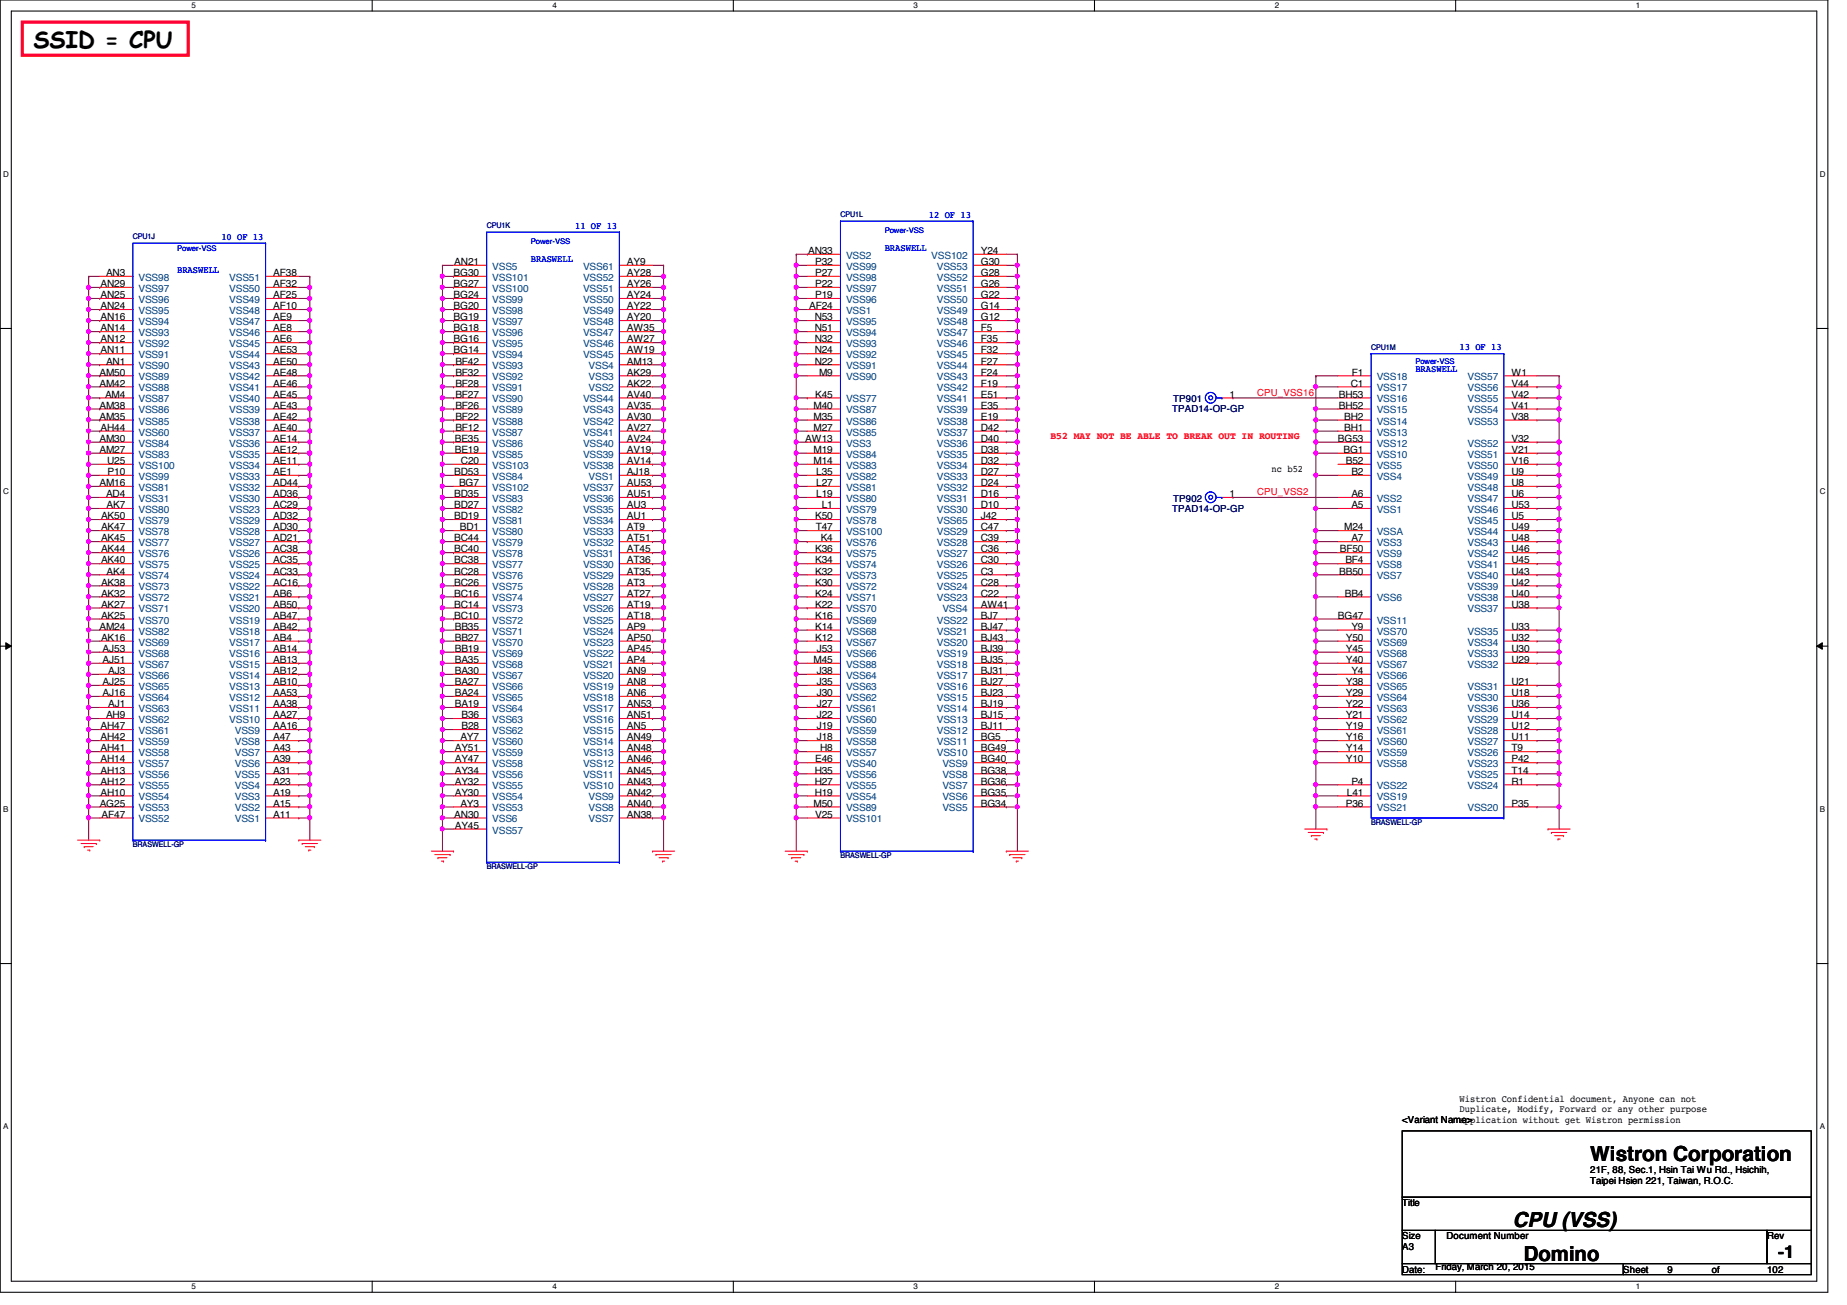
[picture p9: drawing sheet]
<svg xmlns="http://www.w3.org/2000/svg" width="297mm" height="210mm" viewBox="0 0 297 210" stroke-linecap="round" stroke-linejoin="round" font-family="sans-serif">
<defs><g id="words">
<text font-size="3.7" x="5.4" y="7.7">SSID = CPU</text>
<g font-size="3.3">
<text x="255.7" y="186.8">Wistron Corporation</text>
<text x="243.3" y="197.4">CPU (VSS)</text>
<text x="245.1" y="202.8">Domino</text>
</g>
<text font-size="2.8" x="286" y="202.3">-1</text>
<g font-size="1.6" fill="#00f">
<text x="149.4" y="35">12 OF 13</text>
<text x="35.6" y="38.6">10 OF 13</text>
<text x="92.5" y="36.8">11 OF 13</text>
<text x="142.3" y="40.3">BRASWELL</text>
<text x="28.5" y="43.9">BRASWELL</text>
<text x="85.4" y="42.1">BRASWELL</text>
<text x="227.6" y="59.9">BRASWELL</text>
<text x="234.7" y="56.3">13 OF 13</text>
</g>
<g font-size="1.6">
<text x="130" y="40.9">AN33</text>
<text x="157.7" y="40.9">Y24</text>
<text x="16.2" y="48">AN25</text>
<text x="16.2" y="46.2">AN29</text>
<text x="17.1" y="44.4">AN3</text>
<text x="43.9" y="48">AF25</text>
<text x="43.9" y="46.2">AF32</text>
<text x="43.9" y="44.4">AF38</text>
<text x="72.9" y="48">BG24</text>
<text x="72.9" y="46.2">BG27</text>
<text x="72.9" y="44.4">BG30</text>
<text x="73.1" y="42.6">AN21</text>
<text x="100.8" y="48">AY24</text>
<text x="100.8" y="46.2">AY26</text>
<text x="100.8" y="44.4">AY28</text>
<text x="100.8" y="42.6">AY9</text>
<text x="131.1" y="48">P19</text>
<text x="131.1" y="46.2">P22</text>
<text x="131.1" y="44.4">P27</text>
<text x="131.1" y="42.6">P32</text>
<text x="157.7" y="48">G22</text>
<text x="157.7" y="46.2">G26</text>
<text x="157.7" y="44.4">G28</text>
<text x="157.7" y="42.6">G30</text>
<text x="16.2" y="53.3">AN14</text>
<text x="16.2" y="51.5">AN16</text>
<text x="16.2" y="49.7">AN24</text>
<text x="43.9" y="53.3">AE8</text>
<text x="43.9" y="51.5">AE9</text>
<text x="43.9" y="49.7">AF10</text>
<text x="72.9" y="53.3">BG18</text>
<text x="72.9" y="51.5">BG19</text>
<text x="72.9" y="49.7">BG20</text>
<text x="100.8" y="53.3">AW35</text>
<text x="100.8" y="51.5">AY20</text>
<text x="100.8" y="49.7">AY22</text>
<text x="130.1" y="49.7">AF24</text>
<text x="131" y="53.3">N51</text>
<text x="131" y="51.5">N53</text>
<text x="157.7" y="53.3">F5</text>
<text x="157.7" y="51.5">G12</text>
<text x="157.7" y="49.7">G14</text>
<text x="16.2" y="56.9">AN11</text>
<text x="16.2" y="55.1">AN12</text>
<text x="17.1" y="58.6">AN1</text>
<text x="43.9" y="58.6">AE50</text>
<text x="43.9" y="56.9">AE53</text>
<text x="43.9" y="55.1">AE6</text>
<text x="72.9" y="56.9">BG14</text>
<text x="72.9" y="55.1">BG16</text>
<text x="73.2" y="58.6">BF42</text>
<text x="100.8" y="56.9">AW19</text>
<text x="100.8" y="55.1">AW27</text>
<text x="100.8" y="58.6">AM13</text>
<text x="131" y="58.6">N22</text>
<text x="131" y="56.9">N24</text>
<text x="131" y="55.1">N32</text>
<text x="157.7" y="58.6">F27</text>
<text x="157.7" y="56.9">F32</text>
<text x="157.7" y="55.1">F35</text>
<text x="16" y="65.7">AM38</text>
<text x="16" y="62.2">AM42</text>
<text x="16" y="60.4">AM50</text>
<text x="16.9" y="64">AM4</text>
<text x="43.9" y="65.7">AE43</text>
<text x="43.9" y="64">AE45</text>
<text x="43.9" y="62.2">AE46</text>
<text x="43.9" y="60.4">AE48</text>
<text x="73.2" y="65.7">BF26</text>
<text x="73.2" y="64">BF27</text>
<text x="73.2" y="62.2">BF28</text>
<text x="73.2" y="60.4">BF32</text>
<text x="100.8" y="65.7">AV35</text>
<text x="100.8" y="64">AV40</text>
<text x="100.8" y="62.2">AK22</text>
<text x="100.8" y="60.4">AK29</text>
<text x="130.8" y="65.7">M40</text>
<text x="131.1" y="64">K45</text>
<text x="131.7" y="60.4">M9</text>
<text x="157.7" y="65.7">E35</text>
<text x="157.7" y="64">E51</text>
<text x="157.7" y="62.2">F19</text>
<text x="157.7" y="60.4">F24</text>
<text x="197.7" y="64">1</text>
<text x="215.3" y="65.7">BH52</text>
<text x="215.3" y="64">BH53</text>
<text x="217.3" y="62.2">C1</text>
<text x="217.4" y="60.4">F1</text>
<text x="243.1" y="65.7">V41</text>
<text x="243.1" y="64">V42</text>
<text x="243.1" y="62.2">V44</text>
<text x="243.1" y="60.4">W1</text>
<text x="16" y="71.1">AM30</text>
<text x="16" y="67.5">AM35</text>
<text x="16.2" y="69.3">AH44</text>
<text x="43.9" y="71.1">AE14</text>
<text x="43.9" y="69.3">AE40</text>
<text x="43.9" y="67.5">AE42</text>
<text x="73.1" y="71.1">BE35</text>
<text x="73.2" y="69.3">BF12</text>
<text x="73.2" y="67.5">BF22</text>
<text x="100.8" y="71.1">AV24</text>
<text x="100.8" y="69.3">AV27</text>
<text x="100.8" y="67.5">AV30</text>
<text x="129.5" y="71.1">AW13</text>
<text x="130.8" y="69.3">M27</text>
<text x="130.8" y="67.5">M35</text>
<text x="157.7" y="71.1">D40</text>
<text x="157.7" y="69.3">D42</text>
<text x="157.7" y="67.5">E19</text>
<text x="215.2" y="71.1">BG53</text>
<text x="216.2" y="69.3">BH1</text>
<text x="216.2" y="67.5">BH2</text>
<text x="243.1" y="71.1">V32</text>
<text x="243.1" y="67.5">V38</text>
<text x="16" y="72.9">AM27</text>
<text x="17.2" y="74.6">U25</text>
<text x="17.3" y="76.4">P10</text>
<text x="43.9" y="76.4">AE1</text>
<text x="43.9" y="74.6">AE11</text>
<text x="43.9" y="72.9">AE12</text>
<text x="73.1" y="76.4">BD53</text>
<text x="73.1" y="72.9">BE19</text>
<text x="74.1" y="74.6">C20</text>
<text x="100.8" y="74.6">AV14</text>
<text x="100.8" y="72.9">AV19</text>
<text x="100.8" y="76.4">AJ18</text>
<text x="130.8" y="74.6">M14</text>
<text x="130.8" y="72.9">M19</text>
<text x="131.3" y="76.4">L35</text>
<text x="157.7" y="76.4">D27</text>
<text x="157.7" y="74.6">D32</text>
<text x="157.7" y="72.9">D38</text>
<text x="204.5" y="75.9">nc b52</text>
<text x="216.1" y="72.9">BG1</text>
<text x="216.4" y="74.6">B52</text>
<text x="217.3" y="76.4">B2</text>
<text x="243.1" y="76.4">U9</text>
<text x="243.1" y="74.6">V16</text>
<text x="243.1" y="72.9">V21</text>
<text x="16" y="78.2">AM16</text>
<text x="16.3" y="83.5">AK50</text>
<text x="17.1" y="80">AD4</text>
<text x="17.1" y="81.7">AK7</text>
<text x="43.9" y="81.7">AC29</text>
<text x="43.9" y="83.5">AD32</text>
<text x="43.9" y="80">AD36</text>
<text x="43.9" y="78.2">AD44</text>
<text x="73.1" y="83.5">BD19</text>
<text x="73.1" y="81.7">BD27</text>
<text x="73.1" y="80">BD35</text>
<text x="73.8" y="78.2">BG7</text>
<text x="100.8" y="83.5">AU1</text>
<text x="100.8" y="81.7">AU3</text>
<text x="100.8" y="80">AU51</text>
<text x="100.8" y="78.2">AU53</text>
<text x="131.1" y="83.5">K50</text>
<text x="131.3" y="80">L19</text>
<text x="131.3" y="78.2">L27</text>
<text x="132.2" y="81.7">L1</text>
<text x="157.7" y="81.7">D10</text>
<text x="157.7" y="80">D16</text>
<text x="157.7" y="78.2">D24</text>
<text x="157.7" y="83.5">J42</text>
<text x="197.7" y="80">1</text>
<text x="217.3" y="81.7">A5</text>
<text x="217.3" y="80">A6</text>
<text x="243.1" y="83.5">U5</text>
<text x="243.1" y="81.7">U53</text>
<text x="243.1" y="80">U6</text>
<text x="243.1" y="78.2">U8</text>
<text x="16.3" y="88.9">AK44</text>
<text x="16.3" y="87.1">AK45</text>
<text x="16.3" y="85.3">AK47</text>
<text x="43.9" y="88.9">AC38</text>
<text x="43.9" y="87.1">AD21</text>
<text x="43.9" y="85.3">AD30</text>
<text x="73.1" y="88.9">BC40</text>
<text x="73.1" y="87.1">BC44</text>
<text x="74" y="85.3">BD1</text>
<text x="100.8" y="88.9">AT45</text>
<text x="100.8" y="87.1">AT51</text>
<text x="100.8" y="85.3">AT9</text>
<text x="131.1" y="88.9">K36</text>
<text x="131.2" y="85.3">T47</text>
<text x="132" y="87.1">K4</text>
<text x="157.7" y="88.9">C36</text>
<text x="157.7" y="87.1">C39</text>
<text x="157.7" y="85.3">C47</text>
<text x="215.5" y="88.9">BF50</text>
<text x="216.2" y="85.3">M24</text>
<text x="217.3" y="87.1">A7</text>
<text x="243.1" y="88.9">U46</text>
<text x="243.1" y="87.1">U48</text>
<text x="243.1" y="85.3">U49</text>
<text x="16.3" y="96">AK32</text>
<text x="16.3" y="94.2">AK38</text>
<text x="16.3" y="90.6">AK40</text>
<text x="17.1" y="92.4">AK4</text>
<text x="43.9" y="96">AB6</text>
<text x="43.9" y="94.2">AC16</text>
<text x="43.9" y="92.4">AC33</text>
<text x="43.9" y="90.6">AC35</text>
<text x="73.1" y="96">BC16</text>
<text x="73.1" y="94.2">BC26</text>
<text x="73.1" y="92.4">BC28</text>
<text x="73.1" y="90.6">BC38</text>
<text x="100.8" y="96">AT27</text>
<text x="100.8" y="94.2">AT3</text>
<text x="100.8" y="92.4">AT35</text>
<text x="100.8" y="90.6">AT36</text>
<text x="131.1" y="96">K24</text>
<text x="131.1" y="94.2">K30</text>
<text x="131.1" y="92.4">K32</text>
<text x="131.1" y="90.6">K34</text>
<text x="157.7" y="96">C22</text>
<text x="157.7" y="94.2">C28</text>
<text x="157.7" y="92.4">C3</text>
<text x="157.7" y="90.6">C30</text>
<text x="215.4" y="92.4">BB50</text>
<text x="216.3" y="96">BB4</text>
<text x="216.4" y="90.6">BF4</text>
<text x="243.1" y="96">U40</text>
<text x="243.1" y="94.2">U42</text>
<text x="243.1" y="92.4">U43</text>
<text x="243.1" y="90.6">U45</text>
<text x="16" y="101.3">AM24</text>
<text x="16.3" y="99.5">AK25</text>
<text x="16.3" y="97.7">AK27</text>
<text x="43.9" y="101.3">AB42</text>
<text x="43.9" y="99.5">AB47</text>
<text x="43.9" y="97.7">AB50</text>
<text x="73.1" y="99.5">BC10</text>
<text x="73.1" y="97.7">BC14</text>
<text x="73.1" y="101.3">BB35</text>
<text x="100.8" y="101.3">AP9</text>
<text x="100.8" y="99.5">AT18</text>
<text x="100.8" y="97.7">AT19</text>
<text x="131.1" y="101.3">K14</text>
<text x="131.1" y="99.5">K16</text>
<text x="131.1" y="97.7">K22</text>
<text x="157.7" y="97.7">AW41</text>
<text x="157.7" y="101.3">BJ47</text>
<text x="157.7" y="99.5">BJ7</text>
<text x="215.2" y="99.5">BG47</text>
<text x="217.3" y="101.3">Y9</text>
<text x="243.1" y="101.3">U33</text>
<text x="243.1" y="97.7">U38</text>
<text x="16.3" y="103.1">AK16</text>
<text x="16.5" y="106.6">AJ51</text>
<text x="16.5" y="104.9">AJ53</text>
<text x="43.9" y="106.6">AB13</text>
<text x="43.9" y="104.9">AB14</text>
<text x="43.9" y="103.1">AB4</text>
<text x="73.1" y="106.6">BA35</text>
<text x="73.1" y="104.9">BB19</text>
<text x="73.1" y="103.1">BB27</text>
<text x="100.8" y="106.6">AP4</text>
<text x="100.8" y="104.9">AP45</text>
<text x="100.8" y="103.1">AP50</text>
<text x="130.8" y="106.6">M45</text>
<text x="131.1" y="103.1">K12</text>
<text x="131.4" y="104.9">J53</text>
<text x="157.7" y="106.6">BJ35</text>
<text x="157.7" y="104.9">BJ39</text>
<text x="157.7" y="103.1">BJ43</text>
<text x="216.4" y="106.6">Y40</text>
<text x="216.4" y="104.9">Y45</text>
<text x="216.4" y="103.1">Y50</text>
<text x="243.1" y="106.6">U29</text>
<text x="243.1" y="104.9">U30</text>
<text x="243.1" y="103.1">U32</text>
<text x="16.5" y="112">AJ16</text>
<text x="16.5" y="110.2">AJ25</text>
<text x="17.4" y="113.7">AJ1</text>
<text x="17.4" y="108.4">AJ3</text>
<text x="43.9" y="113.7">AA38</text>
<text x="43.9" y="112">AA53</text>
<text x="43.9" y="110.2">AB10</text>
<text x="43.9" y="108.4">AB12</text>
<text x="73.1" y="113.7">BA19</text>
<text x="73.1" y="112">BA24</text>
<text x="73.1" y="110.2">BA27</text>
<text x="73.1" y="108.4">BA30</text>
<text x="100.8" y="113.7">AN53</text>
<text x="100.8" y="112">AN6</text>
<text x="100.8" y="110.2">AN8</text>
<text x="100.8" y="108.4">AN9</text>
<text x="131.4" y="113.7">J27</text>
<text x="131.4" y="112">J30</text>
<text x="131.4" y="110.2">J35</text>
<text x="131.4" y="108.4">J38</text>
<text x="157.7" y="113.7">BJ19</text>
<text x="157.7" y="112">BJ23</text>
<text x="157.7" y="110.2">BJ27</text>
<text x="157.7" y="108.4">BJ31</text>
<text x="216.4" y="113.7">Y22</text>
<text x="216.4" y="112">Y29</text>
<text x="216.4" y="110.2">Y38</text>
<text x="217.3" y="108.4">Y4</text>
<text x="243.1" y="112">U18</text>
<text x="243.1" y="110.2">U21</text>
<text x="243.1" y="113.7">U36</text>
<text x="16.2" y="119.1">AH42</text>
<text x="16.2" y="117.3">AH47</text>
<text x="17.1" y="115.5">AH9</text>
<text x="43.9" y="119.1">A47</text>
<text x="43.9" y="117.3">AA16</text>
<text x="43.9" y="115.5">AA27</text>
<text x="74" y="119.1">AY7</text>
<text x="74.2" y="117.3">B28</text>
<text x="74.2" y="115.5">B36</text>
<text x="100.8" y="119.1">AN49</text>
<text x="100.8" y="117.3">AN5</text>
<text x="100.8" y="115.5">AN51</text>
<text x="131.4" y="119.1">J18</text>
<text x="131.4" y="117.3">J19</text>
<text x="131.4" y="115.5">J22</text>
<text x="157.7" y="119.1">BG5</text>
<text x="157.7" y="117.3">BJ11</text>
<text x="157.7" y="115.5">BJ15</text>
<text x="216.4" y="119.1">Y16</text>
<text x="216.4" y="117.3">Y19</text>
<text x="216.4" y="115.5">Y21</text>
<text x="243.1" y="119.1">U11</text>
<text x="243.1" y="117.3">U12</text>
<text x="243.1" y="115.5">U14</text>
<text x="16.2" y="124.4">AH13</text>
<text x="16.2" y="122.6">AH14</text>
<text x="16.2" y="120.9">AH41</text>
<text x="43.9" y="124.4">A31</text>
<text x="43.9" y="122.6">A39</text>
<text x="43.9" y="120.9">A43</text>
<text x="73.1" y="124.4">AY34</text>
<text x="73.1" y="122.6">AY47</text>
<text x="73.1" y="120.9">AY51</text>
<text x="100.8" y="124.4">AN45</text>
<text x="100.8" y="122.6">AN46</text>
<text x="100.8" y="120.9">AN48</text>
<text x="131" y="124.4">H35</text>
<text x="131.1" y="122.6">E46</text>
<text x="131.9" y="120.9">H8</text>
<text x="157.7" y="124.4">BG38</text>
<text x="157.7" y="122.6">BG40</text>
<text x="157.7" y="120.9">BG49</text>
<text x="216.4" y="122.6">Y10</text>
<text x="216.4" y="120.9">Y14</text>
<text x="243.1" y="122.6">P42</text>
<text x="243.1" y="124.4">T14</text>
<text x="243.1" y="120.9">T9</text>
<text x="16" y="129.8">AG25</text>
<text x="16.2" y="128">AH10</text>
<text x="16.2" y="126.2">AH12</text>
<text x="16.3" y="131.5">AF47</text>
<text x="43.9" y="131.5">A11</text>
<text x="43.9" y="129.8">A15</text>
<text x="43.9" y="128">A19</text>
<text x="43.9" y="126.2">A23</text>
<text x="73.1" y="131.5">AN30</text>
<text x="73.1" y="128">AY30</text>
<text x="73.1" y="126.2">AY32</text>
<text x="74" y="129.8">AY3</text>
<text x="100.8" y="126.2">AN43</text>
<text x="100.8" y="131.5">AN38</text>
<text x="100.8" y="129.8">AN40</text>
<text x="100.8" y="128">AN42</text>
<text x="130.8" y="129.8">M50</text>
<text x="131" y="128">H19</text>
<text x="131" y="126.2">H27</text>
<text x="131.1" y="131.5">V25</text>
<text x="157.7" y="129.8">BG34</text>
<text x="157.7" y="128">BG35</text>
<text x="157.7" y="126.2">BG36</text>
<text x="216.4" y="129.8">P36</text>
<text x="216.6" y="128">L41</text>
<text x="217.3" y="126.2">P4</text>
<text x="243.1" y="129.8">P35</text>
<text x="243.1" y="126.2">R1</text>
<text x="73.1" y="133.3">AY45</text>
<text x="234.7" y="177.2">Wistron Confidential document, Anyone can not</text>
<text x="234.7" y="178.9">Duplicate, Modify, Forward or any other purpose</text>
<text x="225.5" y="180.7">&lt;Variant Name&gt;</text>
<text x="234.7" y="180.6">application without get Wistron permission</text>
<text x="255.7" y="190.5">Taipei Hsien 221, Taiwan, R.O.C.</text>
<text x="255.7" y="188.7">21F, 88, Sec.1, Hsin Tai Wu Rd., Hsichih,</text>
<text x="225.5" y="194">Title</text>
<text x="225.5" y="199.3">Size</text>
<text x="225.5" y="201.1">A3</text>
<text x="232.6" y="199.3">Document Number</text>
<text x="284.2" y="199.3">Rev</text>
<text x="225.5" y="204.7">Date:</text>
<text x="230.8" y="204.3">Friday, March 20, 2015</text>
<text x="261.1" y="204.7">Sheet</text>
<text x="268.2" y="204.7">9</text>
<text x="275.3" y="204.7">of</text>
<text x="284.2" y="204.7">102</text>
</g>
<g font-size="1.6" fill="#004080">
<text x="136.1" y="41.6">VSS2</text>
<text x="149.8" y="41.6">VSS102</text>
<text x="22.3" y="46.9">VSS97</text>
<text x="22.3" y="45.2">VSS98</text>
<text x="36.9" y="46.9">VSS50</text>
<text x="36.9" y="45.2">VSS51</text>
<text x="79.2" y="43.4">VSS5</text>
<text x="79.2" y="46.9">VSS100</text>
<text x="79.2" y="45.2">VSS101</text>
<text x="93.8" y="46.9">VSS51</text>
<text x="93.8" y="45.2">VSS52</text>
<text x="93.8" y="43.4">VSS61</text>
<text x="136.1" y="46.9">VSS97</text>
<text x="136.1" y="45.2">VSS98</text>
<text x="136.1" y="43.4">VSS99</text>
<text x="150.7" y="46.9">VSS51</text>
<text x="150.7" y="45.2">VSS52</text>
<text x="150.7" y="43.4">VSS53</text>
<text x="22.3" y="52.3">VSS94</text>
<text x="22.3" y="50.5">VSS95</text>
<text x="22.3" y="48.7">VSS96</text>
<text x="36.9" y="52.3">VSS47</text>
<text x="36.9" y="50.5">VSS48</text>
<text x="36.9" y="48.7">VSS49</text>
<text x="79.2" y="52.3">VSS97</text>
<text x="79.2" y="50.5">VSS98</text>
<text x="79.2" y="48.7">VSS99</text>
<text x="93.8" y="52.3">VSS48</text>
<text x="93.8" y="50.5">VSS49</text>
<text x="93.8" y="48.7">VSS50</text>
<text x="136.1" y="50.5">VSS1</text>
<text x="136.1" y="52.3">VSS95</text>
<text x="136.1" y="48.7">VSS96</text>
<text x="150.7" y="52.3">VSS48</text>
<text x="150.7" y="50.5">VSS49</text>
<text x="150.7" y="48.7">VSS50</text>
<text x="22.3" y="59.4">VSS90</text>
<text x="22.3" y="57.6">VSS91</text>
<text x="22.3" y="55.8">VSS92</text>
<text x="22.3" y="54.1">VSS93</text>
<text x="36.9" y="59.4">VSS43</text>
<text x="36.9" y="57.6">VSS44</text>
<text x="36.9" y="55.8">VSS45</text>
<text x="36.9" y="54.1">VSS46</text>
<text x="79.2" y="59.4">VSS93</text>
<text x="79.2" y="57.6">VSS94</text>
<text x="79.2" y="55.8">VSS95</text>
<text x="79.2" y="54.1">VSS96</text>
<text x="93.8" y="57.6">VSS45</text>
<text x="93.8" y="55.8">VSS46</text>
<text x="93.8" y="54.1">VSS47</text>
<text x="94.7" y="59.4">VSS4</text>
<text x="136.1" y="59.4">VSS91</text>
<text x="136.1" y="57.6">VSS92</text>
<text x="136.1" y="55.8">VSS93</text>
<text x="136.1" y="54.1">VSS94</text>
<text x="150.7" y="59.4">VSS44</text>
<text x="150.7" y="57.6">VSS45</text>
<text x="150.7" y="55.8">VSS46</text>
<text x="150.7" y="54.1">VSS47</text>
<text x="22.3" y="64.7">VSS87</text>
<text x="22.3" y="62.9">VSS88</text>
<text x="22.3" y="61.2">VSS89</text>
<text x="36.9" y="64.7">VSS40</text>
<text x="36.9" y="62.9">VSS41</text>
<text x="36.9" y="61.2">VSS42</text>
<text x="79.2" y="64.7">VSS90</text>
<text x="79.2" y="62.9">VSS91</text>
<text x="79.2" y="61.2">VSS92</text>
<text x="93.8" y="64.7">VSS44</text>
<text x="94.7" y="62.9">VSS2</text>
<text x="94.7" y="61.2">VSS3</text>
<text x="136.1" y="64.7">VSS77</text>
<text x="136.1" y="61.2">VSS90</text>
<text x="150.7" y="64.7">VSS41</text>
<text x="150.7" y="62.9">VSS42</text>
<text x="150.7" y="61.2">VSS43</text>
<text x="221.4" y="64.7">VSS16</text>
<text x="221.4" y="62.9">VSS17</text>
<text x="221.4" y="61.2">VSS18</text>
<text x="236" y="64.7">VSS55</text>
<text x="236" y="62.9">VSS56</text>
<text x="236" y="61.2">VSS57</text>
<text x="22.3" y="70.1">VSS60</text>
<text x="22.3" y="71.8">VSS84</text>
<text x="22.3" y="68.3">VSS85</text>
<text x="22.3" y="66.5">VSS86</text>
<text x="36.9" y="71.8">VSS36</text>
<text x="36.9" y="70.1">VSS37</text>
<text x="36.9" y="68.3">VSS38</text>
<text x="36.9" y="66.5">VSS39</text>
<text x="79.2" y="71.8">VSS86</text>
<text x="79.2" y="70.1">VSS87</text>
<text x="79.2" y="68.3">VSS88</text>
<text x="79.2" y="66.5">VSS89</text>
<text x="93.8" y="71.8">VSS40</text>
<text x="93.8" y="70.1">VSS41</text>
<text x="93.8" y="68.3">VSS42</text>
<text x="93.8" y="66.5">VSS43</text>
<text x="136.1" y="71.8">VSS3</text>
<text x="136.1" y="70.1">VSS85</text>
<text x="136.1" y="68.3">VSS86</text>
<text x="136.1" y="66.5">VSS87</text>
<text x="150.7" y="71.8">VSS36</text>
<text x="150.7" y="70.1">VSS37</text>
<text x="150.7" y="68.3">VSS38</text>
<text x="150.7" y="66.5">VSS39</text>
<text x="221.4" y="71.8">VSS12</text>
<text x="221.4" y="70.1">VSS13</text>
<text x="221.4" y="68.3">VSS14</text>
<text x="221.4" y="66.5">VSS15</text>
<text x="236" y="71.8">VSS52</text>
<text x="236" y="68.3">VSS53</text>
<text x="236" y="66.5">VSS54</text>
<text x="22.3" y="73.6">VSS83</text>
<text x="22.3" y="77.2">VSS99</text>
<text x="22.3" y="75.4">VSS100</text>
<text x="36.9" y="77.2">VSS33</text>
<text x="36.9" y="75.4">VSS34</text>
<text x="36.9" y="73.6">VSS35</text>
<text x="79.2" y="77.2">VSS84</text>
<text x="79.2" y="73.6">VSS85</text>
<text x="79.2" y="75.4">VSS103</text>
<text x="93.8" y="75.4">VSS38</text>
<text x="93.8" y="73.6">VSS39</text>
<text x="94.7" y="77.2">VSS1</text>
<text x="136.1" y="77.2">VSS82</text>
<text x="136.1" y="75.4">VSS83</text>
<text x="136.1" y="73.6">VSS84</text>
<text x="150.7" y="77.2">VSS33</text>
<text x="150.7" y="75.4">VSS34</text>
<text x="150.7" y="73.6">VSS35</text>
<text x="221.4" y="77.2">VSS4</text>
<text x="221.4" y="75.4">VSS5</text>
<text x="221.4" y="73.6">VSS10</text>
<text x="236" y="77.2">VSS49</text>
<text x="236" y="75.4">VSS50</text>
<text x="236" y="73.6">VSS51</text>
<text x="22.3" y="80.7">VSS31</text>
<text x="22.3" y="82.5">VSS80</text>
<text x="22.3" y="79">VSS81</text>
<text x="36.9" y="82.5">VSS23</text>
<text x="36.9" y="80.7">VSS30</text>
<text x="36.9" y="79">VSS32</text>
<text x="79.2" y="82.5">VSS82</text>
<text x="79.2" y="80.7">VSS83</text>
<text x="79.2" y="79">VSS102</text>
<text x="93.8" y="82.5">VSS35</text>
<text x="93.8" y="80.7">VSS36</text>
<text x="93.8" y="79">VSS37</text>
<text x="136.1" y="82.5">VSS79</text>
<text x="136.1" y="80.7">VSS80</text>
<text x="136.1" y="79">VSS81</text>
<text x="150.7" y="82.5">VSS30</text>
<text x="150.7" y="80.7">VSS31</text>
<text x="150.7" y="79">VSS32</text>
<text x="221.4" y="82.5">VSS1</text>
<text x="221.4" y="80.7">VSS2</text>
<text x="236" y="82.5">VSS46</text>
<text x="236" y="80.7">VSS47</text>
<text x="236" y="79">VSS48</text>
<text x="22.3" y="89.6">VSS76</text>
<text x="22.3" y="87.8">VSS77</text>
<text x="22.3" y="86.1">VSS78</text>
<text x="22.3" y="84.3">VSS79</text>
<text x="36.9" y="89.6">VSS26</text>
<text x="36.9" y="87.8">VSS27</text>
<text x="36.9" y="86.1">VSS28</text>
<text x="36.9" y="84.3">VSS29</text>
<text x="79.2" y="89.6">VSS78</text>
<text x="79.2" y="87.8">VSS79</text>
<text x="79.2" y="86.1">VSS80</text>
<text x="79.2" y="84.3">VSS81</text>
<text x="93.8" y="89.6">VSS31</text>
<text x="93.8" y="87.8">VSS32</text>
<text x="93.8" y="86.1">VSS33</text>
<text x="93.8" y="84.3">VSS34</text>
<text x="136.1" y="89.6">VSS75</text>
<text x="136.1" y="87.8">VSS76</text>
<text x="136.1" y="84.3">VSS78</text>
<text x="136.1" y="86.1">VSS100</text>
<text x="150.7" y="89.6">VSS27</text>
<text x="150.7" y="87.8">VSS28</text>
<text x="150.7" y="86.1">VSS29</text>
<text x="150.7" y="84.3">VSS65</text>
<text x="221.4" y="87.8">VSS3</text>
<text x="221.4" y="89.6">VSS9</text>
<text x="221.4" y="86.1">VSSA</text>
<text x="236" y="89.6">VSS42</text>
<text x="236" y="87.8">VSS43</text>
<text x="236" y="86.1">VSS44</text>
<text x="236" y="84.3">VSS45</text>
<text x="22.3" y="95">VSS73</text>
<text x="22.3" y="93.2">VSS74</text>
<text x="22.3" y="91.4">VSS75</text>
<text x="36.9" y="95">VSS22</text>
<text x="36.9" y="93.2">VSS24</text>
<text x="36.9" y="91.4">VSS25</text>
<text x="79.2" y="95">VSS75</text>
<text x="79.2" y="93.2">VSS76</text>
<text x="79.2" y="91.4">VSS77</text>
<text x="93.8" y="95">VSS28</text>
<text x="93.8" y="93.2">VSS29</text>
<text x="93.8" y="91.4">VSS30</text>
<text x="136.1" y="95">VSS72</text>
<text x="136.1" y="93.2">VSS73</text>
<text x="136.1" y="91.4">VSS74</text>
<text x="150.7" y="95">VSS24</text>
<text x="150.7" y="93.2">VSS25</text>
<text x="150.7" y="91.4">VSS26</text>
<text x="221.4" y="93.2">VSS7</text>
<text x="221.4" y="91.4">VSS8</text>
<text x="236" y="95">VSS39</text>
<text x="236" y="93.2">VSS40</text>
<text x="236" y="91.4">VSS41</text>
<text x="22.3" y="100.3">VSS70</text>
<text x="22.3" y="98.5">VSS71</text>
<text x="22.3" y="96.7">VSS72</text>
<text x="36.9" y="100.3">VSS19</text>
<text x="36.9" y="98.5">VSS20</text>
<text x="36.9" y="96.7">VSS21</text>
<text x="79.2" y="100.3">VSS72</text>
<text x="79.2" y="98.5">VSS73</text>
<text x="79.2" y="96.7">VSS74</text>
<text x="93.8" y="100.3">VSS25</text>
<text x="93.8" y="98.5">VSS26</text>
<text x="93.8" y="96.7">VSS27</text>
<text x="136.1" y="100.3">VSS69</text>
<text x="136.1" y="98.5">VSS70</text>
<text x="136.1" y="96.7">VSS71</text>
<text x="150.7" y="100.3">VSS22</text>
<text x="150.7" y="96.7">VSS23</text>
<text x="151.6" y="98.5">VSS4</text>
<text x="221.4" y="96.7">VSS6</text>
<text x="221.4" y="100.3">VSS11</text>
<text x="236" y="98.5">VSS37</text>
<text x="236" y="96.7">VSS38</text>
<text x="22.3" y="107.4">VSS67</text>
<text x="22.3" y="105.6">VSS68</text>
<text x="22.3" y="103.8">VSS69</text>
<text x="22.3" y="102.1">VSS82</text>
<text x="36.9" y="107.4">VSS15</text>
<text x="36.9" y="105.6">VSS16</text>
<text x="36.9" y="103.8">VSS17</text>
<text x="36.9" y="102.1">VSS18</text>
<text x="79.2" y="107.4">VSS68</text>
<text x="79.2" y="105.6">VSS69</text>
<text x="79.2" y="103.8">VSS70</text>
<text x="79.2" y="102.1">VSS71</text>
<text x="93.8" y="107.4">VSS21</text>
<text x="93.8" y="105.6">VSS22</text>
<text x="93.8" y="103.8">VSS23</text>
<text x="93.8" y="102.1">VSS24</text>
<text x="136.1" y="105.6">VSS66</text>
<text x="136.1" y="103.8">VSS67</text>
<text x="136.1" y="102.1">VSS68</text>
<text x="136.1" y="107.4">VSS88</text>
<text x="150.7" y="107.4">VSS18</text>
<text x="150.7" y="105.6">VSS19</text>
<text x="150.7" y="103.8">VSS20</text>
<text x="150.7" y="102.1">VSS21</text>
<text x="221.4" y="107.4">VSS67</text>
<text x="221.4" y="105.6">VSS68</text>
<text x="221.4" y="103.8">VSS69</text>
<text x="221.4" y="102.1">VSS70</text>
<text x="236" y="107.4">VSS32</text>
<text x="236" y="105.6">VSS33</text>
<text x="236" y="103.8">VSS34</text>
<text x="236" y="102.1">VSS35</text>
<text x="22.3" y="112.7">VSS64</text>
<text x="22.3" y="111">VSS65</text>
<text x="22.3" y="109.2">VSS66</text>
<text x="36.9" y="112.7">VSS12</text>
<text x="36.9" y="111">VSS13</text>
<text x="36.9" y="109.2">VSS14</text>
<text x="79.2" y="112.7">VSS65</text>
<text x="79.2" y="111">VSS66</text>
<text x="79.2" y="109.2">VSS67</text>
<text x="93.8" y="112.7">VSS18</text>
<text x="93.8" y="111">VSS19</text>
<text x="93.8" y="109.2">VSS20</text>
<text x="136.1" y="112.7">VSS62</text>
<text x="136.1" y="111">VSS63</text>
<text x="136.1" y="109.2">VSS64</text>
<text x="150.7" y="112.7">VSS15</text>
<text x="150.7" y="111">VSS16</text>
<text x="150.7" y="109.2">VSS17</text>
<text x="221.4" y="112.7">VSS64</text>
<text x="221.4" y="111">VSS65</text>
<text x="221.4" y="109.2">VSS66</text>
<text x="236" y="112.7">VSS30</text>
<text x="236" y="111">VSS31</text>
<text x="22.3" y="119.8">VSS59</text>
<text x="22.3" y="118.1">VSS61</text>
<text x="22.3" y="116.3">VSS62</text>
<text x="22.3" y="114.5">VSS63</text>
<text x="36.9" y="116.3">VSS10</text>
<text x="36.9" y="114.5">VSS11</text>
<text x="37.8" y="119.8">VSS8</text>
<text x="37.8" y="118.1">VSS9</text>
<text x="79.2" y="119.8">VSS60</text>
<text x="79.2" y="118.1">VSS62</text>
<text x="79.2" y="116.3">VSS63</text>
<text x="79.2" y="114.5">VSS64</text>
<text x="93.8" y="119.8">VSS14</text>
<text x="93.8" y="118.1">VSS15</text>
<text x="93.8" y="116.3">VSS16</text>
<text x="93.8" y="114.5">VSS17</text>
<text x="136.1" y="119.8">VSS58</text>
<text x="136.1" y="118.1">VSS59</text>
<text x="136.1" y="116.3">VSS60</text>
<text x="136.1" y="114.5">VSS61</text>
<text x="150.7" y="119.8">VSS11</text>
<text x="150.7" y="118.1">VSS12</text>
<text x="150.7" y="116.3">VSS13</text>
<text x="150.7" y="114.5">VSS14</text>
<text x="221.4" y="119.8">VSS60</text>
<text x="221.4" y="118.1">VSS61</text>
<text x="221.4" y="116.3">VSS62</text>
<text x="221.4" y="114.5">VSS63</text>
<text x="236" y="119.8">VSS27</text>
<text x="236" y="118.1">VSS28</text>
<text x="236" y="116.3">VSS29</text>
<text x="236" y="114.5">VSS36</text>
<text x="22.3" y="125.2">VSS56</text>
<text x="22.3" y="123.4">VSS57</text>
<text x="22.3" y="121.6">VSS58</text>
<text x="37.8" y="125.2">VSS5</text>
<text x="37.8" y="123.4">VSS6</text>
<text x="37.8" y="121.6">VSS7</text>
<text x="79.2" y="125.2">VSS56</text>
<text x="79.2" y="123.4">VSS58</text>
<text x="79.2" y="121.6">VSS59</text>
<text x="93.8" y="125.2">VSS11</text>
<text x="93.8" y="123.4">VSS12</text>
<text x="93.8" y="121.6">VSS13</text>
<text x="136.1" y="123.4">VSS40</text>
<text x="136.1" y="125.2">VSS56</text>
<text x="136.1" y="121.6">VSS57</text>
<text x="150.7" y="121.6">VSS10</text>
<text x="151.6" y="125.2">VSS8</text>
<text x="151.6" y="123.4">VSS9</text>
<text x="221.4" y="123.4">VSS58</text>
<text x="221.4" y="121.6">VSS59</text>
<text x="236" y="123.4">VSS23</text>
<text x="236" y="125.2">VSS25</text>
<text x="236" y="121.6">VSS26</text>
<text x="22.3" y="130.5">VSS53</text>
<text x="22.3" y="128.7">VSS54</text>
<text x="22.3" y="127">VSS55</text>
<text x="37.8" y="130.5">VSS2</text>
<text x="37.8" y="128.7">VSS3</text>
<text x="37.8" y="127">VSS4</text>
<text x="79.2" y="130.5">VSS53</text>
<text x="79.2" y="128.7">VSS54</text>
<text x="79.2" y="127">VSS55</text>
<text x="93.8" y="127">VSS10</text>
<text x="94.7" y="130.5">VSS8</text>
<text x="94.7" y="128.7">VSS9</text>
<text x="136.1" y="128.7">VSS54</text>
<text x="136.1" y="127">VSS55</text>
<text x="136.1" y="130.5">VSS89</text>
<text x="151.6" y="130.5">VSS5</text>
<text x="151.6" y="128.7">VSS6</text>
<text x="151.6" y="127">VSS7</text>
<text x="221.4" y="128.7">VSS19</text>
<text x="221.4" y="130.5">VSS21</text>
<text x="221.4" y="127">VSS22</text>
<text x="236" y="130.5">VSS20</text>
<text x="236" y="127">VSS24</text>
<text x="22.3" y="132.3">VSS52</text>
<text x="37.8" y="132.3">VSS1</text>
<text x="79.2" y="132.3">VSS6</text>
<text x="79.2" y="134.1">VSS57</text>
<text x="94.7" y="132.3">VSS7</text>
<text x="136.1" y="132.3">VSS101</text>
</g>
<g font-size="1.6" fill="#000080">
<text x="188.7" y="64.7">TP901</text>
<text x="188.5" y="66.3">TPAD14-OP-GP</text>
<text x="188.5" y="82.3">TPAD14-OP-GP</text>
<text x="188.7" y="80.7">TP902</text>
</g>
<g font-size="1.6" fill="#f00">
<text x="202.2" y="63.7">CPU_VSS16</text>
<text x="168.9" y="70.6">B52 MAY NOT BE ABLE TO BREAK OUT IN ROUTING</text>
<text x="202.2" y="79.7">CPU_VSS2</text>
</g>
<g font-size="1.3">
<text x="30.8" y="1.3">5</text>
<text x="88.9" y="1.3">4</text>
<text x="146.9" y="1.3">3</text>
<text x="205" y="1.3">2</text>
<text x="263.1" y="1.3">1</text>
<text x=".5" y="28.4">D</text>
<text x="292.6" y="28.4">D</text>
<text x=".5" y="79.5">C</text>
<text x="292.6" y="79.5">C</text>
<text x=".5" y="130.6">B</text>
<text x="292.6" y="130.6">B</text>
<text x=".5" y="181.7">A</text>
<text x="292.6" y="181.7">A</text>
<text x="30.8" y="207.4">5</text>
<text x="88.9" y="207.4">4</text>
<text x="146.9" y="207.4">3</text>
<text x="205" y="207.4">2</text>
<text x="263.1" y="207.4">1</text>
</g>
<g font-size="1.3" fill="#000080">
<text x="135.2" y="34.9">CPU1L</text>
<text x="21.4" y="38.5">CPU1J</text>
<text x="78.3" y="36.7">CPU1K</text>
<text x="220.5" y="56.3">CPU1M</text>
<text x="21.4" y="136.3">BRASWELL-GP</text>
<text x="220.5" y="132.7">BRASWELL-GP</text>
<text x="78.3" y="139.8">BRASWELL-GP</text>
<text x="135.2" y="138">BRASWELL-GP</text>
</g>
<g font-size="1.3" fill="#00f">
<text x="28.5" y="40.4">Power-VSS</text>
<text x="85.4" y="39.2">Power-VSS</text>
<text x="142.3" y="37.4">Power-VSS</text>
<text x="227.6" y="58.6">Power-VSS</text>
</g>
</g></defs>
<path d="M0 0h294v207.9h-294zM1.8 1.8h290.4v204.3h-290.4z" fill="none" stroke="#000" stroke-width=".17"/>
<g fill="#fff">
<path d="M30.8 .2h.7v1.4h-.7z"/>
<path d="M30.8 206.2h.7v1.4h-.7z"/>
</g>
<path d="M59.9 0v1.8M59.9 206.1v1.8" fill="none" stroke="#000" stroke-width=".17"/>
<g fill="#fff">
<path d="M88.9 .2h.6v1.4h-.6z"/>
<path d="M88.9 206.2h.6v1.4h-.6z"/>
</g>
<path d="M117.9 0v1.8M117.9 206.1v1.8" fill="none" stroke="#000" stroke-width=".17"/>
<g fill="#fff">
<path d="M146.9 .2h.7v1.4h-.7z"/>
<path d="M146.9 206.2h.7v1.4h-.7z"/>
</g>
<path d="M176 0v1.8M176 206.1v1.8" fill="none" stroke="#000" stroke-width=".17"/>
<g fill="#fff">
<path d="M205 .2h.7v1.4h-.7z"/>
<path d="M205 206.2h.7v1.4h-.7z"/>
</g>
<path d="M234.1 0v1.8M234.1 206.1v1.8" fill="none" stroke="#000" stroke-width=".17"/>
<g fill="#fff">
<path d="M263.1 .2h.7v1.4h-.7z"/>
<path d="M263.1 206.2h.7v1.4h-.7z"/>
<path d="M.5 27.3h.9v1.4h-.9z"/>
<path d="M292.6 27.3h.9v1.4h-.9z"/>
<path d="M.5 78.4h.9v1.4h-.9z"/>
<path d="M292.6 78.4h.9v1.4h-.9z"/>
</g>
<path d="M0 52.8h1.8M292.2 52.8h1.8" fill="none" stroke="#000" stroke-width=".17"/>
<g fill="#fff">
<path d="M.5 129.5h.8v1.4h-.8z"/>
<path d="M292.6 129.5h.9v1.4h-.9z"/>
</g>
<path d="M0 103.9h1.8M292.2 103.9h1.8" fill="none" stroke="#000" stroke-width=".17"/>
<path d="M.9 103.4l.9 .5-.9 .5zM292.2 103.9l.9-.5v1z" fill="#000"/>
<path d="M.9 103.4l.9 .5-.9 .5zM292.2 103.9l.9-.5v1z" fill="none" stroke="#000" stroke-width=".16"/>
<g fill="#fff">
<path d="M.5 180.5h.8v1.4h-.8z"/>
<path d="M292.6 180.5h.9v1.4h-.9z"/>
</g>
<path d="M0 155h1.8M292.2 155h1.8" fill="none" stroke="#000" stroke-width=".17"/>
<path d="M14.3 71.1h.1M14.3 78.2h.1M14.3 71.1h1.7M14.3 78.2h1.7M14.3 80h.1M14.3 81.8h.1M14.3 80h1.7M14.3 81.8h1.7" fill="none" stroke="#800040" stroke-width=".17"/>
<circle cx="14.2" cy="81.8" r=".32" fill="#f0f"/>
<circle cx="14.2" cy="81.8" r=".32" fill="none" stroke="#f0f" stroke-width=".17"/>
<path d="M14.3 72.9h.1M14.3 76.5h.1M14.3 74.7h.1M14.3 72.9h1.7M14.3 76.5h1.7M14.3 74.7h1.7M14.3 83.6h.1M14.3 90.7h.1M14.3 83.6h1.7M14.3 90.7h1.7" fill="none" stroke="#800040" stroke-width=".17"/>
<circle cx="14.2" cy="90.7" r=".32" fill="#f0f"/>
<circle cx="14.2" cy="90.7" r=".32" fill="none" stroke="#f0f" stroke-width=".17"/>
<path d="M14.3 88.9h.1M14.3 94.2h.1M14.3 87.1h.1M14.3 96h.1M14.3 88.9h1.7M14.3 94.2h1.7M14.3 87.1h1.7M14.3 96h1.7" fill="none" stroke="#800040" stroke-width=".17"/>
<circle cx="14.2" cy="96" r=".32" fill="#f0f"/>
<circle cx="14.2" cy="96" r=".32" fill="none" stroke="#f0f" stroke-width=".17"/>
<path d="M14.3 97.8h.1M14.3 97.8h1.7" fill="none" stroke="#800040" stroke-width=".17"/>
<circle cx="14.2" cy="97.8" r=".32" fill="#f0f"/>
<circle cx="14.2" cy="97.8" r=".32" fill="none" stroke="#f0f" stroke-width=".17"/>
<path d="M14.3 85.3h.1M14.3 85.3h1.7" fill="none" stroke="#800040" stroke-width=".17"/>
<circle cx="14.2" cy="85.3" r=".32" fill="#f0f"/>
<circle cx="14.2" cy="85.3" r=".32" fill="none" stroke="#f0f" stroke-width=".17"/>
<path d="M14.3 92.5h.1M14.3 92.5h1.7" fill="none" stroke="#800040" stroke-width=".17"/>
<circle cx="14.2" cy="92.4" r=".32" fill="#f0f"/>
<circle cx="14.2" cy="92.4" r=".32" fill="none" stroke="#f0f" stroke-width=".17"/>
<g fill="none" stroke="#800040" stroke-width=".17">
<path d="M14.3 99.6h.1M14.3 99.6h1.7M14.3 104.9h.1M14.3 103.1h.1M14.3 108.5h.1M14.3 101.3h.1M14.3 110.2h.1M14.3 112h.1M14.3 106.7h.1M14.3 119.1h.1M14.3 117.3h.1M14.3 104.9h1.7"/>
<path d="M14.3 103.1h1.7M14.3 108.5h1.7M14.3 101.3h1.7M14.3 110.2h1.7M14.3 112h1.7M14.3 106.7h1.7M14.3 119.1h1.7M14.3 117.3h1.7M14.3 122.7h.1M14.3 122.7h1.7"/>
</g>
<circle cx="14.2" cy="122.7" r=".32" fill="#f0f"/>
<circle cx="14.2" cy="122.7" r=".32" fill="none" stroke="#f0f" stroke-width=".17"/>
<path d="M14.3 115.6h.1M14.3 115.6h1.7M14.3 124.5h.1M14.3 124.5h1.7" fill="none" stroke="#800040" stroke-width=".17"/>
<circle cx="14.2" cy="124.4" r=".32" fill="#f0f"/>
<circle cx="14.2" cy="124.4" r=".32" fill="none" stroke="#f0f" stroke-width=".17"/>
<g fill="none" stroke="#800040" stroke-width=".17">
<path d="M14.3 71.1h.1M14.3 71.1v1.8M14.3 113.8h.1M14.3 110.2h.1M14.3 110.2v1.8M14.3 113.8h1.7M14.3 126.2h.1M14.3 120.9h.1M14.3 128h.1M14.3 129.8h.1M14.3 131.6h.1M14.3 126.2h1.7"/>
<path d="M14.3 120.9h1.7M14.3 128h1.7M14.3 129.8h1.7M14.3 131.6h1.7"/>
</g>
<circle cx="14.2" cy="110.2" r=".32" fill="#f0f"/>
<circle cx="14.2" cy="110.2" r=".32" fill="none" stroke="#f0f" stroke-width=".17"/>
<path d="M14.3 101.3h.1M14.3 101.3v1.8" fill="none" stroke="#800040" stroke-width=".17"/>
<circle cx="14.2" cy="101.3" r=".32" fill="#f0f"/>
<circle cx="14.2" cy="101.3" r=".32" fill="none" stroke="#f0f" stroke-width=".17"/>
<path d="M14.3 120.9h.1M14.3 120.9v1.8" fill="none" stroke="#800040" stroke-width=".17"/>
<circle cx="14.2" cy="120.9" r=".32" fill="#f0f"/>
<circle cx="14.2" cy="120.9" r=".32" fill="none" stroke="#f0f" stroke-width=".17"/>
<path d="M14.3 80h.1M14.3 80v1.8" fill="none" stroke="#800040" stroke-width=".17"/>
<circle cx="14.2" cy="80" r=".32" fill="#f0f"/>
<circle cx="14.2" cy="80" r=".32" fill="none" stroke="#f0f" stroke-width=".17"/>
<path d="M14.3 74.7h.1M14.3 74.7v1.8M14.3 90.7h.1M14.3 90.7v1.8" fill="none" stroke="#800040" stroke-width=".17"/>
<circle cx="14.2" cy="74.6" r=".32" fill="#f0f"/>
<circle cx="14.2" cy="74.6" r=".32" fill="none" stroke="#f0f" stroke-width=".17"/>
<path d="M14.3 76.5h.1M14.3 76.5v1.7" fill="none" stroke="#800040" stroke-width=".17"/>
<circle cx="14.2" cy="76.4" r=".32" fill="#f0f"/>
<circle cx="14.2" cy="76.4" r=".32" fill="none" stroke="#f0f" stroke-width=".17"/>
<path d="M14.3 126.2h.1M14.3 126.2v1.8" fill="none" stroke="#800040" stroke-width=".17"/>
<circle cx="14.2" cy="126.2" r=".32" fill="#f0f"/>
<circle cx="14.2" cy="126.2" r=".32" fill="none" stroke="#f0f" stroke-width=".17"/>
<path d="M14.3 124.5h.1M14.3 124.5v1.7" fill="none" stroke="#800040" stroke-width=".17"/>
<circle cx="14.2" cy="124.4" r=".32" fill="#f0f"/>
<circle cx="14.2" cy="124.4" r=".32" fill="none" stroke="#f0f" stroke-width=".17"/>
<path d="M14.3 115.6h.1M14.3 115.6v1.7" fill="none" stroke="#800040" stroke-width=".17"/>
<circle cx="14.2" cy="115.5" r=".32" fill="#f0f"/>
<circle cx="14.2" cy="115.5" r=".32" fill="none" stroke="#f0f" stroke-width=".17"/>
<path d="M14.3 117.3h.1M14.3 117.3v1.8M14.3 122.7h.1M14.3 122.7v1.8" fill="none" stroke="#800040" stroke-width=".17"/>
<circle cx="14.2" cy="117.3" r=".32" fill="#f0f"/>
<circle cx="14.2" cy="117.3" r=".32" fill="none" stroke="#f0f" stroke-width=".17"/>
<path d="M14.3 106.7h.1M14.3 106.7v1.8" fill="none" stroke="#800040" stroke-width=".17"/>
<circle cx="14.2" cy="106.7" r=".32" fill="#f0f"/>
<circle cx="14.2" cy="106.7" r=".32" fill="none" stroke="#f0f" stroke-width=".17"/>
<path d="M14.3 99.6h.1M14.3 99.6v1.7" fill="none" stroke="#800040" stroke-width=".17"/>
<circle cx="14.2" cy="99.5" r=".32" fill="#f0f"/>
<circle cx="14.2" cy="99.5" r=".32" fill="none" stroke="#f0f" stroke-width=".17"/>
<path d="M14.3 112h.1M14.3 112v1.8" fill="none" stroke="#800040" stroke-width=".17"/>
<circle cx="14.2" cy="112" r=".32" fill="#f0f"/>
<circle cx="14.2" cy="112" r=".32" fill="none" stroke="#f0f" stroke-width=".17"/>
<path d="M14.3 83.6h.1M14.3 83.6v1.7" fill="none" stroke="#800040" stroke-width=".17"/>
<circle cx="14.2" cy="83.5" r=".32" fill="#f0f"/>
<circle cx="14.2" cy="83.5" r=".32" fill="none" stroke="#f0f" stroke-width=".17"/>
<path d="M14.3 131.6h.1M14.3 131.6v3.5" fill="none" stroke="#800040" stroke-width=".17"/>
<circle cx="14.2" cy="131.5" r=".32" fill="#f0f"/>
<circle cx="14.2" cy="131.5" r=".32" fill="none" stroke="#f0f" stroke-width=".17"/>
<path d="M14.3 113.8h.1M14.3 113.8v1.8" fill="none" stroke="#800040" stroke-width=".17"/>
<circle cx="14.2" cy="113.8" r=".32" fill="#f0f"/>
<circle cx="14.2" cy="113.8" r=".32" fill="none" stroke="#f0f" stroke-width=".17"/>
<path d="M14.3 94.2h.1M14.3 94.2v1.8" fill="none" stroke="#800040" stroke-width=".17"/>
<circle cx="14.2" cy="94.2" r=".32" fill="#f0f"/>
<circle cx="14.2" cy="94.2" r=".32" fill="none" stroke="#f0f" stroke-width=".17"/>
<path d="M14.3 108.5h.1M14.3 108.5v1.7" fill="none" stroke="#800040" stroke-width=".17"/>
<circle cx="14.2" cy="108.4" r=".32" fill="#f0f"/>
<circle cx="14.2" cy="108.4" r=".32" fill="none" stroke="#f0f" stroke-width=".17"/>
<path d="M14.3 128h.1M14.3 128v1.8" fill="none" stroke="#800040" stroke-width=".17"/>
<circle cx="14.2" cy="128" r=".32" fill="#f0f"/>
<circle cx="14.2" cy="128" r=".32" fill="none" stroke="#f0f" stroke-width=".17"/>
<path d="M14.3 103.1h.1M14.3 103.1v1.8" fill="none" stroke="#800040" stroke-width=".17"/>
<circle cx="14.2" cy="103.1" r=".32" fill="#f0f"/>
<circle cx="14.2" cy="103.1" r=".32" fill="none" stroke="#f0f" stroke-width=".17"/>
<path d="M14.3 104.9h.1M14.3 104.9v1.8" fill="none" stroke="#800040" stroke-width=".17"/>
<circle cx="14.2" cy="104.9" r=".32" fill="#f0f"/>
<circle cx="14.2" cy="104.9" r=".32" fill="none" stroke="#f0f" stroke-width=".17"/>
<path d="M14.3 85.3h.1M14.3 97.8h.1M14.3 85.3v1.8M14.3 97.8v1.8" fill="none" stroke="#800040" stroke-width=".17"/>
<circle cx="14.2" cy="97.8" r=".32" fill="#f0f"/>
<circle cx="14.2" cy="97.8" r=".32" fill="none" stroke="#f0f" stroke-width=".17"/>
<path d="M14.3 96h.1M14.3 87.1h.1M14.3 87.1v1.8M14.3 96v1.8" fill="none" stroke="#800040" stroke-width=".17"/>
<circle cx="14.2" cy="87.1" r=".32" fill="#f0f"/>
<circle cx="14.2" cy="87.1" r=".32" fill="none" stroke="#f0f" stroke-width=".17"/>
<path d="M14.3 72.9h.1M14.3 72.9v1.8" fill="none" stroke="#800040" stroke-width=".17"/>
<circle cx="14.2" cy="72.9" r=".32" fill="#f0f"/>
<circle cx="14.2" cy="72.9" r=".32" fill="none" stroke="#f0f" stroke-width=".17"/>
<path d="M71.2 78.2h1.7M71.2 76.5h1.7M71.2 78.2h.1M71.2 76.5h.1M71.2 81.8h1.7M71.2 81.8h.1M71.2 129.8h1.7M71.2 131.6h1.7M71.2 133.3h1.7M71.2 129.8h.1M71.2 131.6h.1M71.2 133.3h.1" fill="none" stroke="#800040" stroke-width=".17"/>
<circle cx="71.1" cy="81.8" r=".32" fill="#f0f"/>
<circle cx="71.1" cy="81.8" r=".32" fill="none" stroke="#f0f" stroke-width=".17"/>
<path d="M71.2 92.5h1.7M71.2 90.7h1.7M71.2 96h1.7M71.2 92.5h.1M71.2 90.7h.1M71.2 96h.1" fill="none" stroke="#800040" stroke-width=".17"/>
<circle cx="71.1" cy="96" r=".32" fill="#f0f"/>
<circle cx="71.1" cy="96" r=".32" fill="none" stroke="#f0f" stroke-width=".17"/>
<path d="M71.2 97.8h1.7M71.2 97.8h.1" fill="none" stroke="#800040" stroke-width=".17"/>
<circle cx="71.1" cy="97.8" r=".32" fill="#f0f"/>
<circle cx="71.1" cy="97.8" r=".32" fill="none" stroke="#f0f" stroke-width=".17"/>
<path d="M71.2 87.1h1.7M71.2 87.1h.1" fill="none" stroke="#800040" stroke-width=".17"/>
<circle cx="71.1" cy="87.1" r=".32" fill="#f0f"/>
<circle cx="71.1" cy="87.1" r=".32" fill="none" stroke="#f0f" stroke-width=".17"/>
<path d="M71.2 94.2h1.7M71.2 94.2h.1" fill="none" stroke="#800040" stroke-width=".17"/>
<circle cx="71.1" cy="94.2" r=".32" fill="#f0f"/>
<circle cx="71.1" cy="94.2" r=".32" fill="none" stroke="#f0f" stroke-width=".17"/>
<path d="M71.2 74.7h1.7M71.2 74.7h.1M71.2 72.9h.1M71.2 72.9v1.8M71.2 112h.1M71.2 112v1.8" fill="none" stroke="#800040" stroke-width=".17"/>
<circle cx="71.1" cy="112" r=".32" fill="#f0f"/>
<circle cx="71.1" cy="112" r=".32" fill="none" stroke="#f0f" stroke-width=".17"/>
<path d="M71.2 103.1h.1M71.2 103.1v1.8" fill="none" stroke="#800040" stroke-width=".17"/>
<circle cx="71.1" cy="103.1" r=".32" fill="#f0f"/>
<circle cx="71.1" cy="103.1" r=".32" fill="none" stroke="#f0f" stroke-width=".17"/>
<path d="M71.2 122.7h.1M71.2 122.7v1.8" fill="none" stroke="#800040" stroke-width=".17"/>
<circle cx="71.1" cy="122.7" r=".32" fill="#f0f"/>
<circle cx="71.1" cy="122.7" r=".32" fill="none" stroke="#f0f" stroke-width=".17"/>
<path d="M71.2 81.8h.1M71.2 92.5h.1M71.2 81.8v1.8M71.2 92.5v1.7" fill="none" stroke="#800040" stroke-width=".17"/>
<circle cx="71.1" cy="92.4" r=".32" fill="#f0f"/>
<circle cx="71.1" cy="92.4" r=".32" fill="none" stroke="#f0f" stroke-width=".17"/>
<path d="M71.2 76.5h.1M71.2 76.5v1.7" fill="none" stroke="#800040" stroke-width=".17"/>
<circle cx="71.1" cy="76.4" r=".32" fill="#f0f"/>
<circle cx="71.1" cy="76.4" r=".32" fill="none" stroke="#f0f" stroke-width=".17"/>
<path d="M71.2 78.2h.1M71.2 78.2v1.8" fill="none" stroke="#800040" stroke-width=".17"/>
<circle cx="71.1" cy="78.2" r=".32" fill="#f0f"/>
<circle cx="71.1" cy="78.2" r=".32" fill="none" stroke="#f0f" stroke-width=".17"/>
<path d="M71.2 128h.1M71.2 128v1.8" fill="none" stroke="#800040" stroke-width=".17"/>
<circle cx="71.1" cy="128" r=".32" fill="#f0f"/>
<circle cx="71.1" cy="128" r=".32" fill="none" stroke="#f0f" stroke-width=".17"/>
<path d="M71.2 126.2h.1M71.2 126.2v1.8" fill="none" stroke="#800040" stroke-width=".17"/>
<circle cx="71.1" cy="126.2" r=".32" fill="#f0f"/>
<circle cx="71.1" cy="126.2" r=".32" fill="none" stroke="#f0f" stroke-width=".17"/>
<path d="M71.2 117.3h.1M71.2 117.3v1.8" fill="none" stroke="#800040" stroke-width=".17"/>
<circle cx="71.1" cy="117.3" r=".32" fill="#f0f"/>
<circle cx="71.1" cy="117.3" r=".32" fill="none" stroke="#f0f" stroke-width=".17"/>
<path d="M71.2 119.1h.1M71.2 119.1v1.8M71.2 124.5h.1M71.2 124.5v1.7" fill="none" stroke="#800040" stroke-width=".17"/>
<circle cx="71.1" cy="119.1" r=".32" fill="#f0f"/>
<circle cx="71.1" cy="119.1" r=".32" fill="none" stroke="#f0f" stroke-width=".17"/>
<path d="M71.2 108.5h.1M71.2 108.5v1.7" fill="none" stroke="#800040" stroke-width=".17"/>
<circle cx="71.1" cy="108.4" r=".32" fill="#f0f"/>
<circle cx="71.1" cy="108.4" r=".32" fill="none" stroke="#f0f" stroke-width=".17"/>
<path d="M71.2 101.3h.1M71.2 101.3v1.8" fill="none" stroke="#800040" stroke-width=".17"/>
<circle cx="71.1" cy="101.3" r=".32" fill="#f0f"/>
<circle cx="71.1" cy="101.3" r=".32" fill="none" stroke="#f0f" stroke-width=".17"/>
<path d="M71.2 113.8h.1M71.2 113.8v1.8" fill="none" stroke="#800040" stroke-width=".17"/>
<circle cx="71.1" cy="113.8" r=".32" fill="#f0f"/>
<circle cx="71.1" cy="113.8" r=".32" fill="none" stroke="#f0f" stroke-width=".17"/>
<path d="M71.2 85.3h.1M71.2 85.3v1.8" fill="none" stroke="#800040" stroke-width=".17"/>
<circle cx="71.1" cy="85.3" r=".32" fill="#f0f"/>
<circle cx="71.1" cy="85.3" r=".32" fill="none" stroke="#f0f" stroke-width=".17"/>
<path d="M71.2 133.3h.1M71.2 133.3v3.6" fill="none" stroke="#800040" stroke-width=".17"/>
<circle cx="71.1" cy="133.3" r=".32" fill="#f0f"/>
<circle cx="71.1" cy="133.3" r=".32" fill="none" stroke="#f0f" stroke-width=".17"/>
<path d="M71.2 115.6h.1M71.2 115.6v1.7" fill="none" stroke="#800040" stroke-width=".17"/>
<circle cx="71.1" cy="115.5" r=".32" fill="#f0f"/>
<circle cx="71.1" cy="115.5" r=".32" fill="none" stroke="#f0f" stroke-width=".17"/>
<path d="M71.2 96h.1M71.2 96v1.8M71.2 110.2h.1M71.2 110.2v1.8" fill="none" stroke="#800040" stroke-width=".17"/>
<circle cx="71.1" cy="110.2" r=".32" fill="#f0f"/>
<circle cx="71.1" cy="110.2" r=".32" fill="none" stroke="#f0f" stroke-width=".17"/>
<path d="M71.2 129.8h.1M71.2 129.8v1.8" fill="none" stroke="#800040" stroke-width=".17"/>
<circle cx="71.1" cy="129.8" r=".32" fill="#f0f"/>
<circle cx="71.1" cy="129.8" r=".32" fill="none" stroke="#f0f" stroke-width=".17"/>
<path d="M71.2 104.9h.1M71.2 104.9v1.8" fill="none" stroke="#800040" stroke-width=".17"/>
<circle cx="71.1" cy="104.9" r=".32" fill="#f0f"/>
<circle cx="71.1" cy="104.9" r=".32" fill="none" stroke="#f0f" stroke-width=".17"/>
<path d="M71.2 106.7h.1M71.2 106.7v1.8" fill="none" stroke="#800040" stroke-width=".17"/>
<circle cx="71.1" cy="106.7" r=".32" fill="#f0f"/>
<circle cx="71.1" cy="106.7" r=".32" fill="none" stroke="#f0f" stroke-width=".17"/>
<path d="M71.2 88.9h.1M71.2 88.9v1.8" fill="none" stroke="#800040" stroke-width=".17"/>
<circle cx="71.1" cy="88.9" r=".32" fill="#f0f"/>
<circle cx="71.1" cy="88.9" r=".32" fill="none" stroke="#f0f" stroke-width=".17"/>
<path d="M71.2 74.7h.1M71.2 74.7v1.8M71.2 99.6h.1M71.2 99.6v1.7" fill="none" stroke="#800040" stroke-width=".17"/>
<circle cx="71.1" cy="74.6" r=".32" fill="#f0f"/>
<circle cx="71.1" cy="74.6" r=".32" fill="none" stroke="#f0f" stroke-width=".17"/>
<path d="M71.2 83.6h1.7M71.2 83.6h.1" fill="none" stroke="#800040" stroke-width=".17"/>
<circle cx="71.1" cy="83.5" r=".32" fill="#f0f"/>
<circle cx="71.1" cy="83.5" r=".32" fill="none" stroke="#f0f" stroke-width=".17"/>
<g fill="none" stroke="#800040" stroke-width=".17">
<path d="M71.2 85.3h1.7M71.2 85.3h.1M71.2 106.7h1.7M71.2 104.9h1.7M71.2 110.2h1.7M71.2 103.1h1.7M71.2 112h1.7M71.2 113.8h1.7M71.2 101.3h1.7M71.2 108.5h1.7M71.2 119.1h1.7M71.2 106.7h.1"/>
<path d="M71.2 104.9h.1M71.2 110.2h.1M71.2 103.1h.1M71.2 112h.1M71.2 113.8h.1M71.2 101.3h.1M71.2 108.5h.1M71.2 119.1h.1M71.2 120.9h1.7M71.2 124.5h1.7M71.2 120.9h.1M71.2 124.5h.1"/>
</g>
<circle cx="71.1" cy="124.4" r=".32" fill="#f0f"/>
<circle cx="71.1" cy="124.4" r=".32" fill="none" stroke="#f0f" stroke-width=".17"/>
<path d="M71.2 72.9h1.7M71.2 72.9h.1M71.2 117.3h1.7M71.2 117.3h.1M71.2 126.2h1.7M71.2 126.2h.1" fill="none" stroke="#800040" stroke-width=".17"/>
<circle cx="71.1" cy="126.2" r=".32" fill="#f0f"/>
<circle cx="71.1" cy="126.2" r=".32" fill="none" stroke="#f0f" stroke-width=".17"/>
<g fill="none" stroke="#800040" stroke-width=".17">
<path d="M128.1 76.5h.1M128.1 74.7h.1M128.1 76.5h1.7M128.1 74.7h1.7M71.2 80h1.7M71.2 80h.1M128.1 80h.1M128.1 90.7h.1M128.1 80h1.7M128.1 90.7h1.7M71.2 115.6h1.7M71.2 115.6h.1"/>
<path d="M71.2 128h1.7M71.2 122.7h1.7M71.2 128h.1M71.2 122.7h.1M128.1 128h.1M128.1 129.8h.1M128.1 131.6h.1M128.1 128h1.7M128.1 129.8h1.7M128.1 131.6h1.7"/>
</g>
<circle cx="128" cy="90.7" r=".32" fill="#f0f"/>
<circle cx="128" cy="90.7" r=".32" fill="none" stroke="#f0f" stroke-width=".17"/>
<path d="M128.1 88.9h.1M128.1 94.2h.1M128.1 96h.1M128.1 88.9h1.7M128.1 94.2h1.7M128.1 96h1.7" fill="none" stroke="#800040" stroke-width=".17"/>
<circle cx="128" cy="96" r=".32" fill="#f0f"/>
<circle cx="128" cy="96" r=".32" fill="none" stroke="#f0f" stroke-width=".17"/>
<path d="M128.1 85.3h.1M128.1 85.3h1.7" fill="none" stroke="#800040" stroke-width=".17"/>
<circle cx="128" cy="85.3" r=".32" fill="#f0f"/>
<circle cx="128" cy="85.3" r=".32" fill="none" stroke="#f0f" stroke-width=".17"/>
<path d="M128.1 92.5h.1M128.1 92.5h1.7" fill="none" stroke="#800040" stroke-width=".17"/>
<circle cx="128" cy="92.4" r=".32" fill="#f0f"/>
<circle cx="128" cy="92.4" r=".32" fill="none" stroke="#f0f" stroke-width=".17"/>
<path d="M128.1 72.9h.1M128.1 71.1h.1M128.1 71.1v1.8M128.1 72.9h1.7M128.1 110.2h.1M128.1 110.2v1.8" fill="none" stroke="#800040" stroke-width=".17"/>
<circle cx="128" cy="110.2" r=".32" fill="#f0f"/>
<circle cx="128" cy="110.2" r=".32" fill="none" stroke="#f0f" stroke-width=".17"/>
<path d="M128.1 101.3h.1M128.1 101.3v1.8" fill="none" stroke="#800040" stroke-width=".17"/>
<circle cx="128" cy="101.3" r=".32" fill="#f0f"/>
<circle cx="128" cy="101.3" r=".32" fill="none" stroke="#f0f" stroke-width=".17"/>
<path d="M128.1 80h.1M128.1 80v1.8M128.1 120.9h.1M128.1 120.9v1.8" fill="none" stroke="#800040" stroke-width=".17"/>
<circle cx="128" cy="80" r=".32" fill="#f0f"/>
<circle cx="128" cy="80" r=".32" fill="none" stroke="#f0f" stroke-width=".17"/>
<path d="M128.1 74.7h.1M128.1 74.7v1.8M128.1 90.7h.1M128.1 90.7v1.8" fill="none" stroke="#800040" stroke-width=".17"/>
<circle cx="128" cy="74.6" r=".32" fill="#f0f"/>
<circle cx="128" cy="74.6" r=".32" fill="none" stroke="#f0f" stroke-width=".17"/>
<path d="M128.1 76.5h.1M128.1 76.5v1.7" fill="none" stroke="#800040" stroke-width=".17"/>
<circle cx="128" cy="76.4" r=".32" fill="#f0f"/>
<circle cx="128" cy="76.4" r=".32" fill="none" stroke="#f0f" stroke-width=".17"/>
<path d="M128.1 126.2h.1M128.1 126.2v1.8" fill="none" stroke="#800040" stroke-width=".17"/>
<circle cx="128" cy="126.2" r=".32" fill="#f0f"/>
<circle cx="128" cy="126.2" r=".32" fill="none" stroke="#f0f" stroke-width=".17"/>
<path d="M128.1 124.5h.1M128.1 124.5v1.7" fill="none" stroke="#800040" stroke-width=".17"/>
<circle cx="128" cy="124.4" r=".32" fill="#f0f"/>
<circle cx="128" cy="124.4" r=".32" fill="none" stroke="#f0f" stroke-width=".17"/>
<path d="M128.1 115.6h.1M128.1 115.6v1.7" fill="none" stroke="#800040" stroke-width=".17"/>
<circle cx="128" cy="115.5" r=".32" fill="#f0f"/>
<circle cx="128" cy="115.5" r=".32" fill="none" stroke="#f0f" stroke-width=".17"/>
<path d="M128.1 117.3h.1M128.1 117.3v1.8M128.1 122.7h.1M128.1 122.7v1.8" fill="none" stroke="#800040" stroke-width=".17"/>
<circle cx="128" cy="117.3" r=".32" fill="#f0f"/>
<circle cx="128" cy="117.3" r=".32" fill="none" stroke="#f0f" stroke-width=".17"/>
<path d="M128.1 106.7h.1M128.1 106.7v1.8" fill="none" stroke="#800040" stroke-width=".17"/>
<circle cx="128" cy="106.7" r=".32" fill="#f0f"/>
<circle cx="128" cy="106.7" r=".32" fill="none" stroke="#f0f" stroke-width=".17"/>
<path d="M128.1 99.6h.1M128.1 99.6v1.7" fill="none" stroke="#800040" stroke-width=".17"/>
<circle cx="128" cy="99.5" r=".32" fill="#f0f"/>
<circle cx="128" cy="99.5" r=".32" fill="none" stroke="#f0f" stroke-width=".17"/>
<path d="M128.1 112h.1M128.1 112v1.8" fill="none" stroke="#800040" stroke-width=".17"/>
<circle cx="128" cy="112" r=".32" fill="#f0f"/>
<circle cx="128" cy="112" r=".32" fill="none" stroke="#f0f" stroke-width=".17"/>
<path d="M128.1 83.6h.1M128.1 83.6v1.7" fill="none" stroke="#800040" stroke-width=".17"/>
<circle cx="128" cy="83.5" r=".32" fill="#f0f"/>
<circle cx="128" cy="83.5" r=".32" fill="none" stroke="#f0f" stroke-width=".17"/>
<path d="M128.1 131.6h.1M128.1 131.6v5.3" fill="none" stroke="#800040" stroke-width=".17"/>
<circle cx="128" cy="131.5" r=".32" fill="#f0f"/>
<circle cx="128" cy="131.5" r=".32" fill="none" stroke="#f0f" stroke-width=".17"/>
<path d="M128.1 113.8h.1M128.1 113.8v1.8" fill="none" stroke="#800040" stroke-width=".17"/>
<circle cx="128" cy="113.8" r=".32" fill="#f0f"/>
<circle cx="128" cy="113.8" r=".32" fill="none" stroke="#f0f" stroke-width=".17"/>
<path d="M128.1 94.2h.1M128.1 94.2v1.8" fill="none" stroke="#800040" stroke-width=".17"/>
<circle cx="128" cy="94.2" r=".32" fill="#f0f"/>
<circle cx="128" cy="94.2" r=".32" fill="none" stroke="#f0f" stroke-width=".17"/>
<path d="M128.1 108.5h.1M128.1 108.5v1.7" fill="none" stroke="#800040" stroke-width=".17"/>
<circle cx="128" cy="108.4" r=".32" fill="#f0f"/>
<circle cx="128" cy="108.4" r=".32" fill="none" stroke="#f0f" stroke-width=".17"/>
<path d="M128.1 128h.1M128.1 128v1.8" fill="none" stroke="#800040" stroke-width=".17"/>
<circle cx="128" cy="128" r=".32" fill="#f0f"/>
<circle cx="128" cy="128" r=".32" fill="none" stroke="#f0f" stroke-width=".17"/>
<path d="M128.1 103.1h.1M128.1 103.1v1.8" fill="none" stroke="#800040" stroke-width=".17"/>
<circle cx="128" cy="103.1" r=".32" fill="#f0f"/>
<circle cx="128" cy="103.1" r=".32" fill="none" stroke="#f0f" stroke-width=".17"/>
<path d="M128.1 104.9h.1M128.1 104.9v1.8" fill="none" stroke="#800040" stroke-width=".17"/>
<circle cx="128" cy="104.9" r=".32" fill="#f0f"/>
<circle cx="128" cy="104.9" r=".32" fill="none" stroke="#f0f" stroke-width=".17"/>
<path d="M128.1 72.9h.1M128.1 72.9v1.8M128.1 87.1h.1M128.1 97.8h.1M128.1 87.1v1.8M128.1 97.8v1.8" fill="none" stroke="#800040" stroke-width=".17"/>
<circle cx="128" cy="72.9" r=".32" fill="#f0f"/>
<circle cx="128" cy="72.9" r=".32" fill="none" stroke="#f0f" stroke-width=".17"/>
<path d="M128.1 81.8h.1M128.1 81.8h1.7" fill="none" stroke="#800040" stroke-width=".17"/>
<circle cx="128" cy="81.8" r=".32" fill="#f0f"/>
<circle cx="128" cy="81.8" r=".32" fill="none" stroke="#f0f" stroke-width=".17"/>
<g fill="none" stroke="#800040" stroke-width=".17">
<path d="M128.1 99.6h.1M128.1 83.6h.1M128.1 99.6h1.7M128.1 83.6h1.7M128.1 104.9h.1M128.1 103.1h.1M128.1 108.5h.1M128.1 101.3h.1M128.1 110.2h.1M128.1 112h.1M128.1 106.7h.1M128.1 119.1h.1"/>
<path d="M128.1 117.3h.1M128.1 104.9h1.7M128.1 103.1h1.7M128.1 108.5h1.7M128.1 101.3h1.7M128.1 110.2h1.7M128.1 112h1.7M128.1 106.7h1.7M128.1 119.1h1.7M128.1 117.3h1.7M128.1 122.7h.1M128.1 122.7h1.7"/>
</g>
<circle cx="128" cy="122.7" r=".32" fill="#f0f"/>
<circle cx="128" cy="122.7" r=".32" fill="none" stroke="#f0f" stroke-width=".17"/>
<path d="M128.1 71.1h.1M128.1 71.1h1.7M128.1 115.6h.1M128.1 115.6h1.7M128.1 124.5h.1M128.1 124.5h1.7" fill="none" stroke="#800040" stroke-width=".17"/>
<circle cx="128" cy="124.4" r=".32" fill="#f0f"/>
<circle cx="128" cy="124.4" r=".32" fill="none" stroke="#f0f" stroke-width=".17"/>
<path d="M128.1 113.8h.1M128.1 113.8h1.7M128.1 126.2h.1M128.1 120.9h.1M128.1 126.2h1.7M128.1 120.9h1.7" fill="none" stroke="#800040" stroke-width=".17"/>
<circle cx="128" cy="120.9" r=".32" fill="#f0f"/>
<circle cx="128" cy="120.9" r=".32" fill="none" stroke="#f0f" stroke-width=".17"/>
<g fill="none" stroke="#800040" stroke-width=".17">
<path d="M128.1 78.2h.1M128.1 78.2h1.7M211.6 72.9h.1M211.6 71.1h.1M211.6 69.3h.1M211.6 69.3v1.8M211.6 72.9h3.6M211.6 71.1h3.6M211.6 88.9h.1M211.6 87.1h.1M211.6 92.5h.1M211.6 85.3h.1"/>
<path d="M211.6 96h.1M211.6 90.7h.1M211.6 88.9h3.6M211.6 87.1h3.6M211.6 92.5h3.6M211.6 85.3h3.6M211.6 96h3.6M211.6 90.7h3.6M211.6 108.5h.1M211.6 108.5v1.7M211.6 126.2h.1M211.6 128h.1"/>
<path d="M211.6 129.8h.1M211.6 126.2h3.6M211.6 128h3.6M211.6 129.8h3.6"/>
</g>
<circle cx="211.6" cy="108.4" r=".32" fill="#f0f"/>
<circle cx="211.6" cy="108.4" r=".32" fill="none" stroke="#f0f" stroke-width=".17"/>
<path d="M211.6 99.6h.1M211.6 99.6v1.7" fill="none" stroke="#800040" stroke-width=".17"/>
<circle cx="211.6" cy="99.5" r=".32" fill="#f0f"/>
<circle cx="211.6" cy="99.5" r=".32" fill="none" stroke="#f0f" stroke-width=".17"/>
<path d="M211.6 76.5h.1M211.6 76.5v5.3" fill="none" stroke="#800040" stroke-width=".17"/>
<circle cx="211.6" cy="76.4" r=".32" fill="#f0f"/>
<circle cx="211.6" cy="76.4" r=".32" fill="none" stroke="#f0f" stroke-width=".17"/>
<path d="M211.6 88.9h.1M211.6 88.9v1.8" fill="none" stroke="#800040" stroke-width=".17"/>
<circle cx="211.6" cy="88.9" r=".32" fill="#f0f"/>
<circle cx="211.6" cy="88.9" r=".32" fill="none" stroke="#f0f" stroke-width=".17"/>
<path d="M211.6 122.7h.1M211.6 122.7v3.5" fill="none" stroke="#800040" stroke-width=".17"/>
<circle cx="211.6" cy="122.7" r=".32" fill="#f0f"/>
<circle cx="211.6" cy="122.7" r=".32" fill="none" stroke="#f0f" stroke-width=".17"/>
<path d="M211.6 113.8h.1M211.6 113.8v1.8" fill="none" stroke="#800040" stroke-width=".17"/>
<circle cx="211.6" cy="113.8" r=".32" fill="#f0f"/>
<circle cx="211.6" cy="113.8" r=".32" fill="none" stroke="#f0f" stroke-width=".17"/>
<path d="M211.6 115.6h.1M211.6 115.6v1.7" fill="none" stroke="#800040" stroke-width=".17"/>
<circle cx="211.6" cy="115.5" r=".32" fill="#f0f"/>
<circle cx="211.6" cy="115.5" r=".32" fill="none" stroke="#f0f" stroke-width=".17"/>
<path d="M211.6 104.9h.1M211.6 104.9v1.8" fill="none" stroke="#800040" stroke-width=".17"/>
<circle cx="211.6" cy="104.9" r=".32" fill="#f0f"/>
<circle cx="211.6" cy="104.9" r=".32" fill="none" stroke="#f0f" stroke-width=".17"/>
<path d="M211.6 110.2h.1M211.6 110.2v1.8" fill="none" stroke="#800040" stroke-width=".17"/>
<circle cx="211.6" cy="110.2" r=".32" fill="#f0f"/>
<circle cx="211.6" cy="110.2" r=".32" fill="none" stroke="#f0f" stroke-width=".17"/>
<path d="M211.6 129.8h.1M211.6 129.8v3.5" fill="none" stroke="#800040" stroke-width=".17"/>
<circle cx="211.6" cy="129.8" r=".32" fill="#f0f"/>
<circle cx="211.6" cy="129.8" r=".32" fill="none" stroke="#f0f" stroke-width=".17"/>
<path d="M211.6 112h.1M211.6 112v1.8" fill="none" stroke="#800040" stroke-width=".17"/>
<circle cx="211.6" cy="112" r=".32" fill="#f0f"/>
<circle cx="211.6" cy="112" r=".32" fill="none" stroke="#f0f" stroke-width=".17"/>
<path d="M211.6 106.7h.1M211.6 106.7v1.8" fill="none" stroke="#800040" stroke-width=".17"/>
<circle cx="211.6" cy="106.7" r=".32" fill="#f0f"/>
<circle cx="211.6" cy="106.7" r=".32" fill="none" stroke="#f0f" stroke-width=".17"/>
<path d="M211.6 126.2h.1M211.6 126.2v1.8" fill="none" stroke="#800040" stroke-width=".17"/>
<circle cx="211.6" cy="126.2" r=".32" fill="#f0f"/>
<circle cx="211.6" cy="126.2" r=".32" fill="none" stroke="#f0f" stroke-width=".17"/>
<path d="M211.6 101.3h.1M211.6 101.3v1.8" fill="none" stroke="#800040" stroke-width=".17"/>
<circle cx="211.6" cy="101.3" r=".32" fill="#f0f"/>
<circle cx="211.6" cy="101.3" r=".32" fill="none" stroke="#f0f" stroke-width=".17"/>
<path d="M211.6 103.1h.1M211.6 103.1v1.8" fill="none" stroke="#800040" stroke-width=".17"/>
<circle cx="211.6" cy="103.1" r=".32" fill="#f0f"/>
<circle cx="211.6" cy="103.1" r=".32" fill="none" stroke="#f0f" stroke-width=".17"/>
<path d="M211.6 96h.1M211.6 96v3.6" fill="none" stroke="#800040" stroke-width=".17"/>
<circle cx="211.6" cy="96" r=".32" fill="#f0f"/>
<circle cx="211.6" cy="96" r=".32" fill="none" stroke="#f0f" stroke-width=".17"/>
<path d="M211.6 92.5h.1M211.6 92.5v3.5" fill="none" stroke="#800040" stroke-width=".17"/>
<circle cx="211.6" cy="92.4" r=".32" fill="#f0f"/>
<circle cx="211.6" cy="92.4" r=".32" fill="none" stroke="#f0f" stroke-width=".17"/>
<path d="M211.6 85.3h.1M211.6 85.3v1.8" fill="none" stroke="#800040" stroke-width=".17"/>
<circle cx="211.6" cy="85.3" r=".32" fill="#f0f"/>
<circle cx="211.6" cy="85.3" r=".32" fill="none" stroke="#f0f" stroke-width=".17"/>
<path d="M211.6 71.1h.1M211.6 71.1v1.8" fill="none" stroke="#800040" stroke-width=".17"/>
<circle cx="211.6" cy="71.1" r=".32" fill="#f0f"/>
<circle cx="211.6" cy="71.1" r=".32" fill="none" stroke="#f0f" stroke-width=".17"/>
<g fill="none" stroke="#800040" stroke-width=".17">
<path d="M211.6 99.6h.1M211.6 81.8h.1M211.6 99.6h3.6M211.6 81.8h3.6M211.6 103.1h.1M211.6 101.3h.1M211.6 106.7h.1M211.6 108.5h.1M211.6 110.2h.1M211.6 104.9h.1M211.6 103.1h3.6M211.6 101.3h3.6"/>
<path d="M211.6 106.7h3.6M211.6 108.5h3.6M211.6 110.2h3.6M211.6 104.9h3.6"/>
</g>
<circle cx="211.6" cy="81.8" r=".32" fill="#f0f"/>
<circle cx="211.6" cy="81.8" r=".32" fill="none" stroke="#f0f" stroke-width=".17"/>
<path d="M211.6 69.3h.1M211.6 69.3h3.6M211.6 117.3h.1M211.6 115.6h.1M211.6 117.3h3.6M211.6 115.6h3.6M211.6 120.9h.1M211.6 120.9h3.6" fill="none" stroke="#800040" stroke-width=".17"/>
<circle cx="211.6" cy="69.3" r=".32" fill="#f0f"/>
<circle cx="211.6" cy="69.3" r=".32" fill="none" stroke="#f0f" stroke-width=".17"/>
<g fill="none" stroke="#800040" stroke-width=".17">
<path d="M211.6 76.5h.1M211.6 76.5h3.6M247.2 74.7h.1M247.2 72.9h.1M247.2 74.7h3.5M247.2 72.9h3.5M211.6 113.8h.1M211.6 112h.1M211.6 119.1h.1M211.6 113.8h3.6M211.6 112h3.6M211.6 119.1h3.6"/>
<path d="M211.6 122.7h.1M211.6 122.7h3.6M247.2 126.2h.1M247.2 129.8h.1M247.2 126.2h3.5M247.2 129.8h3.5"/>
</g>
<circle cx="250.7" cy="129.8" r=".32" fill="#f0f"/>
<circle cx="250.7" cy="129.8" r=".32" fill="none" stroke="#f0f" stroke-width=".17"/>
<path d="M247.2 78.2h.1M247.2 78.2h3.5M247.2 88.9h.1M247.2 87.1h.1M247.2 92.5h.1M247.2 85.3h.1M247.2 88.9h3.5M247.2 87.1h3.5M247.2 92.5h3.5M247.2 85.3h3.5" fill="none" stroke="#800040" stroke-width=".17"/>
<circle cx="250.7" cy="85.3" r=".32" fill="#f0f"/>
<circle cx="250.7" cy="85.3" r=".32" fill="none" stroke="#f0f" stroke-width=".17"/>
<path d="M247.2 94.2h.1M247.2 94.2h3.5" fill="none" stroke="#800040" stroke-width=".17"/>
<circle cx="250.7" cy="94.2" r=".32" fill="#f0f"/>
<circle cx="250.7" cy="94.2" r=".32" fill="none" stroke="#f0f" stroke-width=".17"/>
<path d="M247.2 96h.1M247.2 83.6h.1M247.2 96h3.5M247.2 83.6h3.5" fill="none" stroke="#800040" stroke-width=".17"/>
<circle cx="250.7" cy="83.5" r=".32" fill="#f0f"/>
<circle cx="250.7" cy="83.5" r=".32" fill="none" stroke="#f0f" stroke-width=".17"/>
<path d="M247.2 71.1h.1M247.2 71.1h3.5M247.2 90.7h.1M247.2 90.7h3.5" fill="none" stroke="#800040" stroke-width=".17"/>
<circle cx="250.7" cy="71.1" r=".32" fill="#f0f"/>
<circle cx="250.7" cy="71.1" r=".32" fill="none" stroke="#f0f" stroke-width=".17"/>
<path d="M250.7 67.6h.1M250.7 67.6v3.5" fill="none" stroke="#800040" stroke-width=".17"/>
<circle cx="250.7" cy="67.5" r=".32" fill="#f0f"/>
<circle cx="250.7" cy="67.5" r=".32" fill="none" stroke="#f0f" stroke-width=".17"/>
<path d="M250.7 78.2h.1M250.7 78.2v1.8" fill="none" stroke="#800040" stroke-width=".17"/>
<circle cx="250.7" cy="78.2" r=".32" fill="#f0f"/>
<circle cx="250.7" cy="78.2" r=".32" fill="none" stroke="#f0f" stroke-width=".17"/>
<path d="M250.7 88.9h.1M250.7 88.9v1.8" fill="none" stroke="#800040" stroke-width=".17"/>
<circle cx="250.7" cy="88.9" r=".32" fill="#f0f"/>
<circle cx="250.7" cy="88.9" r=".32" fill="none" stroke="#f0f" stroke-width=".17"/>
<path d="M250.7 72.9h.1M250.7 72.9v1.8" fill="none" stroke="#800040" stroke-width=".17"/>
<circle cx="250.7" cy="72.9" r=".32" fill="#f0f"/>
<circle cx="250.7" cy="72.9" r=".32" fill="none" stroke="#f0f" stroke-width=".17"/>
<path d="M250.7 74.7h.1M250.7 74.7v1.8" fill="none" stroke="#800040" stroke-width=".17"/>
<circle cx="250.7" cy="74.6" r=".32" fill="#f0f"/>
<circle cx="250.7" cy="74.6" r=".32" fill="none" stroke="#f0f" stroke-width=".17"/>
<path d="M250.7 124.5h.1M250.7 124.5v1.7" fill="none" stroke="#800040" stroke-width=".17"/>
<circle cx="250.7" cy="124.4" r=".32" fill="#f0f"/>
<circle cx="250.7" cy="124.4" r=".32" fill="none" stroke="#f0f" stroke-width=".17"/>
<path d="M250.7 122.7h.1M250.7 122.7v1.8" fill="none" stroke="#800040" stroke-width=".17"/>
<circle cx="250.7" cy="122.7" r=".32" fill="#f0f"/>
<circle cx="250.7" cy="122.7" r=".32" fill="none" stroke="#f0f" stroke-width=".17"/>
<path d="M250.7 113.8h.1M250.7 113.8v1.8" fill="none" stroke="#800040" stroke-width=".17"/>
<circle cx="250.7" cy="113.8" r=".32" fill="#f0f"/>
<circle cx="250.7" cy="113.8" r=".32" fill="none" stroke="#f0f" stroke-width=".17"/>
<path d="M250.7 115.6h.1M250.7 115.6v1.7M250.7 120.9h.1M250.7 120.9v1.8" fill="none" stroke="#800040" stroke-width=".17"/>
<circle cx="250.7" cy="115.5" r=".32" fill="#f0f"/>
<circle cx="250.7" cy="115.5" r=".32" fill="none" stroke="#f0f" stroke-width=".17"/>
<path d="M250.7 104.9h.1M250.7 104.9v1.8" fill="none" stroke="#800040" stroke-width=".17"/>
<circle cx="250.7" cy="104.9" r=".32" fill="#f0f"/>
<circle cx="250.7" cy="104.9" r=".32" fill="none" stroke="#f0f" stroke-width=".17"/>
<path d="M250.7 97.8h.1M250.7 97.8v3.5" fill="none" stroke="#800040" stroke-width=".17"/>
<circle cx="250.7" cy="97.8" r=".32" fill="#f0f"/>
<circle cx="250.7" cy="97.8" r=".32" fill="none" stroke="#f0f" stroke-width=".17"/>
<path d="M250.7 110.2h.1M250.7 110.2v1.8" fill="none" stroke="#800040" stroke-width=".17"/>
<circle cx="250.7" cy="110.2" r=".32" fill="#f0f"/>
<circle cx="250.7" cy="110.2" r=".32" fill="none" stroke="#f0f" stroke-width=".17"/>
<path d="M250.7 112h.1M250.7 112v1.8M250.7 129.8h.1M250.7 129.8v3.5" fill="none" stroke="#800040" stroke-width=".17"/>
<circle cx="250.7" cy="112" r=".32" fill="#f0f"/>
<circle cx="250.7" cy="112" r=".32" fill="none" stroke="#f0f" stroke-width=".17"/>
<path d="M250.7 106.7h.1M250.7 106.7v3.5" fill="none" stroke="#800040" stroke-width=".17"/>
<circle cx="250.7" cy="106.7" r=".32" fill="#f0f"/>
<circle cx="250.7" cy="106.7" r=".32" fill="none" stroke="#f0f" stroke-width=".17"/>
<path d="M250.7 126.2h.1M250.7 126.2v3.6" fill="none" stroke="#800040" stroke-width=".17"/>
<circle cx="250.7" cy="126.2" r=".32" fill="#f0f"/>
<circle cx="250.7" cy="126.2" r=".32" fill="none" stroke="#f0f" stroke-width=".17"/>
<path d="M250.7 101.3h.1M250.7 101.3v1.8" fill="none" stroke="#800040" stroke-width=".17"/>
<circle cx="250.7" cy="101.3" r=".32" fill="#f0f"/>
<circle cx="250.7" cy="101.3" r=".32" fill="none" stroke="#f0f" stroke-width=".17"/>
<path d="M250.7 103.1h.1M250.7 103.1v1.8" fill="none" stroke="#800040" stroke-width=".17"/>
<circle cx="250.7" cy="103.1" r=".32" fill="#f0f"/>
<circle cx="250.7" cy="103.1" r=".32" fill="none" stroke="#f0f" stroke-width=".17"/>
<path d="M250.7 83.6h.1M250.7 96h.1M250.7 83.6v1.7M250.7 96v1.8" fill="none" stroke="#800040" stroke-width=".17"/>
<circle cx="250.7" cy="96" r=".32" fill="#f0f"/>
<circle cx="250.7" cy="96" r=".32" fill="none" stroke="#f0f" stroke-width=".17"/>
<path d="M250.7 94.2h.1M250.7 85.3h.1M250.7 85.3v1.8M250.7 94.2v1.8" fill="none" stroke="#800040" stroke-width=".17"/>
<circle cx="250.7" cy="85.3" r=".32" fill="#f0f"/>
<circle cx="250.7" cy="85.3" r=".32" fill="none" stroke="#f0f" stroke-width=".17"/>
<path d="M250.7 71.1h.1M250.7 71.1v1.8" fill="none" stroke="#800040" stroke-width=".17"/>
<circle cx="250.7" cy="71.1" r=".32" fill="#f0f"/>
<circle cx="250.7" cy="71.1" r=".32" fill="none" stroke="#f0f" stroke-width=".17"/>
<g fill="none" stroke="#800040" stroke-width=".17">
<path d="M247.2 80h.1M247.2 97.8h.1M247.2 81.8h.1M247.2 80h3.5M247.2 97.8h3.5M247.2 81.8h3.5M247.2 103.1h.1M247.2 101.3h.1M247.2 106.7h.1M247.2 110.2h.1M247.2 104.9h.1M247.2 103.1h3.5"/>
<path d="M247.2 101.3h3.5M247.2 106.7h3.5M247.2 110.2h3.5M247.2 104.9h3.5"/>
</g>
<circle cx="250.7" cy="81.8" r=".32" fill="#f0f"/>
<circle cx="250.7" cy="81.8" r=".32" fill="none" stroke="#f0f" stroke-width=".17"/>
<path d="M247.2 117.3h.1M247.2 115.6h.1M247.2 117.3h3.5M247.2 115.6h3.5M247.2 120.9h.1M247.2 120.9h3.5" fill="none" stroke="#800040" stroke-width=".17"/>
<circle cx="250.7" cy="120.9" r=".32" fill="#f0f"/>
<circle cx="250.7" cy="120.9" r=".32" fill="none" stroke="#f0f" stroke-width=".17"/>
<path d="M247.2 67.6h.1M247.2 67.6h3.5M247.2 113.8h.1M247.2 112h.1M247.2 119.1h.1M247.2 113.8h3.5M247.2 112h3.5M247.2 119.1h3.5M247.2 122.7h.1M247.2 124.5h.1M247.2 122.7h3.5M247.2 124.5h3.5" fill="none" stroke="#800040" stroke-width=".17"/>
<circle cx="250.7" cy="119.1" r=".32" fill="#f0f"/>
<circle cx="250.7" cy="119.1" r=".32" fill="none" stroke="#f0f" stroke-width=".17"/>
<path d="M247.2 76.5h.1M247.2 76.5h3.5M250.7 87.1h.1M250.7 87.1v1.8" fill="none" stroke="#800040" stroke-width=".17"/>
<circle cx="250.7" cy="87.1" r=".32" fill="#f0f"/>
<circle cx="250.7" cy="87.1" r=".32" fill="none" stroke="#f0f" stroke-width=".17"/>
<path d="M250.7 80h.1M250.7 80v1.8M250.7 119.1h.1M250.7 119.1v1.8" fill="none" stroke="#800040" stroke-width=".17"/>
<circle cx="250.7" cy="80" r=".32" fill="#f0f"/>
<circle cx="250.7" cy="80" r=".32" fill="none" stroke="#f0f" stroke-width=".17"/>
<path d="M250.7 76.5h.1M250.7 76.5v1.7" fill="none" stroke="#800040" stroke-width=".17"/>
<circle cx="250.7" cy="76.4" r=".32" fill="#f0f"/>
<circle cx="250.7" cy="76.4" r=".32" fill="none" stroke="#f0f" stroke-width=".17"/>
<path d="M250.7 117.3h.1M250.7 117.3v1.8" fill="none" stroke="#800040" stroke-width=".17"/>
<circle cx="250.7" cy="117.3" r=".32" fill="#f0f"/>
<circle cx="250.7" cy="117.3" r=".32" fill="none" stroke="#f0f" stroke-width=".17"/>
<path d="M250.7 81.8h.1M250.7 90.7h.1M250.7 81.8v1.8M250.7 90.7v1.8" fill="none" stroke="#800040" stroke-width=".17"/>
<circle cx="250.7" cy="90.7" r=".32" fill="#f0f"/>
<circle cx="250.7" cy="90.7" r=".32" fill="none" stroke="#f0f" stroke-width=".17"/>
<path d="M250.7 92.5h.1M250.7 92.5v1.7" fill="none" stroke="#800040" stroke-width=".17"/>
<circle cx="250.7" cy="92.4" r=".32" fill="#f0f"/>
<circle cx="250.7" cy="92.4" r=".32" fill="none" stroke="#f0f" stroke-width=".17"/>
<path d="M161.8 74.7h.1M161.8 72.9h.1M161.8 74.7h1.8M161.8 72.9h1.8M161.8 126.2h.1M161.8 128h.1M161.8 129.8h.1M161.8 126.2h1.8M161.8 128h1.8M161.8 129.8h1.8" fill="none" stroke="#800040" stroke-width=".17"/>
<circle cx="163.6" cy="129.8" r=".32" fill="#f0f"/>
<circle cx="163.6" cy="129.8" r=".32" fill="none" stroke="#f0f" stroke-width=".17"/>
<path d="M161.8 78.2h.1M161.8 78.2h1.8M161.8 88.9h.1M161.8 87.1h.1M161.8 92.5h.1M161.8 85.3h.1M161.8 88.9h1.8M161.8 87.1h1.8M161.8 92.5h1.8M161.8 85.3h1.8" fill="none" stroke="#800040" stroke-width=".17"/>
<circle cx="163.6" cy="85.3" r=".32" fill="#f0f"/>
<circle cx="163.6" cy="85.3" r=".32" fill="none" stroke="#f0f" stroke-width=".17"/>
<path d="M161.8 94.2h.1M161.8 94.2h1.8" fill="none" stroke="#800040" stroke-width=".17"/>
<circle cx="163.6" cy="94.2" r=".32" fill="#f0f"/>
<circle cx="163.6" cy="94.2" r=".32" fill="none" stroke="#f0f" stroke-width=".17"/>
<path d="M161.8 96h.1M161.8 83.6h.1M161.8 96h1.8M161.8 83.6h1.8" fill="none" stroke="#800040" stroke-width=".17"/>
<circle cx="163.6" cy="83.5" r=".32" fill="#f0f"/>
<circle cx="163.6" cy="83.5" r=".32" fill="none" stroke="#f0f" stroke-width=".17"/>
<path d="M161.8 71.1h.1M161.8 71.1h1.8M161.8 90.7h.1M161.8 90.7h1.8" fill="none" stroke="#800040" stroke-width=".17"/>
<circle cx="163.6" cy="71.1" r=".32" fill="#f0f"/>
<circle cx="163.6" cy="71.1" r=".32" fill="none" stroke="#f0f" stroke-width=".17"/>
<path d="M163.6 69.3h.1M163.6 69.3v1.8M163.6 108.5h.1M163.6 108.5v1.7" fill="none" stroke="#800040" stroke-width=".17"/>
<circle cx="163.6" cy="108.4" r=".32" fill="#f0f"/>
<circle cx="163.6" cy="108.4" r=".32" fill="none" stroke="#f0f" stroke-width=".17"/>
<path d="M163.6 99.6h.1M163.6 99.6v1.7" fill="none" stroke="#800040" stroke-width=".17"/>
<circle cx="163.6" cy="99.5" r=".32" fill="#f0f"/>
<circle cx="163.6" cy="99.5" r=".32" fill="none" stroke="#f0f" stroke-width=".17"/>
<path d="M163.6 78.2h.1M163.6 78.2v1.8" fill="none" stroke="#800040" stroke-width=".17"/>
<circle cx="163.6" cy="78.2" r=".32" fill="#f0f"/>
<circle cx="163.6" cy="78.2" r=".32" fill="none" stroke="#f0f" stroke-width=".17"/>
<path d="M163.6 88.9h.1M163.6 88.9v1.8" fill="none" stroke="#800040" stroke-width=".17"/>
<circle cx="163.6" cy="88.9" r=".32" fill="#f0f"/>
<circle cx="163.6" cy="88.9" r=".32" fill="none" stroke="#f0f" stroke-width=".17"/>
<path d="M163.6 72.9h.1M163.6 72.9v1.8" fill="none" stroke="#800040" stroke-width=".17"/>
<circle cx="163.6" cy="72.9" r=".32" fill="#f0f"/>
<circle cx="163.6" cy="72.9" r=".32" fill="none" stroke="#f0f" stroke-width=".17"/>
<path d="M163.6 74.7h.1M163.6 74.7v1.8" fill="none" stroke="#800040" stroke-width=".17"/>
<circle cx="163.6" cy="74.6" r=".32" fill="#f0f"/>
<circle cx="163.6" cy="74.6" r=".32" fill="none" stroke="#f0f" stroke-width=".17"/>
<path d="M163.6 124.5h.1M163.6 124.5v1.7" fill="none" stroke="#800040" stroke-width=".17"/>
<circle cx="163.6" cy="124.4" r=".32" fill="#f0f"/>
<circle cx="163.6" cy="124.4" r=".32" fill="none" stroke="#f0f" stroke-width=".17"/>
<path d="M163.6 122.7h.1M163.6 122.7v1.8" fill="none" stroke="#800040" stroke-width=".17"/>
<circle cx="163.6" cy="122.7" r=".32" fill="#f0f"/>
<circle cx="163.6" cy="122.7" r=".32" fill="none" stroke="#f0f" stroke-width=".17"/>
<path d="M163.6 113.8h.1M163.6 113.8v1.8" fill="none" stroke="#800040" stroke-width=".17"/>
<circle cx="163.6" cy="113.8" r=".32" fill="#f0f"/>
<circle cx="163.6" cy="113.8" r=".32" fill="none" stroke="#f0f" stroke-width=".17"/>
<path d="M163.6 115.6h.1M163.6 115.6v1.7M163.6 120.9h.1M163.6 120.9v1.8" fill="none" stroke="#800040" stroke-width=".17"/>
<circle cx="163.6" cy="115.5" r=".32" fill="#f0f"/>
<circle cx="163.6" cy="115.5" r=".32" fill="none" stroke="#f0f" stroke-width=".17"/>
<path d="M163.6 104.9h.1M163.6 104.9v1.8" fill="none" stroke="#800040" stroke-width=".17"/>
<circle cx="163.6" cy="104.9" r=".32" fill="#f0f"/>
<circle cx="163.6" cy="104.9" r=".32" fill="none" stroke="#f0f" stroke-width=".17"/>
<path d="M163.6 97.8h.1M163.6 97.8v1.8" fill="none" stroke="#800040" stroke-width=".17"/>
<circle cx="163.6" cy="97.8" r=".32" fill="#f0f"/>
<circle cx="163.6" cy="97.8" r=".32" fill="none" stroke="#f0f" stroke-width=".17"/>
<path d="M163.6 110.2h.1M163.6 110.2v1.8" fill="none" stroke="#800040" stroke-width=".17"/>
<circle cx="163.6" cy="110.2" r=".32" fill="#f0f"/>
<circle cx="163.6" cy="110.2" r=".32" fill="none" stroke="#f0f" stroke-width=".17"/>
<path d="M163.6 112h.1M163.6 112v1.8M163.6 129.8h.1M163.6 129.8v7.1" fill="none" stroke="#800040" stroke-width=".17"/>
<circle cx="163.6" cy="112" r=".32" fill="#f0f"/>
<circle cx="163.6" cy="112" r=".32" fill="none" stroke="#f0f" stroke-width=".17"/>
<path d="M163.6 106.7h.1M163.6 106.7v1.8" fill="none" stroke="#800040" stroke-width=".17"/>
<circle cx="163.6" cy="106.7" r=".32" fill="#f0f"/>
<circle cx="163.6" cy="106.7" r=".32" fill="none" stroke="#f0f" stroke-width=".17"/>
<path d="M163.6 126.2h.1M163.6 126.2v1.8" fill="none" stroke="#800040" stroke-width=".17"/>
<circle cx="163.6" cy="126.2" r=".32" fill="#f0f"/>
<circle cx="163.6" cy="126.2" r=".32" fill="none" stroke="#f0f" stroke-width=".17"/>
<path d="M163.6 101.3h.1M163.6 101.3v1.8" fill="none" stroke="#800040" stroke-width=".17"/>
<circle cx="163.6" cy="101.3" r=".32" fill="#f0f"/>
<circle cx="163.6" cy="101.3" r=".32" fill="none" stroke="#f0f" stroke-width=".17"/>
<path d="M163.6 103.1h.1M163.6 103.1v1.8" fill="none" stroke="#800040" stroke-width=".17"/>
<circle cx="163.6" cy="103.1" r=".32" fill="#f0f"/>
<circle cx="163.6" cy="103.1" r=".32" fill="none" stroke="#f0f" stroke-width=".17"/>
<path d="M163.6 83.6h.1M163.6 96h.1M163.6 83.6v1.7M163.6 96v1.8" fill="none" stroke="#800040" stroke-width=".17"/>
<circle cx="163.6" cy="96" r=".32" fill="#f0f"/>
<circle cx="163.6" cy="96" r=".32" fill="none" stroke="#f0f" stroke-width=".17"/>
<path d="M163.6 94.2h.1M163.6 85.3h.1M163.6 85.3v1.8M163.6 94.2v1.8" fill="none" stroke="#800040" stroke-width=".17"/>
<circle cx="163.6" cy="85.3" r=".32" fill="#f0f"/>
<circle cx="163.6" cy="85.3" r=".32" fill="none" stroke="#f0f" stroke-width=".17"/>
<path d="M163.6 71.1h.1M163.6 71.1v1.8" fill="none" stroke="#800040" stroke-width=".17"/>
<circle cx="163.6" cy="71.1" r=".32" fill="#f0f"/>
<circle cx="163.6" cy="71.1" r=".32" fill="none" stroke="#f0f" stroke-width=".17"/>
<g fill="none" stroke="#800040" stroke-width=".17">
<path d="M161.8 80h.1M161.8 99.6h.1M161.8 97.8h.1M161.8 81.8h.1M161.8 80h1.8M161.8 99.6h1.8M161.8 97.8h1.8M161.8 81.8h1.8M161.8 103.1h.1M161.8 101.3h.1M161.8 106.7h.1M161.8 108.5h.1"/>
<path d="M161.8 110.2h.1M161.8 104.9h.1M161.8 103.1h1.8M161.8 101.3h1.8M161.8 106.7h1.8M161.8 108.5h1.8M161.8 110.2h1.8M161.8 104.9h1.8"/>
</g>
<circle cx="163.6" cy="81.8" r=".32" fill="#f0f"/>
<circle cx="163.6" cy="81.8" r=".32" fill="none" stroke="#f0f" stroke-width=".17"/>
<path d="M161.8 117.3h.1M161.8 115.6h.1M161.8 117.3h1.8M161.8 115.6h1.8M161.8 120.9h.1M161.8 120.9h1.8" fill="none" stroke="#800040" stroke-width=".17"/>
<circle cx="163.6" cy="120.9" r=".32" fill="#f0f"/>
<circle cx="163.6" cy="120.9" r=".32" fill="none" stroke="#f0f" stroke-width=".17"/>
<path d="M161.8 69.3h.1M161.8 69.3h1.8M161.8 113.8h.1M161.8 112h.1M161.8 119.1h.1M161.8 113.8h1.8M161.8 112h1.8M161.8 119.1h1.8M161.8 122.7h.1M161.8 124.5h.1M161.8 122.7h1.8M161.8 124.5h1.8" fill="none" stroke="#800040" stroke-width=".17"/>
<circle cx="163.6" cy="119.1" r=".32" fill="#f0f"/>
<circle cx="163.6" cy="119.1" r=".32" fill="none" stroke="#f0f" stroke-width=".17"/>
<path d="M161.8 76.5h.1M161.8 76.5h1.8M163.6 87.1h.1M163.6 87.1v1.8" fill="none" stroke="#800040" stroke-width=".17"/>
<circle cx="163.6" cy="87.1" r=".32" fill="#f0f"/>
<circle cx="163.6" cy="87.1" r=".32" fill="none" stroke="#f0f" stroke-width=".17"/>
<path d="M163.6 80h.1M163.6 80v1.8M163.6 119.1h.1M163.6 119.1v1.8" fill="none" stroke="#800040" stroke-width=".17"/>
<circle cx="163.6" cy="80" r=".32" fill="#f0f"/>
<circle cx="163.6" cy="80" r=".32" fill="none" stroke="#f0f" stroke-width=".17"/>
<path d="M163.6 76.5h.1M163.6 76.5v1.7" fill="none" stroke="#800040" stroke-width=".17"/>
<circle cx="163.6" cy="76.4" r=".32" fill="#f0f"/>
<circle cx="163.6" cy="76.4" r=".32" fill="none" stroke="#f0f" stroke-width=".17"/>
<path d="M163.6 128h.1M163.6 128v1.8" fill="none" stroke="#800040" stroke-width=".17"/>
<circle cx="163.6" cy="128" r=".32" fill="#f0f"/>
<circle cx="163.6" cy="128" r=".32" fill="none" stroke="#f0f" stroke-width=".17"/>
<path d="M163.6 117.3h.1M163.6 117.3v1.8" fill="none" stroke="#800040" stroke-width=".17"/>
<circle cx="163.6" cy="117.3" r=".32" fill="#f0f"/>
<circle cx="163.6" cy="117.3" r=".32" fill="none" stroke="#f0f" stroke-width=".17"/>
<path d="M163.6 81.8h.1M163.6 90.7h.1M163.6 81.8v1.8M163.6 90.7v1.8" fill="none" stroke="#800040" stroke-width=".17"/>
<circle cx="163.6" cy="90.7" r=".32" fill="#f0f"/>
<circle cx="163.6" cy="90.7" r=".32" fill="none" stroke="#f0f" stroke-width=".17"/>
<path d="M163.6 92.5h.1M163.6 92.5v1.7" fill="none" stroke="#800040" stroke-width=".17"/>
<circle cx="163.6" cy="92.4" r=".32" fill="#f0f"/>
<circle cx="163.6" cy="92.4" r=".32" fill="none" stroke="#f0f" stroke-width=".17"/>
<path d="M104.9 76.5h1.8M104.9 74.7h1.8M104.9 76.5h.1M104.9 74.7h.1M104.9 128h1.8M104.9 129.8h1.8M104.9 131.6h1.8M104.9 128h.1M104.9 129.8h.1M104.9 131.6h.1" fill="none" stroke="#800040" stroke-width=".17"/>
<circle cx="106.7" cy="131.5" r=".32" fill="#f0f"/>
<circle cx="106.7" cy="131.5" r=".32" fill="none" stroke="#f0f" stroke-width=".17"/>
<path d="M104.9 80h1.8M104.9 90.7h1.8M104.9 88.9h1.8M104.9 94.2h1.8M104.9 87.1h1.8M104.9 80h.1M104.9 90.7h.1M104.9 88.9h.1M104.9 94.2h.1M104.9 87.1h.1" fill="none" stroke="#800040" stroke-width=".17"/>
<circle cx="106.7" cy="87.1" r=".32" fill="#f0f"/>
<circle cx="106.7" cy="87.1" r=".32" fill="none" stroke="#f0f" stroke-width=".17"/>
<path d="M104.9 96h1.8M104.9 96h.1" fill="none" stroke="#800040" stroke-width=".17"/>
<circle cx="106.7" cy="96" r=".32" fill="#f0f"/>
<circle cx="106.7" cy="96" r=".32" fill="none" stroke="#f0f" stroke-width=".17"/>
<path d="M104.9 97.8h1.8M104.9 85.3h1.8M104.9 97.8h.1M104.9 85.3h.1" fill="none" stroke="#800040" stroke-width=".17"/>
<circle cx="106.7" cy="85.3" r=".32" fill="#f0f"/>
<circle cx="106.7" cy="85.3" r=".32" fill="none" stroke="#f0f" stroke-width=".17"/>
<path d="M104.9 72.9h1.8M104.9 72.9h.1M104.9 92.5h1.8M104.9 92.5h.1" fill="none" stroke="#800040" stroke-width=".17"/>
<circle cx="106.7" cy="72.9" r=".32" fill="#f0f"/>
<circle cx="106.7" cy="72.9" r=".32" fill="none" stroke="#f0f" stroke-width=".17"/>
<path d="M106.7 71.1h.1M106.7 71.1v1.8M106.7 110.2h.1M106.7 110.2v1.8" fill="none" stroke="#800040" stroke-width=".17"/>
<circle cx="106.7" cy="110.2" r=".32" fill="#f0f"/>
<circle cx="106.7" cy="110.2" r=".32" fill="none" stroke="#f0f" stroke-width=".17"/>
<path d="M106.7 101.3h.1M106.7 101.3v1.8" fill="none" stroke="#800040" stroke-width=".17"/>
<circle cx="106.7" cy="101.3" r=".32" fill="#f0f"/>
<circle cx="106.7" cy="101.3" r=".32" fill="none" stroke="#f0f" stroke-width=".17"/>
<path d="M106.7 80h.1M106.7 80v1.8" fill="none" stroke="#800040" stroke-width=".17"/>
<circle cx="106.7" cy="80" r=".32" fill="#f0f"/>
<circle cx="106.7" cy="80" r=".32" fill="none" stroke="#f0f" stroke-width=".17"/>
<path d="M106.7 90.7h.1M106.7 90.7v1.8" fill="none" stroke="#800040" stroke-width=".17"/>
<circle cx="106.7" cy="90.7" r=".32" fill="#f0f"/>
<circle cx="106.7" cy="90.7" r=".32" fill="none" stroke="#f0f" stroke-width=".17"/>
<path d="M106.7 74.7h.1M106.7 74.7v1.8" fill="none" stroke="#800040" stroke-width=".17"/>
<circle cx="106.7" cy="74.6" r=".32" fill="#f0f"/>
<circle cx="106.7" cy="74.6" r=".32" fill="none" stroke="#f0f" stroke-width=".17"/>
<path d="M106.7 76.5h.1M106.7 76.5v1.7" fill="none" stroke="#800040" stroke-width=".17"/>
<circle cx="106.7" cy="76.4" r=".32" fill="#f0f"/>
<circle cx="106.7" cy="76.4" r=".32" fill="none" stroke="#f0f" stroke-width=".17"/>
<path d="M106.7 126.2h.1M106.7 126.2v1.8" fill="none" stroke="#800040" stroke-width=".17"/>
<circle cx="106.7" cy="126.2" r=".32" fill="#f0f"/>
<circle cx="106.7" cy="126.2" r=".32" fill="none" stroke="#f0f" stroke-width=".17"/>
<path d="M106.7 124.5h.1M106.7 124.5v1.7" fill="none" stroke="#800040" stroke-width=".17"/>
<circle cx="106.7" cy="124.4" r=".32" fill="#f0f"/>
<circle cx="106.7" cy="124.4" r=".32" fill="none" stroke="#f0f" stroke-width=".17"/>
<path d="M106.7 115.6h.1M106.7 115.6v1.7" fill="none" stroke="#800040" stroke-width=".17"/>
<circle cx="106.7" cy="115.5" r=".32" fill="#f0f"/>
<circle cx="106.7" cy="115.5" r=".32" fill="none" stroke="#f0f" stroke-width=".17"/>
<path d="M106.7 117.3h.1M106.7 117.3v1.8M106.7 122.7h.1M106.7 122.7v1.8" fill="none" stroke="#800040" stroke-width=".17"/>
<circle cx="106.7" cy="117.3" r=".32" fill="#f0f"/>
<circle cx="106.7" cy="117.3" r=".32" fill="none" stroke="#f0f" stroke-width=".17"/>
<path d="M106.7 106.7h.1M106.7 106.7v1.8" fill="none" stroke="#800040" stroke-width=".17"/>
<circle cx="106.7" cy="106.7" r=".32" fill="#f0f"/>
<circle cx="106.7" cy="106.7" r=".32" fill="none" stroke="#f0f" stroke-width=".17"/>
<path d="M106.7 99.6h.1M106.7 99.6v1.7" fill="none" stroke="#800040" stroke-width=".17"/>
<circle cx="106.7" cy="99.5" r=".32" fill="#f0f"/>
<circle cx="106.7" cy="99.5" r=".32" fill="none" stroke="#f0f" stroke-width=".17"/>
<path d="M106.7 112h.1M106.7 112v1.8" fill="none" stroke="#800040" stroke-width=".17"/>
<circle cx="106.7" cy="112" r=".32" fill="#f0f"/>
<circle cx="106.7" cy="112" r=".32" fill="none" stroke="#f0f" stroke-width=".17"/>
<path d="M106.7 113.8h.1M106.7 113.8v1.8M106.7 131.6h.1M106.7 131.6v5.3" fill="none" stroke="#800040" stroke-width=".17"/>
<circle cx="106.7" cy="113.8" r=".32" fill="#f0f"/>
<circle cx="106.7" cy="113.8" r=".32" fill="none" stroke="#f0f" stroke-width=".17"/>
<path d="M106.7 108.5h.1M106.7 108.5v1.7" fill="none" stroke="#800040" stroke-width=".17"/>
<circle cx="106.7" cy="108.4" r=".32" fill="#f0f"/>
<circle cx="106.7" cy="108.4" r=".32" fill="none" stroke="#f0f" stroke-width=".17"/>
<path d="M106.7 128h.1M106.7 128v1.8" fill="none" stroke="#800040" stroke-width=".17"/>
<circle cx="106.7" cy="128" r=".32" fill="#f0f"/>
<circle cx="106.7" cy="128" r=".32" fill="none" stroke="#f0f" stroke-width=".17"/>
<path d="M106.7 103.1h.1M106.7 103.1v1.8" fill="none" stroke="#800040" stroke-width=".17"/>
<circle cx="106.7" cy="103.1" r=".32" fill="#f0f"/>
<circle cx="106.7" cy="103.1" r=".32" fill="none" stroke="#f0f" stroke-width=".17"/>
<path d="M106.7 104.9h.1M106.7 104.9v1.8" fill="none" stroke="#800040" stroke-width=".17"/>
<circle cx="106.7" cy="104.9" r=".32" fill="#f0f"/>
<circle cx="106.7" cy="104.9" r=".32" fill="none" stroke="#f0f" stroke-width=".17"/>
<path d="M106.7 85.3h.1M106.7 97.8h.1M106.7 85.3v1.8M106.7 97.8v1.8" fill="none" stroke="#800040" stroke-width=".17"/>
<circle cx="106.7" cy="97.8" r=".32" fill="#f0f"/>
<circle cx="106.7" cy="97.8" r=".32" fill="none" stroke="#f0f" stroke-width=".17"/>
<path d="M106.7 96h.1M106.7 87.1h.1M106.7 87.1v1.8M106.7 96v1.8" fill="none" stroke="#800040" stroke-width=".17"/>
<circle cx="106.7" cy="87.1" r=".32" fill="#f0f"/>
<circle cx="106.7" cy="87.1" r=".32" fill="none" stroke="#f0f" stroke-width=".17"/>
<path d="M106.7 72.9h.1M106.7 72.9v1.8" fill="none" stroke="#800040" stroke-width=".17"/>
<circle cx="106.7" cy="72.9" r=".32" fill="#f0f"/>
<circle cx="106.7" cy="72.9" r=".32" fill="none" stroke="#f0f" stroke-width=".17"/>
<g fill="none" stroke="#800040" stroke-width=".17">
<path d="M104.9 81.8h1.8M104.9 99.6h1.8M104.9 83.6h1.8M104.9 81.8h.1M104.9 99.6h.1M104.9 83.6h.1M104.9 104.9h1.8M104.9 103.1h1.8M104.9 108.5h1.8M104.9 101.3h1.8M104.9 110.2h1.8M104.9 112h1.8"/>
<path d="M104.9 106.7h1.8M104.9 104.9h.1M104.9 103.1h.1M104.9 108.5h.1M104.9 101.3h.1M104.9 110.2h.1M104.9 112h.1M104.9 106.7h.1"/>
</g>
<circle cx="106.7" cy="83.5" r=".32" fill="#f0f"/>
<circle cx="106.7" cy="83.5" r=".32" fill="none" stroke="#f0f" stroke-width=".17"/>
<path d="M104.9 119.1h1.8M104.9 117.3h1.8M104.9 119.1h.1M104.9 117.3h.1M104.9 122.7h1.8M104.9 122.7h.1" fill="none" stroke="#800040" stroke-width=".17"/>
<circle cx="106.7" cy="122.7" r=".32" fill="#f0f"/>
<circle cx="106.7" cy="122.7" r=".32" fill="none" stroke="#f0f" stroke-width=".17"/>
<path d="M104.9 71.1h1.8M104.9 71.1h.1M104.9 115.6h1.8M104.9 113.8h1.8M104.9 115.6h.1M104.9 113.8h.1M104.9 124.5h1.8M104.9 126.2h1.8M104.9 120.9h1.8M104.9 124.5h.1M104.9 126.2h.1M104.9 120.9h.1" fill="none" stroke="#800040" stroke-width=".17"/>
<circle cx="106.7" cy="120.9" r=".32" fill="#f0f"/>
<circle cx="106.7" cy="120.9" r=".32" fill="none" stroke="#f0f" stroke-width=".17"/>
<path d="M104.9 78.2h1.8M104.9 78.2h.1M106.7 88.9h.1M106.7 88.9v1.8" fill="none" stroke="#800040" stroke-width=".17"/>
<circle cx="106.7" cy="88.9" r=".32" fill="#f0f"/>
<circle cx="106.7" cy="88.9" r=".32" fill="none" stroke="#f0f" stroke-width=".17"/>
<path d="M106.7 81.8h.1M106.7 81.8v1.8M106.7 120.9h.1M106.7 120.9v1.8" fill="none" stroke="#800040" stroke-width=".17"/>
<circle cx="106.7" cy="81.8" r=".32" fill="#f0f"/>
<circle cx="106.7" cy="81.8" r=".32" fill="none" stroke="#f0f" stroke-width=".17"/>
<path d="M106.7 78.2h.1M106.7 78.2v1.8" fill="none" stroke="#800040" stroke-width=".17"/>
<circle cx="106.7" cy="78.2" r=".32" fill="#f0f"/>
<circle cx="106.7" cy="78.2" r=".32" fill="none" stroke="#f0f" stroke-width=".17"/>
<path d="M106.7 129.8h.1M106.7 129.8v1.8" fill="none" stroke="#800040" stroke-width=".17"/>
<circle cx="106.7" cy="129.8" r=".32" fill="#f0f"/>
<circle cx="106.7" cy="129.8" r=".32" fill="none" stroke="#f0f" stroke-width=".17"/>
<path d="M106.7 119.1h.1M106.7 119.1v1.8" fill="none" stroke="#800040" stroke-width=".17"/>
<circle cx="106.7" cy="119.1" r=".32" fill="#f0f"/>
<circle cx="106.7" cy="119.1" r=".32" fill="none" stroke="#f0f" stroke-width=".17"/>
<path d="M106.7 83.6h.1M106.7 92.5h.1M106.7 83.6v1.7M106.7 92.5v1.7" fill="none" stroke="#800040" stroke-width=".17"/>
<circle cx="106.7" cy="92.4" r=".32" fill="#f0f"/>
<circle cx="106.7" cy="92.4" r=".32" fill="none" stroke="#f0f" stroke-width=".17"/>
<path d="M106.7 94.2h.1M106.7 94.2v1.8" fill="none" stroke="#800040" stroke-width=".17"/>
<circle cx="106.7" cy="94.2" r=".32" fill="#f0f"/>
<circle cx="106.7" cy="94.2" r=".32" fill="none" stroke="#f0f" stroke-width=".17"/>
<path d="M48 76.5h.1M48 74.7h.1M48 76.5h1.8M48 74.7h1.8M48 128h.1M48 129.8h.1M48 131.6h.1M48 128h1.8M48 129.8h1.8M48 131.6h1.8" fill="none" stroke="#800040" stroke-width=".17"/>
<circle cx="49.8" cy="131.5" r=".32" fill="#f0f"/>
<circle cx="49.8" cy="131.5" r=".32" fill="none" stroke="#f0f" stroke-width=".17"/>
<path d="M48 80h.1M48 90.7h.1M48 88.9h.1M48 94.2h.1M48 87.1h.1M48 80h1.8M48 90.7h1.8M48 88.9h1.8M48 94.2h1.8M48 87.1h1.8" fill="none" stroke="#800040" stroke-width=".17"/>
<circle cx="49.8" cy="87.1" r=".32" fill="#f0f"/>
<circle cx="49.8" cy="87.1" r=".32" fill="none" stroke="#f0f" stroke-width=".17"/>
<path d="M48 96h.1M48 96h1.8" fill="none" stroke="#800040" stroke-width=".17"/>
<circle cx="49.8" cy="96" r=".32" fill="#f0f"/>
<circle cx="49.8" cy="96" r=".32" fill="none" stroke="#f0f" stroke-width=".17"/>
<path d="M48 97.8h.1M48 85.3h.1M48 97.8h1.8M48 85.3h1.8" fill="none" stroke="#800040" stroke-width=".17"/>
<circle cx="49.8" cy="85.3" r=".32" fill="#f0f"/>
<circle cx="49.8" cy="85.3" r=".32" fill="none" stroke="#f0f" stroke-width=".17"/>
<path d="M48 72.9h.1M48 72.9h1.8M48 92.5h.1M48 92.5h1.8" fill="none" stroke="#800040" stroke-width=".17"/>
<circle cx="49.8" cy="72.9" r=".32" fill="#f0f"/>
<circle cx="49.8" cy="72.9" r=".32" fill="none" stroke="#f0f" stroke-width=".17"/>
<path d="M49.8 71.1h.1M49.8 71.1v1.8M49.8 110.2h.1M49.8 110.2v1.8" fill="none" stroke="#800040" stroke-width=".17"/>
<circle cx="49.8" cy="110.2" r=".32" fill="#f0f"/>
<circle cx="49.8" cy="110.2" r=".32" fill="none" stroke="#f0f" stroke-width=".17"/>
<path d="M49.8 101.3h.1M49.8 101.3v1.8" fill="none" stroke="#800040" stroke-width=".17"/>
<circle cx="49.8" cy="101.3" r=".32" fill="#f0f"/>
<circle cx="49.8" cy="101.3" r=".32" fill="none" stroke="#f0f" stroke-width=".17"/>
<path d="M49.8 80h.1M49.8 80v1.8" fill="none" stroke="#800040" stroke-width=".17"/>
<circle cx="49.8" cy="80" r=".32" fill="#f0f"/>
<circle cx="49.8" cy="80" r=".32" fill="none" stroke="#f0f" stroke-width=".17"/>
<path d="M49.8 90.7h.1M49.8 90.7v1.8" fill="none" stroke="#800040" stroke-width=".17"/>
<circle cx="49.8" cy="90.7" r=".32" fill="#f0f"/>
<circle cx="49.8" cy="90.7" r=".32" fill="none" stroke="#f0f" stroke-width=".17"/>
<path d="M49.8 74.7h.1M49.8 74.7v1.8" fill="none" stroke="#800040" stroke-width=".17"/>
<circle cx="49.8" cy="74.6" r=".32" fill="#f0f"/>
<circle cx="49.8" cy="74.6" r=".32" fill="none" stroke="#f0f" stroke-width=".17"/>
<path d="M49.8 76.5h.1M49.8 76.5v1.7" fill="none" stroke="#800040" stroke-width=".17"/>
<circle cx="49.8" cy="76.4" r=".32" fill="#f0f"/>
<circle cx="49.8" cy="76.4" r=".32" fill="none" stroke="#f0f" stroke-width=".17"/>
<path d="M49.8 126.2h.1M49.8 126.2v1.8" fill="none" stroke="#800040" stroke-width=".17"/>
<circle cx="49.8" cy="126.2" r=".32" fill="#f0f"/>
<circle cx="49.8" cy="126.2" r=".32" fill="none" stroke="#f0f" stroke-width=".17"/>
<path d="M49.8 122.7h.1M49.8 122.7v1.8" fill="none" stroke="#800040" stroke-width=".17"/>
<circle cx="49.8" cy="122.7" r=".32" fill="#f0f"/>
<circle cx="49.8" cy="122.7" r=".32" fill="none" stroke="#f0f" stroke-width=".17"/>
<path d="M49.8 115.6h.1M49.8 115.6v1.7" fill="none" stroke="#800040" stroke-width=".17"/>
<circle cx="49.8" cy="115.5" r=".32" fill="#f0f"/>
<circle cx="49.8" cy="115.5" r=".32" fill="none" stroke="#f0f" stroke-width=".17"/>
<path d="M49.8 117.3h.1M49.8 117.3v1.8" fill="none" stroke="#800040" stroke-width=".17"/>
<circle cx="49.8" cy="117.3" r=".32" fill="#f0f"/>
<circle cx="49.8" cy="117.3" r=".32" fill="none" stroke="#f0f" stroke-width=".17"/>
<path d="M49.8 106.7h.1M49.8 106.7v1.8" fill="none" stroke="#800040" stroke-width=".17"/>
<circle cx="49.8" cy="106.7" r=".32" fill="#f0f"/>
<circle cx="49.8" cy="106.7" r=".32" fill="none" stroke="#f0f" stroke-width=".17"/>
<path d="M49.8 99.6h.1M49.8 99.6v1.7" fill="none" stroke="#800040" stroke-width=".17"/>
<circle cx="49.8" cy="99.5" r=".32" fill="#f0f"/>
<circle cx="49.8" cy="99.5" r=".32" fill="none" stroke="#f0f" stroke-width=".17"/>
<path d="M49.8 112h.1M49.8 112v1.8" fill="none" stroke="#800040" stroke-width=".17"/>
<circle cx="49.8" cy="112" r=".32" fill="#f0f"/>
<circle cx="49.8" cy="112" r=".32" fill="none" stroke="#f0f" stroke-width=".17"/>
<path d="M49.8 113.8h.1M49.8 113.8v1.8M49.8 131.6h.1M49.8 131.6v3.5" fill="none" stroke="#800040" stroke-width=".17"/>
<circle cx="49.8" cy="113.8" r=".32" fill="#f0f"/>
<circle cx="49.8" cy="113.8" r=".32" fill="none" stroke="#f0f" stroke-width=".17"/>
<path d="M49.8 108.5h.1M49.8 108.5v1.7" fill="none" stroke="#800040" stroke-width=".17"/>
<circle cx="49.8" cy="108.4" r=".32" fill="#f0f"/>
<circle cx="49.8" cy="108.4" r=".32" fill="none" stroke="#f0f" stroke-width=".17"/>
<path d="M49.8 128h.1M49.8 128v1.8" fill="none" stroke="#800040" stroke-width=".17"/>
<circle cx="49.8" cy="128" r=".32" fill="#f0f"/>
<circle cx="49.8" cy="128" r=".32" fill="none" stroke="#f0f" stroke-width=".17"/>
<path d="M49.8 103.1h.1M49.8 103.1v1.8" fill="none" stroke="#800040" stroke-width=".17"/>
<circle cx="49.8" cy="103.1" r=".32" fill="#f0f"/>
<circle cx="49.8" cy="103.1" r=".32" fill="none" stroke="#f0f" stroke-width=".17"/>
<path d="M49.8 104.9h.1M49.8 104.9v1.8" fill="none" stroke="#800040" stroke-width=".17"/>
<circle cx="49.8" cy="104.9" r=".32" fill="#f0f"/>
<circle cx="49.8" cy="104.9" r=".32" fill="none" stroke="#f0f" stroke-width=".17"/>
<path d="M49.8 85.3h.1M49.8 96h.1M49.8 85.3v1.8M49.8 96v1.8" fill="none" stroke="#800040" stroke-width=".17"/>
<circle cx="49.8" cy="96" r=".32" fill="#f0f"/>
<circle cx="49.8" cy="96" r=".32" fill="none" stroke="#f0f" stroke-width=".17"/>
<path d="M49.8 87.1h.1M49.8 87.1v1.8" fill="none" stroke="#800040" stroke-width=".17"/>
<circle cx="49.8" cy="87.1" r=".32" fill="#f0f"/>
<circle cx="49.8" cy="87.1" r=".32" fill="none" stroke="#f0f" stroke-width=".17"/>
<path d="M49.8 72.9h.1M49.8 72.9v1.8" fill="none" stroke="#800040" stroke-width=".17"/>
<circle cx="49.8" cy="72.9" r=".32" fill="#f0f"/>
<circle cx="49.8" cy="72.9" r=".32" fill="none" stroke="#f0f" stroke-width=".17"/>
<g fill="none" stroke="#800040" stroke-width=".17">
<path d="M48 81.8h.1M48 99.6h.1M48 83.6h.1M48 81.8h1.8M48 99.6h1.8M48 83.6h1.8M48 104.9h.1M48 103.1h.1M48 108.5h.1M48 101.3h.1M48 110.2h.1M48 112h.1"/>
<path d="M48 106.7h.1M48 104.9h1.8M48 103.1h1.8M48 108.5h1.8M48 101.3h1.8M48 110.2h1.8M48 112h1.8M48 106.7h1.8"/>
</g>
<circle cx="49.8" cy="83.5" r=".32" fill="#f0f"/>
<circle cx="49.8" cy="83.5" r=".32" fill="none" stroke="#f0f" stroke-width=".17"/>
<path d="M48 119.1h.1M48 117.3h.1M48 119.1h1.8M48 117.3h1.8M48 122.7h.1M48 122.7h1.8" fill="none" stroke="#800040" stroke-width=".17"/>
<circle cx="49.8" cy="122.7" r=".32" fill="#f0f"/>
<circle cx="49.8" cy="122.7" r=".32" fill="none" stroke="#f0f" stroke-width=".17"/>
<path d="M48 71.1h.1M48 71.1h1.8M48 115.6h.1M48 113.8h.1M48 115.6h1.8M48 113.8h1.8M48 124.5h.1M48 126.2h.1M48 120.9h.1M48 124.5h1.8M48 126.2h1.8M48 120.9h1.8" fill="none" stroke="#800040" stroke-width=".17"/>
<circle cx="49.8" cy="120.9" r=".32" fill="#f0f"/>
<circle cx="49.8" cy="120.9" r=".32" fill="none" stroke="#f0f" stroke-width=".17"/>
<path d="M48 78.2h.1M48 78.2h1.8M49.8 88.9h.1M49.8 88.9v1.8" fill="none" stroke="#800040" stroke-width=".17"/>
<circle cx="49.8" cy="88.9" r=".32" fill="#f0f"/>
<circle cx="49.8" cy="88.9" r=".32" fill="none" stroke="#f0f" stroke-width=".17"/>
<path d="M49.8 81.8h.1M49.8 81.8v1.8M49.8 120.9h.1M49.8 120.9v1.8" fill="none" stroke="#800040" stroke-width=".17"/>
<circle cx="49.8" cy="81.8" r=".32" fill="#f0f"/>
<circle cx="49.8" cy="81.8" r=".32" fill="none" stroke="#f0f" stroke-width=".17"/>
<path d="M49.8 78.2h.1M49.8 78.2v1.8" fill="none" stroke="#800040" stroke-width=".17"/>
<circle cx="49.8" cy="78.2" r=".32" fill="#f0f"/>
<circle cx="49.8" cy="78.2" r=".32" fill="none" stroke="#f0f" stroke-width=".17"/>
<path d="M49.8 129.8h.1M49.8 129.8v1.8" fill="none" stroke="#800040" stroke-width=".17"/>
<circle cx="49.8" cy="129.8" r=".32" fill="#f0f"/>
<circle cx="49.8" cy="129.8" r=".32" fill="none" stroke="#f0f" stroke-width=".17"/>
<path d="M49.8 119.1h.1M49.8 119.1v1.8" fill="none" stroke="#800040" stroke-width=".17"/>
<circle cx="49.8" cy="119.1" r=".32" fill="#f0f"/>
<circle cx="49.8" cy="119.1" r=".32" fill="none" stroke="#f0f" stroke-width=".17"/>
<path d="M49.8 83.6h.1M49.8 92.5h.1M49.8 83.6v1.7M49.8 92.5v1.7" fill="none" stroke="#800040" stroke-width=".17"/>
<circle cx="49.8" cy="92.4" r=".32" fill="#f0f"/>
<circle cx="49.8" cy="92.4" r=".32" fill="none" stroke="#f0f" stroke-width=".17"/>
<path d="M49.8 94.2h.1M49.8 94.2v1.8" fill="none" stroke="#800040" stroke-width=".17"/>
<circle cx="49.8" cy="94.2" r=".32" fill="#f0f"/>
<circle cx="49.8" cy="94.2" r=".32" fill="none" stroke="#f0f" stroke-width=".17"/>
<path d="M14.3 92.5h.1M14.3 92.5v1.7M211.6 81.8h.1M211.6 81.8v3.5" fill="none" stroke="#800040" stroke-width=".17"/>
<circle cx="14.2" cy="92.4" r=".32" fill="#f0f"/>
<circle cx="14.2" cy="92.4" r=".32" fill="none" stroke="#f0f" stroke-width=".17"/>
<path d="M14.3 119.1h.1M14.3 119.1v1.8" fill="none" stroke="#800040" stroke-width=".17"/>
<circle cx="14.2" cy="119.1" r=".32" fill="#f0f"/>
<circle cx="14.2" cy="119.1" r=".32" fill="none" stroke="#f0f" stroke-width=".17"/>
<path d="M14.3 129.8h.1M14.3 129.8v1.8" fill="none" stroke="#800040" stroke-width=".17"/>
<circle cx="14.2" cy="129.8" r=".32" fill="#f0f"/>
<circle cx="14.2" cy="129.8" r=".32" fill="none" stroke="#f0f" stroke-width=".17"/>
<path d="M49.8 97.8h.1M49.8 97.8v1.8" fill="none" stroke="#800040" stroke-width=".17"/>
<circle cx="49.8" cy="97.8" r=".32" fill="#f0f"/>
<circle cx="49.8" cy="97.8" r=".32" fill="none" stroke="#f0f" stroke-width=".17"/>
<path d="M49.8 124.5h.1M49.8 124.5v1.7" fill="none" stroke="#800040" stroke-width=".17"/>
<circle cx="49.8" cy="124.4" r=".32" fill="#f0f"/>
<circle cx="49.8" cy="124.4" r=".32" fill="none" stroke="#f0f" stroke-width=".17"/>
<path d="M14.3 88.9h.1M14.3 88.9v1.8" fill="none" stroke="#800040" stroke-width=".17"/>
<circle cx="14.2" cy="88.9" r=".32" fill="#f0f"/>
<circle cx="14.2" cy="88.9" r=".32" fill="none" stroke="#f0f" stroke-width=".17"/>
<path d="M14.3 81.8h.1M14.3 81.8v1.8" fill="none" stroke="#800040" stroke-width=".17"/>
<circle cx="14.2" cy="81.8" r=".32" fill="#f0f"/>
<circle cx="14.2" cy="81.8" r=".32" fill="none" stroke="#f0f" stroke-width=".17"/>
<path d="M14.3 78.2h.1M14.3 78.2v1.8" fill="none" stroke="#800040" stroke-width=".17"/>
<circle cx="14.2" cy="78.2" r=".32" fill="#f0f"/>
<circle cx="14.2" cy="78.2" r=".32" fill="none" stroke="#f0f" stroke-width=".17"/>
<path d="M71.2 120.9h.1M71.2 120.9v1.8" fill="none" stroke="#800040" stroke-width=".17"/>
<circle cx="71.1" cy="120.9" r=".32" fill="#f0f"/>
<circle cx="71.1" cy="120.9" r=".32" fill="none" stroke="#f0f" stroke-width=".17"/>
<path d="M71.2 80h.1M71.2 80v1.8" fill="none" stroke="#800040" stroke-width=".17"/>
<circle cx="71.1" cy="80" r=".32" fill="#f0f"/>
<circle cx="71.1" cy="80" r=".32" fill="none" stroke="#f0f" stroke-width=".17"/>
<path d="M71.2 94.2h.1M71.2 94.2v1.8" fill="none" stroke="#800040" stroke-width=".17"/>
<circle cx="71.1" cy="94.2" r=".32" fill="#f0f"/>
<circle cx="71.1" cy="94.2" r=".32" fill="none" stroke="#f0f" stroke-width=".17"/>
<path d="M71.2 90.7h.1M71.2 90.7v1.8" fill="none" stroke="#800040" stroke-width=".17"/>
<circle cx="71.1" cy="90.7" r=".32" fill="#f0f"/>
<circle cx="71.1" cy="90.7" r=".32" fill="none" stroke="#f0f" stroke-width=".17"/>
<path d="M71.2 131.6h.1M71.2 131.6v1.7" fill="none" stroke="#800040" stroke-width=".17"/>
<circle cx="71.1" cy="131.5" r=".32" fill="#f0f"/>
<circle cx="71.1" cy="131.5" r=".32" fill="none" stroke="#f0f" stroke-width=".17"/>
<path d="M71.2 83.6h.1M71.2 83.6v1.7" fill="none" stroke="#800040" stroke-width=".17"/>
<circle cx="71.1" cy="83.5" r=".32" fill="#f0f"/>
<circle cx="71.1" cy="83.5" r=".32" fill="none" stroke="#f0f" stroke-width=".17"/>
<path d="M128.1 78.2h.1M128.1 78.2v1.8" fill="none" stroke="#800040" stroke-width=".17"/>
<circle cx="128" cy="78.2" r=".32" fill="#f0f"/>
<circle cx="128" cy="78.2" r=".32" fill="none" stroke="#f0f" stroke-width=".17"/>
<path d="M128.1 129.8h.1M128.1 129.8v1.8" fill="none" stroke="#800040" stroke-width=".17"/>
<circle cx="128" cy="129.8" r=".32" fill="#f0f"/>
<circle cx="128" cy="129.8" r=".32" fill="none" stroke="#f0f" stroke-width=".17"/>
<path d="M128.1 119.1h.1M128.1 119.1v1.8" fill="none" stroke="#800040" stroke-width=".17"/>
<circle cx="128" cy="119.1" r=".32" fill="#f0f"/>
<circle cx="128" cy="119.1" r=".32" fill="none" stroke="#f0f" stroke-width=".17"/>
<path d="M128.1 88.9h.1M128.1 88.9v1.8" fill="none" stroke="#800040" stroke-width=".17"/>
<circle cx="128" cy="88.9" r=".32" fill="#f0f"/>
<circle cx="128" cy="88.9" r=".32" fill="none" stroke="#f0f" stroke-width=".17"/>
<path d="M128.1 92.5h.1M128.1 92.5v1.7" fill="none" stroke="#800040" stroke-width=".17"/>
<circle cx="128" cy="92.4" r=".32" fill="#f0f"/>
<circle cx="128" cy="92.4" r=".32" fill="none" stroke="#f0f" stroke-width=".17"/>
<path d="M128.1 81.8h.1M128.1 81.8v1.8" fill="none" stroke="#800040" stroke-width=".17"/>
<circle cx="128" cy="81.8" r=".32" fill="#f0f"/>
<circle cx="128" cy="81.8" r=".32" fill="none" stroke="#f0f" stroke-width=".17"/>
<path d="M14.3 44.4h.1M14.3 46.2h.1M14.3 44.4v1.8M14.3 44.4h1.7" fill="none" stroke="#800040" stroke-width=".17"/>
<circle cx="14.2" cy="46.2" r=".32" fill="#f0f"/>
<circle cx="14.2" cy="46.2" r=".32" fill="none" stroke="#f0f" stroke-width=".17"/>
<path d="M14.3 48h.1M16 46.2h-1.7v1.8M16 46.2h.1" fill="none" stroke="#800040" stroke-width=".17"/>
<circle cx="14.2" cy="48" r=".32" fill="#f0f"/>
<circle cx="14.2" cy="48" r=".32" fill="none" stroke="#f0f" stroke-width=".17"/>
<path d="M14.3 49.8h.1M16 48h-1.7v1.8M16 48h.1" fill="none" stroke="#800040" stroke-width=".17"/>
<circle cx="14.2" cy="49.8" r=".32" fill="#f0f"/>
<circle cx="14.2" cy="49.8" r=".32" fill="none" stroke="#f0f" stroke-width=".17"/>
<path d="M14.3 51.6h.1M16 49.8h-1.7v1.8M16 49.8h.1" fill="none" stroke="#800040" stroke-width=".17"/>
<circle cx="14.2" cy="51.5" r=".32" fill="#f0f"/>
<circle cx="14.2" cy="51.5" r=".32" fill="none" stroke="#f0f" stroke-width=".17"/>
<path d="M14.3 53.3h.1M16 51.6h-1.7v1.7M16 51.6h.1" fill="none" stroke="#800040" stroke-width=".17"/>
<circle cx="14.2" cy="53.3" r=".32" fill="#f0f"/>
<circle cx="14.2" cy="53.3" r=".32" fill="none" stroke="#f0f" stroke-width=".17"/>
<path d="M14.3 55.1h.1M16 53.3h-1.7v1.8M16 53.3h.1" fill="none" stroke="#800040" stroke-width=".17"/>
<circle cx="14.2" cy="55.1" r=".32" fill="#f0f"/>
<circle cx="14.2" cy="55.1" r=".32" fill="none" stroke="#f0f" stroke-width=".17"/>
<path d="M14.3 56.9h.1M16 55.1h-1.7v1.8M16 55.1h.1" fill="none" stroke="#800040" stroke-width=".17"/>
<circle cx="14.2" cy="56.9" r=".32" fill="#f0f"/>
<circle cx="14.2" cy="56.9" r=".32" fill="none" stroke="#f0f" stroke-width=".17"/>
<path d="M14.3 58.7h.1M16 56.9h-1.7v1.8M16 56.9h.1" fill="none" stroke="#800040" stroke-width=".17"/>
<circle cx="14.2" cy="58.6" r=".32" fill="#f0f"/>
<circle cx="14.2" cy="58.6" r=".32" fill="none" stroke="#f0f" stroke-width=".17"/>
<path d="M16 58.7h-1.7v1.8M16 58.7h.1M14.3 60.5h.1" fill="none" stroke="#800040" stroke-width=".17"/>
<circle cx="14.2" cy="60.4" r=".32" fill="#f0f"/>
<circle cx="14.2" cy="60.4" r=".32" fill="none" stroke="#f0f" stroke-width=".17"/>
<path d="M14.3 62.2h.1M16 60.5h-1.7v1.7M16 60.5h.1" fill="none" stroke="#800040" stroke-width=".17"/>
<circle cx="14.2" cy="62.2" r=".32" fill="#f0f"/>
<circle cx="14.2" cy="62.2" r=".32" fill="none" stroke="#f0f" stroke-width=".17"/>
<path d="M14.3 65.8h.1M16 64h-1.7v1.8M16 64h.1" fill="none" stroke="#800040" stroke-width=".17"/>
<circle cx="14.2" cy="65.8" r=".32" fill="#f0f"/>
<circle cx="14.2" cy="65.8" r=".32" fill="none" stroke="#f0f" stroke-width=".17"/>
<path d="M14.3 67.6h.1M16 65.8h-1.7v1.8M16 65.8h.1" fill="none" stroke="#800040" stroke-width=".17"/>
<circle cx="14.2" cy="67.5" r=".32" fill="#f0f"/>
<circle cx="14.2" cy="67.5" r=".32" fill="none" stroke="#f0f" stroke-width=".17"/>
<path d="M14.3 69.3h.1M16 67.6h-1.7v1.7M16 67.6h.1" fill="none" stroke="#800040" stroke-width=".17"/>
<circle cx="14.2" cy="69.3" r=".32" fill="#f0f"/>
<circle cx="14.2" cy="69.3" r=".32" fill="none" stroke="#f0f" stroke-width=".17"/>
<path d="M14.3 71.1h.1M16 69.3h-1.7v1.8M16 69.3h.1" fill="none" stroke="#800040" stroke-width=".17"/>
<circle cx="14.2" cy="71.1" r=".32" fill="#f0f"/>
<circle cx="14.2" cy="71.1" r=".32" fill="none" stroke="#f0f" stroke-width=".17"/>
<path d="M48 44.4h1.8M49.8 44.4h.1M49.8 46.2h.1M49.8 44.4v1.8" fill="none" stroke="#800040" stroke-width=".17"/>
<circle cx="49.8" cy="46.2" r=".32" fill="#f0f"/>
<circle cx="49.8" cy="46.2" r=".32" fill="none" stroke="#f0f" stroke-width=".17"/>
<path d="M48 46.2h1.8M49.8 46.2h.1M49.8 48h.1M49.8 46.2v1.8" fill="none" stroke="#800040" stroke-width=".17"/>
<circle cx="49.8" cy="48" r=".32" fill="#f0f"/>
<circle cx="49.8" cy="48" r=".32" fill="none" stroke="#f0f" stroke-width=".17"/>
<path d="M48 48h1.8M49.8 48h.1M49.8 49.8h.1M49.8 48v1.8" fill="none" stroke="#800040" stroke-width=".17"/>
<circle cx="49.8" cy="49.8" r=".32" fill="#f0f"/>
<circle cx="49.8" cy="49.8" r=".32" fill="none" stroke="#f0f" stroke-width=".17"/>
<path d="M48 49.8h1.8M49.8 49.8h.1M49.8 51.6h.1M49.8 49.8v1.8" fill="none" stroke="#800040" stroke-width=".17"/>
<circle cx="49.8" cy="51.5" r=".32" fill="#f0f"/>
<circle cx="49.8" cy="51.5" r=".32" fill="none" stroke="#f0f" stroke-width=".17"/>
<path d="M48 51.6h1.8M49.8 51.6h.1M49.8 53.3h.1M49.8 51.6v1.7" fill="none" stroke="#800040" stroke-width=".17"/>
<circle cx="49.8" cy="53.3" r=".32" fill="#f0f"/>
<circle cx="49.8" cy="53.3" r=".32" fill="none" stroke="#f0f" stroke-width=".17"/>
<path d="M48 53.3h1.8M49.8 53.3h.1M49.8 55.1h.1M49.8 53.3v1.8" fill="none" stroke="#800040" stroke-width=".17"/>
<circle cx="49.8" cy="55.1" r=".32" fill="#f0f"/>
<circle cx="49.8" cy="55.1" r=".32" fill="none" stroke="#f0f" stroke-width=".17"/>
<path d="M48 55.1h1.8M49.8 55.1h.1M49.8 56.9h.1M49.8 55.1v1.8" fill="none" stroke="#800040" stroke-width=".17"/>
<circle cx="49.8" cy="56.9" r=".32" fill="#f0f"/>
<circle cx="49.8" cy="56.9" r=".32" fill="none" stroke="#f0f" stroke-width=".17"/>
<path d="M48 56.9h1.8M49.8 56.9h.1M49.8 58.7h.1M49.8 56.9v1.8" fill="none" stroke="#800040" stroke-width=".17"/>
<circle cx="49.8" cy="58.6" r=".32" fill="#f0f"/>
<circle cx="49.8" cy="58.6" r=".32" fill="none" stroke="#f0f" stroke-width=".17"/>
<path d="M48 58.7h1.8M49.8 58.7h.1M49.8 58.7v1.8M49.8 60.5h.1" fill="none" stroke="#800040" stroke-width=".17"/>
<circle cx="49.8" cy="60.4" r=".32" fill="#f0f"/>
<circle cx="49.8" cy="60.4" r=".32" fill="none" stroke="#f0f" stroke-width=".17"/>
<path d="M48 60.5h1.8M49.8 60.5h.1M49.8 62.2h.1M49.8 60.5v1.7" fill="none" stroke="#800040" stroke-width=".17"/>
<circle cx="49.8" cy="62.2" r=".32" fill="#f0f"/>
<circle cx="49.8" cy="62.2" r=".32" fill="none" stroke="#f0f" stroke-width=".17"/>
<path d="M48 62.2h1.8M49.8 62.2h.1M49.8 64h.1M49.8 62.2v1.8" fill="none" stroke="#800040" stroke-width=".17"/>
<circle cx="49.8" cy="64" r=".32" fill="#f0f"/>
<circle cx="49.8" cy="64" r=".32" fill="none" stroke="#f0f" stroke-width=".17"/>
<path d="M48 64h1.8M49.8 64h.1M49.8 65.8h.1M49.8 64v1.8" fill="none" stroke="#800040" stroke-width=".17"/>
<circle cx="49.8" cy="65.8" r=".32" fill="#f0f"/>
<circle cx="49.8" cy="65.8" r=".32" fill="none" stroke="#f0f" stroke-width=".17"/>
<path d="M48 65.8h1.8M49.8 65.8h.1M49.8 67.6h.1M49.8 65.8v1.8" fill="none" stroke="#800040" stroke-width=".17"/>
<circle cx="49.8" cy="67.5" r=".32" fill="#f0f"/>
<circle cx="49.8" cy="67.5" r=".32" fill="none" stroke="#f0f" stroke-width=".17"/>
<path d="M48 67.6h1.8M48 69.3h1.8M49.8 67.6h.1M49.8 69.3h.1M49.8 67.6v1.7" fill="none" stroke="#800040" stroke-width=".17"/>
<circle cx="49.8" cy="69.3" r=".32" fill="#f0f"/>
<circle cx="49.8" cy="69.3" r=".32" fill="none" stroke="#f0f" stroke-width=".17"/>
<path d="M49.8 71.1h.1M49.8 69.3v1.8" fill="none" stroke="#800040" stroke-width=".17"/>
<circle cx="49.8" cy="71.1" r=".32" fill="#f0f"/>
<circle cx="49.8" cy="71.1" r=".32" fill="none" stroke="#f0f" stroke-width=".17"/>
<path d="M71.2 99.6h1.7M72.9 99.6h.1" fill="none" stroke="#800040" stroke-width=".17"/>
<circle cx="71.1" cy="99.5" r=".32" fill="#f0f"/>
<circle cx="71.1" cy="99.5" r=".32" fill="none" stroke="#f0f" stroke-width=".17"/>
<path d="M71.2 42.7h1.7M71.2 42.7h.1M71.2 44.4h.1M71.2 42.7v1.7M71.2 97.8h.1M71.2 87.1h.1M71.2 87.1v1.8h1.7M71.2 97.8v1.8M72.9 88.9h.1" fill="none" stroke="#800040" stroke-width=".17"/>
<circle cx="71.1" cy="44.4" r=".32" fill="#f0f"/>
<circle cx="71.1" cy="44.4" r=".32" fill="none" stroke="#f0f" stroke-width=".17"/>
<path d="M71.2 46.2h.1M72.9 44.4h.1M72.9 44.4h-1.7v1.8" fill="none" stroke="#800040" stroke-width=".17"/>
<circle cx="71.1" cy="46.2" r=".32" fill="#f0f"/>
<circle cx="71.1" cy="46.2" r=".32" fill="none" stroke="#f0f" stroke-width=".17"/>
<path d="M71.2 48h.1M72.9 46.2h.1M72.9 46.2h-1.7v1.8" fill="none" stroke="#800040" stroke-width=".17"/>
<circle cx="71.1" cy="48" r=".32" fill="#f0f"/>
<circle cx="71.1" cy="48" r=".32" fill="none" stroke="#f0f" stroke-width=".17"/>
<path d="M71.2 49.8h.1M72.9 48h.1M72.9 48h-1.7v1.8" fill="none" stroke="#800040" stroke-width=".17"/>
<circle cx="71.1" cy="49.8" r=".32" fill="#f0f"/>
<circle cx="71.1" cy="49.8" r=".32" fill="none" stroke="#f0f" stroke-width=".17"/>
<path d="M71.2 51.6h.1M72.9 49.8h.1M72.9 49.8h-1.7v1.8" fill="none" stroke="#800040" stroke-width=".17"/>
<circle cx="71.1" cy="51.5" r=".32" fill="#f0f"/>
<circle cx="71.1" cy="51.5" r=".32" fill="none" stroke="#f0f" stroke-width=".17"/>
<path d="M71.2 53.3h.1M72.9 51.6h.1M72.9 51.6h-1.7v1.7" fill="none" stroke="#800040" stroke-width=".17"/>
<circle cx="71.1" cy="53.3" r=".32" fill="#f0f"/>
<circle cx="71.1" cy="53.3" r=".32" fill="none" stroke="#f0f" stroke-width=".17"/>
<path d="M71.2 55.1h.1M72.9 53.3h.1M72.9 53.3h-1.7v1.8" fill="none" stroke="#800040" stroke-width=".17"/>
<circle cx="71.1" cy="55.1" r=".32" fill="#f0f"/>
<circle cx="71.1" cy="55.1" r=".32" fill="none" stroke="#f0f" stroke-width=".17"/>
<path d="M71.2 56.9h.1M72.9 55.1h.1M72.9 55.1h-1.7v1.8" fill="none" stroke="#800040" stroke-width=".17"/>
<circle cx="71.1" cy="56.9" r=".32" fill="#f0f"/>
<circle cx="71.1" cy="56.9" r=".32" fill="none" stroke="#f0f" stroke-width=".17"/>
<path d="M71.2 58.7h.1M72.9 56.9h.1M72.9 56.9h-1.7v1.8" fill="none" stroke="#800040" stroke-width=".17"/>
<circle cx="71.1" cy="58.6" r=".32" fill="#f0f"/>
<circle cx="71.1" cy="58.6" r=".32" fill="none" stroke="#f0f" stroke-width=".17"/>
<path d="M72.9 58.7h.1M72.9 58.7h-1.7v1.8M71.2 60.5h.1" fill="none" stroke="#800040" stroke-width=".17"/>
<circle cx="71.1" cy="60.4" r=".32" fill="#f0f"/>
<circle cx="71.1" cy="60.4" r=".32" fill="none" stroke="#f0f" stroke-width=".17"/>
<path d="M71.2 62.2h.1M72.9 60.5h.1M72.9 60.5h-1.7v1.7" fill="none" stroke="#800040" stroke-width=".17"/>
<circle cx="71.1" cy="62.2" r=".32" fill="#f0f"/>
<circle cx="71.1" cy="62.2" r=".32" fill="none" stroke="#f0f" stroke-width=".17"/>
<path d="M71.2 64h.1M72.9 62.2h.1M72.9 62.2h-1.7v1.8" fill="none" stroke="#800040" stroke-width=".17"/>
<circle cx="71.1" cy="64" r=".32" fill="#f0f"/>
<circle cx="71.1" cy="64" r=".32" fill="none" stroke="#f0f" stroke-width=".17"/>
<path d="M71.2 65.8h.1M72.9 64h.1M72.9 64h-1.7v1.8" fill="none" stroke="#800040" stroke-width=".17"/>
<circle cx="71.1" cy="65.8" r=".32" fill="#f0f"/>
<circle cx="71.1" cy="65.8" r=".32" fill="none" stroke="#f0f" stroke-width=".17"/>
<path d="M71.2 67.6h.1M72.9 65.8h.1M72.9 65.8h-1.7v1.8" fill="none" stroke="#800040" stroke-width=".17"/>
<circle cx="71.1" cy="67.5" r=".32" fill="#f0f"/>
<circle cx="71.1" cy="67.5" r=".32" fill="none" stroke="#f0f" stroke-width=".17"/>
<path d="M71.2 69.3h.1M72.9 67.6h.1M72.9 67.6h-1.7v1.7" fill="none" stroke="#800040" stroke-width=".17"/>
<circle cx="71.1" cy="69.3" r=".32" fill="#f0f"/>
<circle cx="71.1" cy="69.3" r=".32" fill="none" stroke="#f0f" stroke-width=".17"/>
<path d="M71.2 71.1h.1M71.2 71.1h1.7M72.9 69.3h.1M72.9 71.1h.1M72.9 69.3h-1.7v1.8" fill="none" stroke="#800040" stroke-width=".17"/>
<circle cx="71.1" cy="71.1" r=".32" fill="#f0f"/>
<circle cx="71.1" cy="71.1" r=".32" fill="none" stroke="#f0f" stroke-width=".17"/>
<path d="M71.2 72.9h.1M71.2 71.1v1.8" fill="none" stroke="#800040" stroke-width=".17"/>
<circle cx="71.1" cy="72.9" r=".32" fill="#f0f"/>
<circle cx="71.1" cy="72.9" r=".32" fill="none" stroke="#f0f" stroke-width=".17"/>
<path d="M104.9 42.7h1.8M106.7 42.7h.1M106.7 44.4h.1M106.7 42.7v1.7" fill="none" stroke="#800040" stroke-width=".17"/>
<circle cx="106.7" cy="44.4" r=".32" fill="#f0f"/>
<circle cx="106.7" cy="44.4" r=".32" fill="none" stroke="#f0f" stroke-width=".17"/>
<path d="M104.9 44.4h1.8M106.7 44.4h.1M106.7 46.2h.1M106.7 44.4v1.8" fill="none" stroke="#800040" stroke-width=".17"/>
<circle cx="106.7" cy="46.2" r=".32" fill="#f0f"/>
<circle cx="106.7" cy="46.2" r=".32" fill="none" stroke="#f0f" stroke-width=".17"/>
<path d="M104.9 46.2h1.8M106.7 46.2h.1M106.7 48h.1M106.7 46.2v1.8" fill="none" stroke="#800040" stroke-width=".17"/>
<circle cx="106.7" cy="48" r=".32" fill="#f0f"/>
<circle cx="106.7" cy="48" r=".32" fill="none" stroke="#f0f" stroke-width=".17"/>
<path d="M104.9 48h1.8M106.7 48h.1M106.7 49.8h.1M106.7 48v1.8" fill="none" stroke="#800040" stroke-width=".17"/>
<circle cx="106.7" cy="49.8" r=".32" fill="#f0f"/>
<circle cx="106.7" cy="49.8" r=".32" fill="none" stroke="#f0f" stroke-width=".17"/>
<path d="M104.9 49.8h1.8M106.7 49.8h.1M106.7 51.6h.1M106.7 49.8v1.8" fill="none" stroke="#800040" stroke-width=".17"/>
<circle cx="106.7" cy="51.5" r=".32" fill="#f0f"/>
<circle cx="106.7" cy="51.5" r=".32" fill="none" stroke="#f0f" stroke-width=".17"/>
<path d="M104.9 51.6h1.8M106.7 51.6h.1M106.7 53.3h.1M106.7 51.6v1.7" fill="none" stroke="#800040" stroke-width=".17"/>
<circle cx="106.7" cy="53.3" r=".32" fill="#f0f"/>
<circle cx="106.7" cy="53.3" r=".32" fill="none" stroke="#f0f" stroke-width=".17"/>
<path d="M104.9 53.3h1.8M106.7 53.3h.1M106.7 55.1h.1M106.7 53.3v1.8" fill="none" stroke="#800040" stroke-width=".17"/>
<circle cx="106.7" cy="55.1" r=".32" fill="#f0f"/>
<circle cx="106.7" cy="55.1" r=".32" fill="none" stroke="#f0f" stroke-width=".17"/>
<path d="M104.9 55.1h1.8M106.7 55.1h.1M106.7 56.9h.1M106.7 55.1v1.8" fill="none" stroke="#800040" stroke-width=".17"/>
<circle cx="106.7" cy="56.9" r=".32" fill="#f0f"/>
<circle cx="106.7" cy="56.9" r=".32" fill="none" stroke="#f0f" stroke-width=".17"/>
<path d="M104.9 56.9h1.8M106.7 56.9h.1M106.7 58.7h.1M106.7 56.9v1.8" fill="none" stroke="#800040" stroke-width=".17"/>
<circle cx="106.7" cy="58.6" r=".32" fill="#f0f"/>
<circle cx="106.7" cy="58.6" r=".32" fill="none" stroke="#f0f" stroke-width=".17"/>
<path d="M104.9 58.7h1.8M106.7 58.7h.1M106.7 58.7v1.8M106.7 60.5h.1" fill="none" stroke="#800040" stroke-width=".17"/>
<circle cx="106.7" cy="60.4" r=".32" fill="#f0f"/>
<circle cx="106.7" cy="60.4" r=".32" fill="none" stroke="#f0f" stroke-width=".17"/>
<path d="M104.9 60.5h1.8M106.7 60.5h.1M106.7 62.2h.1M106.7 60.5v1.7" fill="none" stroke="#800040" stroke-width=".17"/>
<circle cx="106.7" cy="62.2" r=".32" fill="#f0f"/>
<circle cx="106.7" cy="62.2" r=".32" fill="none" stroke="#f0f" stroke-width=".17"/>
<path d="M104.9 62.2h1.8M106.7 62.2h.1M106.7 64h.1M106.7 62.2v1.8" fill="none" stroke="#800040" stroke-width=".17"/>
<circle cx="106.7" cy="64" r=".32" fill="#f0f"/>
<circle cx="106.7" cy="64" r=".32" fill="none" stroke="#f0f" stroke-width=".17"/>
<path d="M104.9 64h1.8M106.7 64h.1M106.7 65.8h.1M106.7 64v1.8" fill="none" stroke="#800040" stroke-width=".17"/>
<circle cx="106.7" cy="65.8" r=".32" fill="#f0f"/>
<circle cx="106.7" cy="65.8" r=".32" fill="none" stroke="#f0f" stroke-width=".17"/>
<path d="M104.9 65.8h1.8M106.7 65.8h.1M106.7 67.6h.1M106.7 65.8v1.8" fill="none" stroke="#800040" stroke-width=".17"/>
<circle cx="106.7" cy="67.5" r=".32" fill="#f0f"/>
<circle cx="106.7" cy="67.5" r=".32" fill="none" stroke="#f0f" stroke-width=".17"/>
<path d="M104.9 67.6h1.8M106.7 67.6h.1M106.7 69.3h.1M106.7 67.6v1.7" fill="none" stroke="#800040" stroke-width=".17"/>
<circle cx="106.7" cy="69.3" r=".32" fill="#f0f"/>
<circle cx="106.7" cy="69.3" r=".32" fill="none" stroke="#f0f" stroke-width=".17"/>
<path d="M104.9 69.3h1.8M106.7 69.3h.1M106.7 71.1h.1M106.7 69.3v1.8" fill="none" stroke="#800040" stroke-width=".17"/>
<circle cx="106.7" cy="71.1" r=".32" fill="#f0f"/>
<circle cx="106.7" cy="71.1" r=".32" fill="none" stroke="#f0f" stroke-width=".17"/>
<path d="M128.1 87.1h1.7M129.8 87.1h.1" fill="none" stroke="#800040" stroke-width=".17"/>
<circle cx="128" cy="87.1" r=".32" fill="#f0f"/>
<circle cx="128" cy="87.1" r=".32" fill="none" stroke="#f0f" stroke-width=".17"/>
<path d="M128.1 85.3h.1M128.1 85.3v1.8M128.1 97.8h1.7M129.8 97.8h.1" fill="none" stroke="#800040" stroke-width=".17"/>
<circle cx="128" cy="97.8" r=".32" fill="#f0f"/>
<circle cx="128" cy="97.8" r=".32" fill="none" stroke="#f0f" stroke-width=".17"/>
<path d="M128.1 69.3h.1M128.1 69.3v1.8M128.1 96h.1M128.1 96v1.8" fill="none" stroke="#800040" stroke-width=".17"/>
<circle cx="128" cy="71.1" r=".32" fill="#f0f"/>
<circle cx="128" cy="71.1" r=".32" fill="none" stroke="#f0f" stroke-width=".17"/>
<path d="M128.1 65.8h.1M128.1 64h.1M128.1 67.6h.1M128.1 64h1.7M128.1 64v3.6M128.1 65.8h1.7M128.1 67.6h1.7M129.8 64h.1" fill="none" stroke="#800040" stroke-width=".17"/>
<circle cx="128" cy="65.8" r=".32" fill="#f0f"/>
<circle cx="128" cy="65.8" r=".32" fill="none" stroke="#f0f" stroke-width=".17"/>
<path d="M128.1 69.3h.1M128.1 69.3h1.7" fill="none" stroke="#800040" stroke-width=".17"/>
<circle cx="128" cy="69.3" r=".32" fill="#f0f"/>
<circle cx="128" cy="69.3" r=".32" fill="none" stroke="#f0f" stroke-width=".17"/>
<path d="M128.1 67.6h.1M128.1 67.6v1.7" fill="none" stroke="#800040" stroke-width=".17"/>
<circle cx="128" cy="67.5" r=".32" fill="#f0f"/>
<circle cx="128" cy="67.5" r=".32" fill="none" stroke="#f0f" stroke-width=".17"/>
<path d="M128.1 60.5h.1M128.1 60.5v3.5" fill="none" stroke="#800040" stroke-width=".17"/>
<circle cx="128" cy="64" r=".32" fill="#f0f"/>
<circle cx="128" cy="64" r=".32" fill="none" stroke="#f0f" stroke-width=".17"/>
<circle cx="128" cy="60.4" r=".32" fill="#f0f"/>
<circle cx="128" cy="60.4" r=".32" fill="none" stroke="#f0f" stroke-width=".17"/>
<path d="M128.1 42.7h.1M128.1 40.9h.1M128.1 44.4h.1M128.1 40.9h1.7M128.1 40.9v3.5M128.1 42.7h1.7M128.1 44.4h1.7M129.8 40.9h.1" fill="none" stroke="#800040" stroke-width=".17"/>
<circle cx="128" cy="42.6" r=".32" fill="#f0f"/>
<circle cx="128" cy="42.6" r=".32" fill="none" stroke="#f0f" stroke-width=".17"/>
<path d="M128.1 46.2h.1M128.1 44.4h.1M128.1 44.4v1.8M128.1 46.2h1.7" fill="none" stroke="#800040" stroke-width=".17"/>
<circle cx="128" cy="44.4" r=".32" fill="#f0f"/>
<circle cx="128" cy="44.4" r=".32" fill="none" stroke="#f0f" stroke-width=".17"/>
<path d="M128.1 48h.1M128.1 46.2h.1M128.1 46.2v1.8M128.1 48h1.7" fill="none" stroke="#800040" stroke-width=".17"/>
<circle cx="128" cy="46.2" r=".32" fill="#f0f"/>
<circle cx="128" cy="46.2" r=".32" fill="none" stroke="#f0f" stroke-width=".17"/>
<path d="M128.1 49.8h.1M128.1 48h.1M128.1 48v1.8M128.1 49.8h1.7" fill="none" stroke="#800040" stroke-width=".17"/>
<circle cx="128" cy="48" r=".32" fill="#f0f"/>
<circle cx="128" cy="48" r=".32" fill="none" stroke="#f0f" stroke-width=".17"/>
<path d="M128.1 51.6h.1M128.1 49.8h.1M128.1 49.8v1.8M128.1 51.6h1.7" fill="none" stroke="#800040" stroke-width=".17"/>
<circle cx="128" cy="49.8" r=".32" fill="#f0f"/>
<circle cx="128" cy="49.8" r=".32" fill="none" stroke="#f0f" stroke-width=".17"/>
<path d="M128.1 53.3h.1M128.1 51.6h.1M128.1 51.6v1.7M128.1 53.3h1.7" fill="none" stroke="#800040" stroke-width=".17"/>
<circle cx="128" cy="51.5" r=".32" fill="#f0f"/>
<circle cx="128" cy="51.5" r=".32" fill="none" stroke="#f0f" stroke-width=".17"/>
<path d="M128.1 55.1h.1M128.1 53.3h.1M128.1 53.3v1.8M128.1 55.1h1.7" fill="none" stroke="#800040" stroke-width=".17"/>
<circle cx="128" cy="53.3" r=".32" fill="#f0f"/>
<circle cx="128" cy="53.3" r=".32" fill="none" stroke="#f0f" stroke-width=".17"/>
<path d="M128.1 56.9h.1M128.1 56.9h1.7" fill="none" stroke="#800040" stroke-width=".17"/>
<circle cx="128" cy="56.9" r=".32" fill="#f0f"/>
<circle cx="128" cy="56.9" r=".32" fill="none" stroke="#f0f" stroke-width=".17"/>
<path d="M128.1 55.1h.1M128.1 55.1v1.8" fill="none" stroke="#800040" stroke-width=".17"/>
<circle cx="128" cy="55.1" r=".32" fill="#f0f"/>
<circle cx="128" cy="55.1" r=".32" fill="none" stroke="#f0f" stroke-width=".17"/>
<path d="M128.1 58.7h.1M128.1 56.9h.1M128.1 56.9v3.6M128.1 58.7h1.7M128.1 60.5h.1M128.1 60.5h1.7" fill="none" stroke="#800040" stroke-width=".17"/>
<circle cx="128" cy="58.6" r=".32" fill="#f0f"/>
<circle cx="128" cy="58.6" r=".32" fill="none" stroke="#f0f" stroke-width=".17"/>
<path d="M161.8 40.9h1.8M163.6 40.9h.1M163.6 42.7h.1M163.6 40.9v1.8" fill="none" stroke="#800040" stroke-width=".17"/>
<circle cx="163.6" cy="42.6" r=".32" fill="#f0f"/>
<circle cx="163.6" cy="42.6" r=".32" fill="none" stroke="#f0f" stroke-width=".17"/>
<path d="M161.8 42.7h1.8M163.6 42.7h.1M163.6 44.4h.1M163.6 42.7v1.7" fill="none" stroke="#800040" stroke-width=".17"/>
<circle cx="163.6" cy="44.4" r=".32" fill="#f0f"/>
<circle cx="163.6" cy="44.4" r=".32" fill="none" stroke="#f0f" stroke-width=".17"/>
<path d="M161.8 44.4h1.8M163.6 44.4h.1M163.6 46.2h.1M163.6 44.4v1.8" fill="none" stroke="#800040" stroke-width=".17"/>
<circle cx="163.6" cy="46.2" r=".32" fill="#f0f"/>
<circle cx="163.6" cy="46.2" r=".32" fill="none" stroke="#f0f" stroke-width=".17"/>
<path d="M161.8 46.2h1.8M163.6 46.2h.1M163.6 48h.1M163.6 46.2v1.8" fill="none" stroke="#800040" stroke-width=".17"/>
<circle cx="163.6" cy="48" r=".32" fill="#f0f"/>
<circle cx="163.6" cy="48" r=".32" fill="none" stroke="#f0f" stroke-width=".17"/>
<path d="M161.8 48h1.8M163.6 48h.1M163.6 49.8h.1M163.6 48v1.8" fill="none" stroke="#800040" stroke-width=".17"/>
<circle cx="163.6" cy="49.8" r=".32" fill="#f0f"/>
<circle cx="163.6" cy="49.8" r=".32" fill="none" stroke="#f0f" stroke-width=".17"/>
<path d="M161.8 49.8h1.8M163.6 49.8h.1M163.6 51.6h.1M163.6 49.8v1.8" fill="none" stroke="#800040" stroke-width=".17"/>
<circle cx="163.6" cy="51.5" r=".32" fill="#f0f"/>
<circle cx="163.6" cy="51.5" r=".32" fill="none" stroke="#f0f" stroke-width=".17"/>
<path d="M161.8 51.6h1.8M163.6 51.6h.1M163.6 53.3h.1M163.6 51.6v1.7" fill="none" stroke="#800040" stroke-width=".17"/>
<circle cx="163.6" cy="53.3" r=".32" fill="#f0f"/>
<circle cx="163.6" cy="53.3" r=".32" fill="none" stroke="#f0f" stroke-width=".17"/>
<path d="M161.8 53.3h1.8M163.6 53.3h.1M163.6 55.1h.1M163.6 53.3v1.8" fill="none" stroke="#800040" stroke-width=".17"/>
<circle cx="163.6" cy="55.1" r=".32" fill="#f0f"/>
<circle cx="163.6" cy="55.1" r=".32" fill="none" stroke="#f0f" stroke-width=".17"/>
<path d="M161.8 55.1h1.8M163.6 55.1h.1M163.6 56.9h.1M163.6 55.1v1.8" fill="none" stroke="#800040" stroke-width=".17"/>
<circle cx="163.6" cy="56.9" r=".32" fill="#f0f"/>
<circle cx="163.6" cy="56.9" r=".32" fill="none" stroke="#f0f" stroke-width=".17"/>
<path d="M161.8 56.9h1.8M163.6 56.9h.1M163.6 58.7h.1M163.6 56.9v1.8" fill="none" stroke="#800040" stroke-width=".17"/>
<circle cx="163.6" cy="58.6" r=".32" fill="#f0f"/>
<circle cx="163.6" cy="58.6" r=".32" fill="none" stroke="#f0f" stroke-width=".17"/>
<path d="M161.8 58.7h1.8M163.6 58.7h.1M163.6 58.7v1.8M163.6 60.5h.1" fill="none" stroke="#800040" stroke-width=".17"/>
<circle cx="163.6" cy="60.4" r=".32" fill="#f0f"/>
<circle cx="163.6" cy="60.4" r=".32" fill="none" stroke="#f0f" stroke-width=".17"/>
<path d="M161.8 60.5h1.8M163.6 60.5h.1M163.6 62.2h.1M163.6 60.5v1.7" fill="none" stroke="#800040" stroke-width=".17"/>
<circle cx="163.6" cy="62.2" r=".32" fill="#f0f"/>
<circle cx="163.6" cy="62.2" r=".32" fill="none" stroke="#f0f" stroke-width=".17"/>
<path d="M161.8 62.2h1.8M163.6 62.2h.1M163.6 64h.1M163.6 62.2v1.8" fill="none" stroke="#800040" stroke-width=".17"/>
<circle cx="163.6" cy="64" r=".32" fill="#f0f"/>
<circle cx="163.6" cy="64" r=".32" fill="none" stroke="#f0f" stroke-width=".17"/>
<path d="M161.8 64h.1M161.8 64h1.8v1.8M163.6 65.8h.1" fill="none" stroke="#800040" stroke-width=".17"/>
<circle cx="163.6" cy="65.8" r=".32" fill="#f0f"/>
<circle cx="163.6" cy="65.8" r=".32" fill="none" stroke="#f0f" stroke-width=".17"/>
<path d="M161.8 65.8h1.8M163.6 65.8h.1M163.6 67.6h.1M163.6 65.8v1.8" fill="none" stroke="#800040" stroke-width=".17"/>
<circle cx="163.6" cy="67.5" r=".32" fill="#f0f"/>
<circle cx="163.6" cy="67.5" r=".32" fill="none" stroke="#f0f" stroke-width=".17"/>
<path d="M161.8 67.6h1.8M163.6 67.6h.1M163.6 69.3h.1M163.6 67.6v1.7" fill="none" stroke="#800040" stroke-width=".17"/>
<circle cx="163.6" cy="69.3" r=".32" fill="#f0f"/>
<circle cx="163.6" cy="69.3" r=".32" fill="none" stroke="#f0f" stroke-width=".17"/>
<path d="M211.6 120.9h.1M211.6 120.9v1.8" fill="none" stroke="#800040" stroke-width=".17"/>
<circle cx="211.6" cy="120.9" r=".32" fill="#f0f"/>
<circle cx="211.6" cy="120.9" r=".32" fill="none" stroke="#f0f" stroke-width=".17"/>
<path d="M211.6 128h.1M211.6 128v1.8" fill="none" stroke="#800040" stroke-width=".17"/>
<circle cx="211.6" cy="128" r=".32" fill="#f0f"/>
<circle cx="211.6" cy="128" r=".32" fill="none" stroke="#f0f" stroke-width=".17"/>
<path d="M211.6 60.5h.1M211.6 62.2h.1M211.6 60.5v1.7M211.6 60.5h3.6M211.6 62.2h3.6" fill="none" stroke="#800040" stroke-width=".17"/>
<circle cx="211.6" cy="62.2" r=".32" fill="#f0f"/>
<circle cx="211.6" cy="62.2" r=".32" fill="none" stroke="#f0f" stroke-width=".17"/>
<path d="M211.6 65.8h.1M211.6 65.8v1.8M211.6 65.8h3.6" fill="none" stroke="#800040" stroke-width=".17"/>
<circle cx="211.6" cy="67.5" r=".32" fill="#f0f"/>
<circle cx="211.6" cy="67.5" r=".32" fill="none" stroke="#f0f" stroke-width=".17"/>
<circle cx="211.6" cy="65.8" r=".32" fill="#f0f"/>
<circle cx="211.6" cy="65.8" r=".32" fill="none" stroke="#f0f" stroke-width=".17"/>
<path d="M211.6 67.6h.1M211.6 67.6h3.6M247.2 62.2h.1M247.2 64h.1M247.2 62.2h3.5M247.2 64h3.5M250.7 62.2h.1M250.7 64h.1M250.7 62.2v3.6" fill="none" stroke="#800040" stroke-width=".17"/>
<circle cx="250.7" cy="64" r=".32" fill="#f0f"/>
<circle cx="250.7" cy="64" r=".32" fill="none" stroke="#f0f" stroke-width=".17"/>
<path d="M14.3 62.2h.1M14.3 64h.1M14.3 62.2v1.8M14.3 62.2h1.7M247.2 65.8h.1M247.2 65.8h3.5" fill="none" stroke="#800040" stroke-width=".17"/>
<circle cx="14.2" cy="64" r=".32" fill="#f0f"/>
<circle cx="14.2" cy="64" r=".32" fill="none" stroke="#f0f" stroke-width=".17"/>
<path d="M211.6 90.7h.1M211.6 90.7v1.8" fill="none" stroke="#800040" stroke-width=".17"/>
<circle cx="211.6" cy="90.7" r=".32" fill="#f0f"/>
<circle cx="211.6" cy="90.7" r=".32" fill="none" stroke="#f0f" stroke-width=".17"/>
<path d="M211.6 117.3h.1M211.6 117.3v1.8" fill="none" stroke="#800040" stroke-width=".17"/>
<circle cx="211.6" cy="117.3" r=".32" fill="#f0f"/>
<circle cx="211.6" cy="117.3" r=".32" fill="none" stroke="#f0f" stroke-width=".17"/>
<path d="M211.6 87.1h.1M211.6 87.1v1.8" fill="none" stroke="#800040" stroke-width=".17"/>
<circle cx="211.6" cy="87.1" r=".32" fill="#f0f"/>
<circle cx="211.6" cy="87.1" r=".32" fill="none" stroke="#f0f" stroke-width=".17"/>
<path d="M211.6 62.2h.1M211.6 62.2v3.6M250.7 65.8h.1M250.7 65.8v1.8" fill="none" stroke="#800040" stroke-width=".17"/>
<circle cx="250.7" cy="65.8" r=".32" fill="#f0f"/>
<circle cx="250.7" cy="65.8" r=".32" fill="none" stroke="#f0f" stroke-width=".17"/>
<path d="M211.6 67.6h.1M211.6 67.6v1.7M211.6 119.1h.1M211.6 119.1v1.8" fill="none" stroke="#800040" stroke-width=".17"/>
<circle cx="211.6" cy="119.1" r=".32" fill="#f0f"/>
<circle cx="211.6" cy="119.1" r=".32" fill="none" stroke="#f0f" stroke-width=".17"/>
<path d="M198.3 64h.1M198.3 64h16.9M211.6 72.9h.1M211.6 72.9v3.6M198.3 80h.1M198.3 80h16.9" fill="none" stroke="#800040" stroke-width=".17"/>
<circle cx="211.6" cy="72.9" r=".32" fill="#f0f"/>
<circle cx="211.6" cy="72.9" r=".32" fill="none" stroke="#f0f" stroke-width=".17"/>
<path d="M247.2 60.5h3.5M250.7 60.5h.1M250.7 62.2h.1M250.7 60.5v1.7" fill="none" stroke="#800040" stroke-width=".17"/>
<circle cx="250.7" cy="62.2" r=".32" fill="#f0f"/>
<circle cx="250.7" cy="62.2" r=".32" fill="none" stroke="#f0f" stroke-width=".17"/>
<g fill="none" stroke="#f00" stroke-width=".17">
<path d="M16 49.8h5.4M16 58.7h5.4M16 56.9h5.4M16 55.1h5.4M16 53.3h5.4M16 51.6h5.4M16 48h5.4M16 46.2h5.4M16 44.4h5.4M42.7 49.8h5.3M42.7 58.7h5.3M42.7 56.9h5.3"/>
<path d="M42.7 55.1h5.3M42.7 53.3h5.3M42.7 51.6h5.3M42.7 48h5.3M42.7 46.2h5.3M42.7 44.4h5.3M72.9 49.8h5.4M72.9 58.7h5.4M72.9 56.9h5.4M72.9 55.1h5.4M72.9 53.3h5.4M72.9 51.6h5.4"/>
<path d="M72.9 48h5.4M72.9 46.2h5.4M72.9 44.4h5.4M72.9 42.7h5.4M99.6 49.8h5.3M99.6 58.7h5.3M99.6 56.9h5.3M99.6 55.1h5.3M99.6 53.3h5.3M99.6 51.6h5.3M99.6 48h5.3M99.6 46.2h5.3"/>
<path d="M99.6 44.4h5.3M99.6 42.7h5.3M129.8 49.8h5.4M129.8 40.9h5.4M129.8 58.7h5.4M129.8 56.9h5.4M129.8 55.1h5.4M129.8 53.3h5.4M129.8 51.6h5.4M129.8 48h5.4M129.8 46.2h5.4M129.8 44.4h5.4"/>
<path d="M129.8 42.7h5.4M156.5 49.8h5.3M156.5 40.9h5.3M156.5 58.7h5.3M156.5 56.9h5.3M156.5 55.1h5.3M156.5 53.3h5.3M156.5 51.6h5.3M156.5 48h5.3M156.5 46.2h5.3M156.5 44.4h5.3M156.5 42.7h5.3"/>
<path d="M16 76.5h5.4M16 74.7h5.4M16 72.9h5.4M16 71.1h5.4M16 69.3h5.4M16 67.6h5.4M16 65.8h5.4M16 64h5.4M16 62.2h5.4M16 60.5h5.4M16 78.2h5.4M42.7 76.5h5.3"/>
<path d="M42.7 74.7h5.3M42.7 72.9h5.3M42.7 71.1h5.3M42.7 69.3h5.3M42.7 67.6h5.3M42.7 65.8h5.3M42.7 64h5.3M42.7 62.2h5.3M42.7 60.5h5.3M42.7 78.2h5.3M72.9 76.5h5.4M72.9 74.7h5.4"/>
<path d="M72.9 72.9h5.4M72.9 71.1h5.4M72.9 69.3h5.4M72.9 67.6h5.4M72.9 65.8h5.4M72.9 64h5.4M72.9 62.2h5.4M72.9 60.5h5.4M72.9 78.2h5.4M99.6 76.5h5.3M99.6 74.7h5.3M99.6 72.9h5.3"/>
<path d="M99.6 71.1h5.3M99.6 69.3h5.3M99.6 67.6h5.3M99.6 65.8h5.3M99.6 64h5.3M99.6 62.2h5.3M99.6 60.5h5.3M99.6 78.2h5.3M129.8 76.5h5.4M129.8 74.7h5.4M129.8 72.9h5.4M129.8 71.1h5.4"/>
<path d="M129.8 69.3h5.4M129.8 67.6h5.4M129.8 65.8h5.4M129.8 64h5.4M129.8 60.5h5.4M129.8 78.2h5.4M156.5 76.5h5.3M156.5 74.7h5.3M156.5 72.9h5.3M156.5 71.1h5.3M156.5 69.3h5.3M156.5 67.6h5.3"/>
<path d="M156.5 65.8h5.3M156.5 64h5.3M156.5 62.2h5.3M156.5 60.5h5.3M156.5 78.2h5.3M196.5 64h1.8M215.2 76.5h5.3M215.2 74.7h5.3M215.2 72.9h5.3M215.2 71.1h5.3M215.2 69.3h5.3M215.2 67.6h5.3"/>
<path d="M215.2 65.8h5.3M215.2 64h5.3M215.2 62.2h5.3M215.2 60.5h5.3M241.8 76.5h5.4M241.8 74.7h5.4M241.8 72.9h5.4M241.8 71.1h5.4M241.8 67.6h5.4M241.8 65.8h5.4M241.8 64h5.4M241.8 62.2h5.4"/>
<path d="M241.8 60.5h5.4M241.8 78.2h5.4M16 81.8h5.4M16 80h5.4M16 87.1h5.4M16 96h5.4M16 92.5h5.4M16 90.7h5.4M16 88.9h5.4M16 99.6h5.4M16 97.8h5.4M16 94.2h5.4"/>
<path d="M16 85.3h5.4M16 83.6h5.4M42.7 81.8h5.3M42.7 80h5.3M42.7 87.1h5.3M42.7 96h5.3M42.7 92.5h5.3M42.7 90.7h5.3M42.7 88.9h5.3M42.7 99.6h5.3M42.7 97.8h5.3M42.7 94.2h5.3"/>
<path d="M42.7 85.3h5.3M42.7 83.6h5.3M72.9 81.8h5.4M72.9 80h5.4M72.9 87.1h5.4M72.9 96h5.4M72.9 92.5h5.4M72.9 90.7h5.4M72.9 88.9h5.4M72.9 99.6h5.4M72.9 97.8h5.4M72.9 94.2h5.4"/>
<path d="M72.9 85.3h5.4M72.9 83.6h5.4M99.6 81.8h5.3M99.6 80h5.3M99.6 87.1h5.3M99.6 96h5.3M99.6 92.5h5.3M99.6 90.7h5.3M99.6 88.9h5.3M99.6 99.6h5.3M99.6 97.8h5.3M99.6 94.2h5.3"/>
<path d="M99.6 85.3h5.3M99.6 83.6h5.3M129.8 81.8h5.4M129.8 80h5.4M129.8 87.1h5.4M129.8 96h5.4M129.8 92.5h5.4M129.8 90.7h5.4M129.8 88.9h5.4M129.8 99.6h5.4M129.8 97.8h5.4M129.8 94.2h5.4"/>
<path d="M129.8 85.3h5.4M129.8 83.6h5.4M156.5 81.8h5.3M156.5 80h5.3M156.5 87.1h5.3M156.5 96h5.3M156.5 92.5h5.3M156.5 90.7h5.3M156.5 88.9h5.3M156.5 99.6h5.3M156.5 97.8h5.3M156.5 94.2h5.3"/>
<path d="M156.5 85.3h5.3M156.5 83.6h5.3M196.5 80h1.8M215.2 81.8h5.3M215.2 80h5.3M215.2 87.1h5.3M215.2 96h5.3M215.2 92.5h5.3M215.2 90.7h5.3M215.2 88.9h5.3M215.2 99.6h5.3M215.2 85.3h5.3"/>
<path d="M241.8 81.8h5.4M241.8 80h5.4M241.8 87.1h5.4M241.8 96h5.4M241.8 92.5h5.4M241.8 90.7h5.4M241.8 88.9h5.4M241.8 97.8h5.4M241.8 94.2h5.4M241.8 85.3h5.4M241.8 83.6h5.4M16 119.1h5.4"/>
<path d="M16 117.3h5.4M16 115.6h5.4M16 112h5.4M16 110.2h5.4M16 106.7h5.4M16 104.9h5.4M16 103.1h5.4M16 101.3h5.4M16 113.8h5.4M16 108.5h5.4M42.7 119.1h5.3M42.7 117.3h5.3"/>
<path d="M42.7 115.6h5.3M42.7 112h5.3M42.7 110.2h5.3M42.7 106.7h5.3M42.7 104.9h5.3M42.7 103.1h5.3M42.7 101.3h5.3M42.7 113.8h5.3M42.7 108.5h5.3M72.9 119.1h5.4M72.9 117.3h5.4M72.9 115.6h5.4"/>
<path d="M72.9 112h5.4M72.9 110.2h5.4M72.9 106.7h5.4M72.9 104.9h5.4M72.9 103.1h5.4M72.9 101.3h5.4M72.9 113.8h5.4M72.9 108.5h5.4M99.6 119.1h5.3M99.6 117.3h5.3M99.6 115.6h5.3M99.6 112h5.3"/>
<path d="M99.6 110.2h5.3M99.6 106.7h5.3M99.6 104.9h5.3M99.6 103.1h5.3M99.6 101.3h5.3M99.6 113.8h5.3M99.6 108.5h5.3M129.8 119.1h5.4M129.8 117.3h5.4M129.8 115.6h5.4M129.8 112h5.4M129.8 110.2h5.4"/>
<path d="M129.8 106.7h5.4M129.8 104.9h5.4M129.8 103.1h5.4M129.8 101.3h5.4M129.8 113.8h5.4M129.8 108.5h5.4M156.5 119.1h5.3M156.5 117.3h5.3M156.5 115.6h5.3M156.5 112h5.3M156.5 110.2h5.3M156.5 106.7h5.3"/>
<path d="M156.5 104.9h5.3M156.5 103.1h5.3M156.5 101.3h5.3M156.5 113.8h5.3M156.5 108.5h5.3M215.2 119.1h5.3M215.2 117.3h5.3M215.2 115.6h5.3M215.2 112h5.3M215.2 110.2h5.3M215.2 106.7h5.3M215.2 104.9h5.3"/>
<path d="M215.2 103.1h5.3M215.2 101.3h5.3M215.2 113.8h5.3M215.2 108.5h5.3M241.8 119.1h5.4M241.8 117.3h5.4M241.8 115.6h5.4M241.8 112h5.4M241.8 110.2h5.4M241.8 106.7h5.4M241.8 104.9h5.4M241.8 103.1h5.4"/>
<path d="M241.8 101.3h5.4M241.8 113.8h5.4M12.5 135.1h3.5M13 135.7h2.5M13.5 136.2h1.5M13.5 136.2h.1M14.1 136.7h.3M14.4 136.7h.1M15.5 135.7h.1M16 128h5.4M16 129.8h5.4M16 126.2h5.4"/>
<path d="M16 122.7h5.4M16 124.5h5.4M16 120.9h5.4M16 131.6h5.4M16 135.1h.1M42.7 128h5.3M42.7 129.8h5.3M42.7 126.2h5.3M42.7 122.7h5.3M42.7 124.5h5.3M42.7 120.9h5.3M42.7 131.6h5.3"/>
<path d="M48 135.1h.1M48 135.1h3.6M48.6 135.7h.1M48.6 135.7h2.5M49.1 136.2h1.4M49.7 136.7h.1M49.7 136.7h.3M50.5 136.2h.1M69.4 136.9h3.5M69.9 137.5h2.5M70.4 138h.1M70.4 138h1.5"/>
<path d="M71 138.5h.3M71.3 138.5h.1M72.4 137.5h.1M72.9 136.9h.1M72.9 133.3h5.4M72.9 128h5.4M72.9 129.8h5.4M72.9 126.2h5.4M72.9 122.7h5.4M72.9 124.5h5.4M72.9 120.9h5.4M72.9 131.6h5.4"/>
<path d="M99.6 128h5.3M99.6 129.8h5.3M99.6 126.2h5.3M99.6 122.7h5.3M99.6 124.5h5.3M99.6 120.9h5.3M99.6 131.6h5.3M104.9 136.9h3.6M104.9 136.9h.1M105.5 137.5h2.4M105.5 137.5h.1M106 138h1.4"/>
<path d="M106.5 138.5h.4M106.5 138.5h.1M107.4 138h.1M126.3 136.9h3.5M126.8 137.5h2.5M127.3 138h.1M127.3 138h1.5M127.9 138.5h.3M128.2 138.5h.1M129.3 137.5h.1M129.8 128h5.4M129.8 129.8h5.4"/>
<path d="M129.8 126.2h5.4M129.8 122.7h5.4M129.8 124.5h5.4M129.8 120.9h5.4M129.8 131.6h5.4M129.8 136.9h.1M156.5 128h5.3M156.5 129.8h5.3M156.5 126.2h5.3M156.5 122.7h5.3M156.5 124.5h5.3M156.5 120.9h5.3"/>
<path d="M161.8 136.9h.1M161.8 136.9h3.6M162.4 137.5h2.4M162.4 137.5h.1M162.9 138h1.4M163.4 138.5h.4M163.4 138.5h.1M164.3 138h.1M209.8 133.3h3.6M210.4 133.9h2.4M210.9 134.4h.1M210.9 134.4h1.4"/>
<path d="M211.5 135h.3M211.8 135h.1M212.8 133.9h.1M213.4 133.3h.1M215.2 128h5.3M215.2 129.8h5.3M215.2 126.2h5.3M215.2 122.7h5.3M215.2 120.9h5.3M241.8 129.8h5.4M241.8 126.2h5.4M241.8 122.7h5.4"/>
<path d="M241.8 124.5h5.4M241.8 120.9h5.4M249 133.3h3.5M249 133.3h.1M249.5 133.9h2.5M249.5 133.9h.1M250 134.4h1.5M250.6 135h.3M250.6 135h.1M251.5 134.4h.1"/>
</g>
<path d="M225.5 181.9h65.8v10.7h-65.8zM225.5 192.6h65.8v5.3h-65.8zM225.5 197.9h5.3v5.3h-5.3zM230.8 197.9h53.4v5.3h-53.4zM284.2 197.9h7.1v5.3h-7.1zM225.5 203.2h35.6v1.8h-35.6zM261.1 203.2h30.2v1.8h-30.2z" fill="none" stroke="#000" stroke-width=".17"/>
<path d="M3.6 3.6h26.7v5.3h-26.7z" fill="none" stroke="#f00" stroke-width=".51"/>
<g fill="none" stroke="#00f" stroke-width=".16">
<path d="M42.7 39.1h-21.3v96M42.7 39.1h.1M42.7 39.1v96M99.6 37.3h.1M99.6 37.3v101.4M99.6 37.3h-21.3v101.4M156.5 35.6h.1M156.5 35.6v101.3M156.5 35.6h-21.3v101.3M220.5 56.9h21.3M220.5 56.9h.1M220.5 56.9v74.7h21.3"/>
<path d="M241.8 56.9h.1M241.8 56.9v74.7M21.4 135.1h.1M21.4 135.1h21.3M42.7 135.1h.1M78.3 138.7h.1M78.3 138.7h21.3M99.6 138.7h.1M135.2 136.9h.1M135.2 136.9h21.3M156.5 136.9h.1M241.8 131.6h.1"/>
</g>
<g fill="none" stroke="#00f" stroke-width=".17">
<path d="M195.6 64h.9M196.5 64h.1M195.6 80h.9M196.5 80h.1"/>
<circle cx="194.7" cy="80" r=".32"/>
<circle cx="194.7" cy="64" r=".32"/>
<circle cx="194.7" cy="80" r=".87"/>
<circle cx="194.7" cy="64" r=".87"/>
</g>
<circle cx="14.2" cy="81.8" r=".32" fill="#f0f"/>
<circle cx="14.2" cy="81.8" r=".32" fill="none" stroke="#f0f" stroke-width=".17"/>
<circle cx="14.2" cy="90.7" r=".32" fill="#f0f"/>
<circle cx="14.2" cy="90.7" r=".32" fill="none" stroke="#f0f" stroke-width=".17"/>
<circle cx="14.2" cy="96" r=".32" fill="#f0f"/>
<circle cx="14.2" cy="96" r=".32" fill="none" stroke="#f0f" stroke-width=".17"/>
<circle cx="14.2" cy="97.8" r=".32" fill="#f0f"/>
<circle cx="14.2" cy="97.8" r=".32" fill="none" stroke="#f0f" stroke-width=".17"/>
<circle cx="14.2" cy="85.3" r=".32" fill="#f0f"/>
<circle cx="14.2" cy="85.3" r=".32" fill="none" stroke="#f0f" stroke-width=".17"/>
<circle cx="14.2" cy="92.4" r=".32" fill="#f0f"/>
<circle cx="14.2" cy="92.4" r=".32" fill="none" stroke="#f0f" stroke-width=".17"/>
<circle cx="14.2" cy="122.7" r=".32" fill="#f0f"/>
<circle cx="14.2" cy="122.7" r=".32" fill="none" stroke="#f0f" stroke-width=".17"/>
<circle cx="14.2" cy="124.4" r=".32" fill="#f0f"/>
<circle cx="14.2" cy="124.4" r=".32" fill="none" stroke="#f0f" stroke-width=".17"/>
<circle cx="14.2" cy="110.2" r=".32" fill="#f0f"/>
<circle cx="14.2" cy="110.2" r=".32" fill="none" stroke="#f0f" stroke-width=".17"/>
<circle cx="14.2" cy="101.3" r=".32" fill="#f0f"/>
<circle cx="14.2" cy="101.3" r=".32" fill="none" stroke="#f0f" stroke-width=".17"/>
<circle cx="14.2" cy="120.9" r=".32" fill="#f0f"/>
<circle cx="14.2" cy="120.9" r=".32" fill="none" stroke="#f0f" stroke-width=".17"/>
<circle cx="14.2" cy="80" r=".32" fill="#f0f"/>
<circle cx="14.2" cy="80" r=".32" fill="none" stroke="#f0f" stroke-width=".17"/>
<circle cx="14.2" cy="74.6" r=".32" fill="#f0f"/>
<circle cx="14.2" cy="74.6" r=".32" fill="none" stroke="#f0f" stroke-width=".17"/>
<circle cx="14.2" cy="76.4" r=".32" fill="#f0f"/>
<circle cx="14.2" cy="76.4" r=".32" fill="none" stroke="#f0f" stroke-width=".17"/>
<circle cx="14.2" cy="126.2" r=".32" fill="#f0f"/>
<circle cx="14.2" cy="126.2" r=".32" fill="none" stroke="#f0f" stroke-width=".17"/>
<circle cx="14.2" cy="124.4" r=".32" fill="#f0f"/>
<circle cx="14.2" cy="124.4" r=".32" fill="none" stroke="#f0f" stroke-width=".17"/>
<circle cx="14.2" cy="115.5" r=".32" fill="#f0f"/>
<circle cx="14.2" cy="115.5" r=".32" fill="none" stroke="#f0f" stroke-width=".17"/>
<circle cx="14.2" cy="117.3" r=".32" fill="#f0f"/>
<circle cx="14.2" cy="117.3" r=".32" fill="none" stroke="#f0f" stroke-width=".17"/>
<circle cx="14.2" cy="106.7" r=".32" fill="#f0f"/>
<circle cx="14.2" cy="106.7" r=".32" fill="none" stroke="#f0f" stroke-width=".17"/>
<circle cx="14.2" cy="99.5" r=".32" fill="#f0f"/>
<circle cx="14.2" cy="99.5" r=".32" fill="none" stroke="#f0f" stroke-width=".17"/>
<circle cx="14.2" cy="112" r=".32" fill="#f0f"/>
<circle cx="14.2" cy="112" r=".32" fill="none" stroke="#f0f" stroke-width=".17"/>
<circle cx="14.2" cy="83.5" r=".32" fill="#f0f"/>
<circle cx="14.2" cy="83.5" r=".32" fill="none" stroke="#f0f" stroke-width=".17"/>
<circle cx="14.2" cy="131.5" r=".32" fill="#f0f"/>
<circle cx="14.2" cy="131.5" r=".32" fill="none" stroke="#f0f" stroke-width=".17"/>
<circle cx="14.2" cy="113.8" r=".32" fill="#f0f"/>
<circle cx="14.2" cy="113.8" r=".32" fill="none" stroke="#f0f" stroke-width=".17"/>
<circle cx="14.2" cy="94.2" r=".32" fill="#f0f"/>
<circle cx="14.2" cy="94.2" r=".32" fill="none" stroke="#f0f" stroke-width=".17"/>
<circle cx="14.2" cy="108.4" r=".32" fill="#f0f"/>
<circle cx="14.2" cy="108.4" r=".32" fill="none" stroke="#f0f" stroke-width=".17"/>
<circle cx="14.2" cy="128" r=".32" fill="#f0f"/>
<circle cx="14.2" cy="128" r=".32" fill="none" stroke="#f0f" stroke-width=".17"/>
<circle cx="14.2" cy="103.1" r=".32" fill="#f0f"/>
<circle cx="14.2" cy="103.1" r=".32" fill="none" stroke="#f0f" stroke-width=".17"/>
<circle cx="14.2" cy="104.9" r=".32" fill="#f0f"/>
<circle cx="14.2" cy="104.9" r=".32" fill="none" stroke="#f0f" stroke-width=".17"/>
<circle cx="14.2" cy="97.8" r=".32" fill="#f0f"/>
<circle cx="14.2" cy="97.8" r=".32" fill="none" stroke="#f0f" stroke-width=".17"/>
<circle cx="14.2" cy="87.1" r=".32" fill="#f0f"/>
<circle cx="14.2" cy="87.1" r=".32" fill="none" stroke="#f0f" stroke-width=".17"/>
<circle cx="14.2" cy="72.9" r=".32" fill="#f0f"/>
<circle cx="14.2" cy="72.9" r=".32" fill="none" stroke="#f0f" stroke-width=".17"/>
<circle cx="71.1" cy="81.8" r=".32" fill="#f0f"/>
<circle cx="71.1" cy="81.8" r=".32" fill="none" stroke="#f0f" stroke-width=".17"/>
<circle cx="71.1" cy="96" r=".32" fill="#f0f"/>
<circle cx="71.1" cy="96" r=".32" fill="none" stroke="#f0f" stroke-width=".17"/>
<circle cx="71.1" cy="97.8" r=".32" fill="#f0f"/>
<circle cx="71.1" cy="97.8" r=".32" fill="none" stroke="#f0f" stroke-width=".17"/>
<circle cx="71.1" cy="87.1" r=".32" fill="#f0f"/>
<circle cx="71.1" cy="87.1" r=".32" fill="none" stroke="#f0f" stroke-width=".17"/>
<circle cx="71.1" cy="94.2" r=".32" fill="#f0f"/>
<circle cx="71.1" cy="94.2" r=".32" fill="none" stroke="#f0f" stroke-width=".17"/>
<circle cx="71.1" cy="112" r=".32" fill="#f0f"/>
<circle cx="71.1" cy="112" r=".32" fill="none" stroke="#f0f" stroke-width=".17"/>
<circle cx="71.1" cy="103.1" r=".32" fill="#f0f"/>
<circle cx="71.1" cy="103.1" r=".32" fill="none" stroke="#f0f" stroke-width=".17"/>
<circle cx="71.1" cy="122.7" r=".32" fill="#f0f"/>
<circle cx="71.1" cy="122.7" r=".32" fill="none" stroke="#f0f" stroke-width=".17"/>
<circle cx="71.1" cy="92.4" r=".32" fill="#f0f"/>
<circle cx="71.1" cy="92.4" r=".32" fill="none" stroke="#f0f" stroke-width=".17"/>
<circle cx="71.1" cy="76.4" r=".32" fill="#f0f"/>
<circle cx="71.1" cy="76.4" r=".32" fill="none" stroke="#f0f" stroke-width=".17"/>
<circle cx="71.1" cy="78.2" r=".32" fill="#f0f"/>
<circle cx="71.1" cy="78.2" r=".32" fill="none" stroke="#f0f" stroke-width=".17"/>
<circle cx="71.1" cy="128" r=".32" fill="#f0f"/>
<circle cx="71.1" cy="128" r=".32" fill="none" stroke="#f0f" stroke-width=".17"/>
<circle cx="71.1" cy="126.2" r=".32" fill="#f0f"/>
<circle cx="71.1" cy="126.2" r=".32" fill="none" stroke="#f0f" stroke-width=".17"/>
<circle cx="71.1" cy="117.3" r=".32" fill="#f0f"/>
<circle cx="71.1" cy="117.3" r=".32" fill="none" stroke="#f0f" stroke-width=".17"/>
<circle cx="71.1" cy="119.1" r=".32" fill="#f0f"/>
<circle cx="71.1" cy="119.1" r=".32" fill="none" stroke="#f0f" stroke-width=".17"/>
<circle cx="71.1" cy="108.4" r=".32" fill="#f0f"/>
<circle cx="71.1" cy="108.4" r=".32" fill="none" stroke="#f0f" stroke-width=".17"/>
<circle cx="71.1" cy="101.3" r=".32" fill="#f0f"/>
<circle cx="71.1" cy="101.3" r=".32" fill="none" stroke="#f0f" stroke-width=".17"/>
<circle cx="71.1" cy="113.8" r=".32" fill="#f0f"/>
<circle cx="71.1" cy="113.8" r=".32" fill="none" stroke="#f0f" stroke-width=".17"/>
<circle cx="71.1" cy="85.3" r=".32" fill="#f0f"/>
<circle cx="71.1" cy="85.3" r=".32" fill="none" stroke="#f0f" stroke-width=".17"/>
<circle cx="71.1" cy="133.3" r=".32" fill="#f0f"/>
<circle cx="71.1" cy="133.3" r=".32" fill="none" stroke="#f0f" stroke-width=".17"/>
<circle cx="71.1" cy="115.5" r=".32" fill="#f0f"/>
<circle cx="71.1" cy="115.5" r=".32" fill="none" stroke="#f0f" stroke-width=".17"/>
<circle cx="71.1" cy="110.2" r=".32" fill="#f0f"/>
<circle cx="71.1" cy="110.2" r=".32" fill="none" stroke="#f0f" stroke-width=".17"/>
<circle cx="71.1" cy="129.8" r=".32" fill="#f0f"/>
<circle cx="71.1" cy="129.8" r=".32" fill="none" stroke="#f0f" stroke-width=".17"/>
<circle cx="71.1" cy="104.9" r=".32" fill="#f0f"/>
<circle cx="71.1" cy="104.9" r=".32" fill="none" stroke="#f0f" stroke-width=".17"/>
<circle cx="71.1" cy="106.7" r=".32" fill="#f0f"/>
<circle cx="71.1" cy="106.7" r=".32" fill="none" stroke="#f0f" stroke-width=".17"/>
<circle cx="71.1" cy="88.9" r=".32" fill="#f0f"/>
<circle cx="71.1" cy="88.9" r=".32" fill="none" stroke="#f0f" stroke-width=".17"/>
<circle cx="71.1" cy="74.6" r=".32" fill="#f0f"/>
<circle cx="71.1" cy="74.6" r=".32" fill="none" stroke="#f0f" stroke-width=".17"/>
<circle cx="71.1" cy="83.5" r=".32" fill="#f0f"/>
<circle cx="71.1" cy="83.5" r=".32" fill="none" stroke="#f0f" stroke-width=".17"/>
<circle cx="71.1" cy="124.4" r=".32" fill="#f0f"/>
<circle cx="71.1" cy="124.4" r=".32" fill="none" stroke="#f0f" stroke-width=".17"/>
<circle cx="71.1" cy="126.2" r=".32" fill="#f0f"/>
<circle cx="71.1" cy="126.2" r=".32" fill="none" stroke="#f0f" stroke-width=".17"/>
<circle cx="128" cy="90.7" r=".32" fill="#f0f"/>
<circle cx="128" cy="90.7" r=".32" fill="none" stroke="#f0f" stroke-width=".17"/>
<circle cx="128" cy="96" r=".32" fill="#f0f"/>
<circle cx="128" cy="96" r=".32" fill="none" stroke="#f0f" stroke-width=".17"/>
<circle cx="128" cy="85.3" r=".32" fill="#f0f"/>
<circle cx="128" cy="85.3" r=".32" fill="none" stroke="#f0f" stroke-width=".17"/>
<circle cx="128" cy="92.4" r=".32" fill="#f0f"/>
<circle cx="128" cy="92.4" r=".32" fill="none" stroke="#f0f" stroke-width=".17"/>
<circle cx="128" cy="110.2" r=".32" fill="#f0f"/>
<circle cx="128" cy="110.2" r=".32" fill="none" stroke="#f0f" stroke-width=".17"/>
<circle cx="128" cy="101.3" r=".32" fill="#f0f"/>
<circle cx="128" cy="101.3" r=".32" fill="none" stroke="#f0f" stroke-width=".17"/>
<circle cx="128" cy="80" r=".32" fill="#f0f"/>
<circle cx="128" cy="80" r=".32" fill="none" stroke="#f0f" stroke-width=".17"/>
<circle cx="128" cy="74.6" r=".32" fill="#f0f"/>
<circle cx="128" cy="74.6" r=".32" fill="none" stroke="#f0f" stroke-width=".17"/>
<circle cx="128" cy="76.4" r=".32" fill="#f0f"/>
<circle cx="128" cy="76.4" r=".32" fill="none" stroke="#f0f" stroke-width=".17"/>
<circle cx="128" cy="126.2" r=".32" fill="#f0f"/>
<circle cx="128" cy="126.2" r=".32" fill="none" stroke="#f0f" stroke-width=".17"/>
<circle cx="128" cy="124.4" r=".32" fill="#f0f"/>
<circle cx="128" cy="124.4" r=".32" fill="none" stroke="#f0f" stroke-width=".17"/>
<circle cx="128" cy="115.5" r=".32" fill="#f0f"/>
<circle cx="128" cy="115.5" r=".32" fill="none" stroke="#f0f" stroke-width=".17"/>
<circle cx="128" cy="117.3" r=".32" fill="#f0f"/>
<circle cx="128" cy="117.3" r=".32" fill="none" stroke="#f0f" stroke-width=".17"/>
<circle cx="128" cy="106.7" r=".32" fill="#f0f"/>
<circle cx="128" cy="106.7" r=".32" fill="none" stroke="#f0f" stroke-width=".17"/>
<circle cx="128" cy="99.5" r=".32" fill="#f0f"/>
<circle cx="128" cy="99.5" r=".32" fill="none" stroke="#f0f" stroke-width=".17"/>
<circle cx="128" cy="112" r=".32" fill="#f0f"/>
<circle cx="128" cy="112" r=".32" fill="none" stroke="#f0f" stroke-width=".17"/>
<circle cx="128" cy="83.5" r=".32" fill="#f0f"/>
<circle cx="128" cy="83.5" r=".32" fill="none" stroke="#f0f" stroke-width=".17"/>
<circle cx="128" cy="131.5" r=".32" fill="#f0f"/>
<circle cx="128" cy="131.5" r=".32" fill="none" stroke="#f0f" stroke-width=".17"/>
<circle cx="128" cy="113.8" r=".32" fill="#f0f"/>
<circle cx="128" cy="113.8" r=".32" fill="none" stroke="#f0f" stroke-width=".17"/>
<circle cx="128" cy="94.2" r=".32" fill="#f0f"/>
<circle cx="128" cy="94.2" r=".32" fill="none" stroke="#f0f" stroke-width=".17"/>
<circle cx="128" cy="108.4" r=".32" fill="#f0f"/>
<circle cx="128" cy="108.4" r=".32" fill="none" stroke="#f0f" stroke-width=".17"/>
<circle cx="128" cy="128" r=".32" fill="#f0f"/>
<circle cx="128" cy="128" r=".32" fill="none" stroke="#f0f" stroke-width=".17"/>
<circle cx="128" cy="103.1" r=".32" fill="#f0f"/>
<circle cx="128" cy="103.1" r=".32" fill="none" stroke="#f0f" stroke-width=".17"/>
<circle cx="128" cy="104.9" r=".32" fill="#f0f"/>
<circle cx="128" cy="104.9" r=".32" fill="none" stroke="#f0f" stroke-width=".17"/>
<circle cx="128" cy="72.9" r=".32" fill="#f0f"/>
<circle cx="128" cy="72.9" r=".32" fill="none" stroke="#f0f" stroke-width=".17"/>
<circle cx="128" cy="81.8" r=".32" fill="#f0f"/>
<circle cx="128" cy="81.8" r=".32" fill="none" stroke="#f0f" stroke-width=".17"/>
<circle cx="128" cy="122.7" r=".32" fill="#f0f"/>
<circle cx="128" cy="122.7" r=".32" fill="none" stroke="#f0f" stroke-width=".17"/>
<circle cx="128" cy="124.4" r=".32" fill="#f0f"/>
<circle cx="128" cy="124.4" r=".32" fill="none" stroke="#f0f" stroke-width=".17"/>
<circle cx="128" cy="120.9" r=".32" fill="#f0f"/>
<circle cx="128" cy="120.9" r=".32" fill="none" stroke="#f0f" stroke-width=".17"/>
<circle cx="211.6" cy="108.4" r=".32" fill="#f0f"/>
<circle cx="211.6" cy="108.4" r=".32" fill="none" stroke="#f0f" stroke-width=".17"/>
<circle cx="211.6" cy="99.5" r=".32" fill="#f0f"/>
<circle cx="211.6" cy="99.5" r=".32" fill="none" stroke="#f0f" stroke-width=".17"/>
<circle cx="211.6" cy="76.4" r=".32" fill="#f0f"/>
<circle cx="211.6" cy="76.4" r=".32" fill="none" stroke="#f0f" stroke-width=".17"/>
<circle cx="211.6" cy="88.9" r=".32" fill="#f0f"/>
<circle cx="211.6" cy="88.9" r=".32" fill="none" stroke="#f0f" stroke-width=".17"/>
<circle cx="211.6" cy="122.7" r=".32" fill="#f0f"/>
<circle cx="211.6" cy="122.7" r=".32" fill="none" stroke="#f0f" stroke-width=".17"/>
<circle cx="211.6" cy="113.8" r=".32" fill="#f0f"/>
<circle cx="211.6" cy="113.8" r=".32" fill="none" stroke="#f0f" stroke-width=".17"/>
<circle cx="211.6" cy="115.5" r=".32" fill="#f0f"/>
<circle cx="211.6" cy="115.5" r=".32" fill="none" stroke="#f0f" stroke-width=".17"/>
<circle cx="211.6" cy="104.9" r=".32" fill="#f0f"/>
<circle cx="211.6" cy="104.9" r=".32" fill="none" stroke="#f0f" stroke-width=".17"/>
<circle cx="211.6" cy="110.2" r=".32" fill="#f0f"/>
<circle cx="211.6" cy="110.2" r=".32" fill="none" stroke="#f0f" stroke-width=".17"/>
<circle cx="211.6" cy="129.8" r=".32" fill="#f0f"/>
<circle cx="211.6" cy="129.8" r=".32" fill="none" stroke="#f0f" stroke-width=".17"/>
<circle cx="211.6" cy="112" r=".32" fill="#f0f"/>
<circle cx="211.6" cy="112" r=".32" fill="none" stroke="#f0f" stroke-width=".17"/>
<circle cx="211.6" cy="106.7" r=".32" fill="#f0f"/>
<circle cx="211.6" cy="106.7" r=".32" fill="none" stroke="#f0f" stroke-width=".17"/>
<circle cx="211.6" cy="126.2" r=".32" fill="#f0f"/>
<circle cx="211.6" cy="126.2" r=".32" fill="none" stroke="#f0f" stroke-width=".17"/>
<circle cx="211.6" cy="101.3" r=".32" fill="#f0f"/>
<circle cx="211.6" cy="101.3" r=".32" fill="none" stroke="#f0f" stroke-width=".17"/>
<circle cx="211.6" cy="103.1" r=".32" fill="#f0f"/>
<circle cx="211.6" cy="103.1" r=".32" fill="none" stroke="#f0f" stroke-width=".17"/>
<circle cx="211.6" cy="96" r=".32" fill="#f0f"/>
<circle cx="211.6" cy="96" r=".32" fill="none" stroke="#f0f" stroke-width=".17"/>
<circle cx="211.6" cy="92.4" r=".32" fill="#f0f"/>
<circle cx="211.6" cy="92.4" r=".32" fill="none" stroke="#f0f" stroke-width=".17"/>
<circle cx="211.6" cy="85.3" r=".32" fill="#f0f"/>
<circle cx="211.6" cy="85.3" r=".32" fill="none" stroke="#f0f" stroke-width=".17"/>
<circle cx="211.6" cy="71.1" r=".32" fill="#f0f"/>
<circle cx="211.6" cy="71.1" r=".32" fill="none" stroke="#f0f" stroke-width=".17"/>
<circle cx="211.6" cy="81.8" r=".32" fill="#f0f"/>
<circle cx="211.6" cy="81.8" r=".32" fill="none" stroke="#f0f" stroke-width=".17"/>
<circle cx="211.6" cy="69.3" r=".32" fill="#f0f"/>
<circle cx="211.6" cy="69.3" r=".32" fill="none" stroke="#f0f" stroke-width=".17"/>
<circle cx="250.7" cy="129.8" r=".32" fill="#f0f"/>
<circle cx="250.7" cy="129.8" r=".32" fill="none" stroke="#f0f" stroke-width=".17"/>
<circle cx="250.7" cy="85.3" r=".32" fill="#f0f"/>
<circle cx="250.7" cy="85.3" r=".32" fill="none" stroke="#f0f" stroke-width=".17"/>
<circle cx="250.7" cy="94.2" r=".32" fill="#f0f"/>
<circle cx="250.7" cy="94.2" r=".32" fill="none" stroke="#f0f" stroke-width=".17"/>
<circle cx="250.7" cy="83.5" r=".32" fill="#f0f"/>
<circle cx="250.7" cy="83.5" r=".32" fill="none" stroke="#f0f" stroke-width=".17"/>
<circle cx="250.7" cy="71.1" r=".32" fill="#f0f"/>
<circle cx="250.7" cy="71.1" r=".32" fill="none" stroke="#f0f" stroke-width=".17"/>
<circle cx="250.7" cy="67.5" r=".32" fill="#f0f"/>
<circle cx="250.7" cy="67.5" r=".32" fill="none" stroke="#f0f" stroke-width=".17"/>
<circle cx="250.7" cy="78.2" r=".32" fill="#f0f"/>
<circle cx="250.7" cy="78.2" r=".32" fill="none" stroke="#f0f" stroke-width=".17"/>
<circle cx="250.7" cy="88.9" r=".32" fill="#f0f"/>
<circle cx="250.7" cy="88.9" r=".32" fill="none" stroke="#f0f" stroke-width=".17"/>
<circle cx="250.7" cy="72.9" r=".32" fill="#f0f"/>
<circle cx="250.7" cy="72.9" r=".32" fill="none" stroke="#f0f" stroke-width=".17"/>
<circle cx="250.7" cy="74.6" r=".32" fill="#f0f"/>
<circle cx="250.7" cy="74.6" r=".32" fill="none" stroke="#f0f" stroke-width=".17"/>
<circle cx="250.7" cy="124.4" r=".32" fill="#f0f"/>
<circle cx="250.7" cy="124.4" r=".32" fill="none" stroke="#f0f" stroke-width=".17"/>
<circle cx="250.7" cy="122.7" r=".32" fill="#f0f"/>
<circle cx="250.7" cy="122.7" r=".32" fill="none" stroke="#f0f" stroke-width=".17"/>
<circle cx="250.7" cy="113.8" r=".32" fill="#f0f"/>
<circle cx="250.7" cy="113.8" r=".32" fill="none" stroke="#f0f" stroke-width=".17"/>
<circle cx="250.7" cy="115.5" r=".32" fill="#f0f"/>
<circle cx="250.7" cy="115.5" r=".32" fill="none" stroke="#f0f" stroke-width=".17"/>
<circle cx="250.7" cy="104.9" r=".32" fill="#f0f"/>
<circle cx="250.7" cy="104.9" r=".32" fill="none" stroke="#f0f" stroke-width=".17"/>
<circle cx="250.7" cy="97.8" r=".32" fill="#f0f"/>
<circle cx="250.7" cy="97.8" r=".32" fill="none" stroke="#f0f" stroke-width=".17"/>
<circle cx="250.7" cy="110.2" r=".32" fill="#f0f"/>
<circle cx="250.7" cy="110.2" r=".32" fill="none" stroke="#f0f" stroke-width=".17"/>
<circle cx="250.7" cy="112" r=".32" fill="#f0f"/>
<circle cx="250.7" cy="112" r=".32" fill="none" stroke="#f0f" stroke-width=".17"/>
<circle cx="250.7" cy="106.7" r=".32" fill="#f0f"/>
<circle cx="250.7" cy="106.7" r=".32" fill="none" stroke="#f0f" stroke-width=".17"/>
<circle cx="250.7" cy="126.2" r=".32" fill="#f0f"/>
<circle cx="250.7" cy="126.2" r=".32" fill="none" stroke="#f0f" stroke-width=".17"/>
<circle cx="250.7" cy="101.3" r=".32" fill="#f0f"/>
<circle cx="250.7" cy="101.3" r=".32" fill="none" stroke="#f0f" stroke-width=".17"/>
<circle cx="250.7" cy="103.1" r=".32" fill="#f0f"/>
<circle cx="250.7" cy="103.1" r=".32" fill="none" stroke="#f0f" stroke-width=".17"/>
<circle cx="250.7" cy="96" r=".32" fill="#f0f"/>
<circle cx="250.7" cy="96" r=".32" fill="none" stroke="#f0f" stroke-width=".17"/>
<circle cx="250.7" cy="85.3" r=".32" fill="#f0f"/>
<circle cx="250.7" cy="85.3" r=".32" fill="none" stroke="#f0f" stroke-width=".17"/>
<circle cx="250.7" cy="71.1" r=".32" fill="#f0f"/>
<circle cx="250.7" cy="71.1" r=".32" fill="none" stroke="#f0f" stroke-width=".17"/>
<circle cx="250.7" cy="81.8" r=".32" fill="#f0f"/>
<circle cx="250.7" cy="81.8" r=".32" fill="none" stroke="#f0f" stroke-width=".17"/>
<circle cx="250.7" cy="120.9" r=".32" fill="#f0f"/>
<circle cx="250.7" cy="120.9" r=".32" fill="none" stroke="#f0f" stroke-width=".17"/>
<circle cx="250.7" cy="119.1" r=".32" fill="#f0f"/>
<circle cx="250.7" cy="119.1" r=".32" fill="none" stroke="#f0f" stroke-width=".17"/>
<circle cx="250.7" cy="87.1" r=".32" fill="#f0f"/>
<circle cx="250.7" cy="87.1" r=".32" fill="none" stroke="#f0f" stroke-width=".17"/>
<circle cx="250.7" cy="80" r=".32" fill="#f0f"/>
<circle cx="250.7" cy="80" r=".32" fill="none" stroke="#f0f" stroke-width=".17"/>
<circle cx="250.7" cy="76.4" r=".32" fill="#f0f"/>
<circle cx="250.7" cy="76.4" r=".32" fill="none" stroke="#f0f" stroke-width=".17"/>
<circle cx="250.7" cy="117.3" r=".32" fill="#f0f"/>
<circle cx="250.7" cy="117.3" r=".32" fill="none" stroke="#f0f" stroke-width=".17"/>
<circle cx="250.7" cy="90.7" r=".32" fill="#f0f"/>
<circle cx="250.7" cy="90.7" r=".32" fill="none" stroke="#f0f" stroke-width=".17"/>
<circle cx="250.7" cy="92.4" r=".32" fill="#f0f"/>
<circle cx="250.7" cy="92.4" r=".32" fill="none" stroke="#f0f" stroke-width=".17"/>
<circle cx="163.6" cy="129.8" r=".32" fill="#f0f"/>
<circle cx="163.6" cy="129.8" r=".32" fill="none" stroke="#f0f" stroke-width=".17"/>
<circle cx="163.6" cy="85.3" r=".32" fill="#f0f"/>
<circle cx="163.6" cy="85.3" r=".32" fill="none" stroke="#f0f" stroke-width=".17"/>
<circle cx="163.6" cy="94.2" r=".32" fill="#f0f"/>
<circle cx="163.6" cy="94.2" r=".32" fill="none" stroke="#f0f" stroke-width=".17"/>
<circle cx="163.6" cy="83.5" r=".32" fill="#f0f"/>
<circle cx="163.6" cy="83.5" r=".32" fill="none" stroke="#f0f" stroke-width=".17"/>
<circle cx="163.6" cy="71.1" r=".32" fill="#f0f"/>
<circle cx="163.6" cy="71.1" r=".32" fill="none" stroke="#f0f" stroke-width=".17"/>
<circle cx="163.6" cy="108.4" r=".32" fill="#f0f"/>
<circle cx="163.6" cy="108.4" r=".32" fill="none" stroke="#f0f" stroke-width=".17"/>
<circle cx="163.6" cy="99.5" r=".32" fill="#f0f"/>
<circle cx="163.6" cy="99.5" r=".32" fill="none" stroke="#f0f" stroke-width=".17"/>
<circle cx="163.6" cy="78.2" r=".32" fill="#f0f"/>
<circle cx="163.6" cy="78.2" r=".32" fill="none" stroke="#f0f" stroke-width=".17"/>
<circle cx="163.6" cy="88.9" r=".32" fill="#f0f"/>
<circle cx="163.6" cy="88.9" r=".32" fill="none" stroke="#f0f" stroke-width=".17"/>
<circle cx="163.6" cy="72.9" r=".32" fill="#f0f"/>
<circle cx="163.6" cy="72.9" r=".32" fill="none" stroke="#f0f" stroke-width=".17"/>
<circle cx="163.6" cy="74.6" r=".32" fill="#f0f"/>
<circle cx="163.6" cy="74.6" r=".32" fill="none" stroke="#f0f" stroke-width=".17"/>
<circle cx="163.6" cy="124.4" r=".32" fill="#f0f"/>
<circle cx="163.6" cy="124.4" r=".32" fill="none" stroke="#f0f" stroke-width=".17"/>
<circle cx="163.6" cy="122.7" r=".32" fill="#f0f"/>
<circle cx="163.6" cy="122.7" r=".32" fill="none" stroke="#f0f" stroke-width=".17"/>
<circle cx="163.6" cy="113.8" r=".32" fill="#f0f"/>
<circle cx="163.6" cy="113.8" r=".32" fill="none" stroke="#f0f" stroke-width=".17"/>
<circle cx="163.6" cy="115.5" r=".32" fill="#f0f"/>
<circle cx="163.6" cy="115.5" r=".32" fill="none" stroke="#f0f" stroke-width=".17"/>
<circle cx="163.6" cy="104.9" r=".32" fill="#f0f"/>
<circle cx="163.6" cy="104.9" r=".32" fill="none" stroke="#f0f" stroke-width=".17"/>
<circle cx="163.6" cy="97.8" r=".32" fill="#f0f"/>
<circle cx="163.6" cy="97.8" r=".32" fill="none" stroke="#f0f" stroke-width=".17"/>
<circle cx="163.6" cy="110.2" r=".32" fill="#f0f"/>
<circle cx="163.6" cy="110.2" r=".32" fill="none" stroke="#f0f" stroke-width=".17"/>
<circle cx="163.6" cy="112" r=".32" fill="#f0f"/>
<circle cx="163.6" cy="112" r=".32" fill="none" stroke="#f0f" stroke-width=".17"/>
<circle cx="163.6" cy="106.7" r=".32" fill="#f0f"/>
<circle cx="163.6" cy="106.7" r=".32" fill="none" stroke="#f0f" stroke-width=".17"/>
<circle cx="163.6" cy="126.2" r=".32" fill="#f0f"/>
<circle cx="163.6" cy="126.2" r=".32" fill="none" stroke="#f0f" stroke-width=".17"/>
<circle cx="163.6" cy="101.3" r=".32" fill="#f0f"/>
<circle cx="163.6" cy="101.3" r=".32" fill="none" stroke="#f0f" stroke-width=".17"/>
<circle cx="163.6" cy="103.1" r=".32" fill="#f0f"/>
<circle cx="163.6" cy="103.1" r=".32" fill="none" stroke="#f0f" stroke-width=".17"/>
<circle cx="163.6" cy="96" r=".32" fill="#f0f"/>
<circle cx="163.6" cy="96" r=".32" fill="none" stroke="#f0f" stroke-width=".17"/>
<circle cx="163.6" cy="85.3" r=".32" fill="#f0f"/>
<circle cx="163.6" cy="85.3" r=".32" fill="none" stroke="#f0f" stroke-width=".17"/>
<circle cx="163.6" cy="71.1" r=".32" fill="#f0f"/>
<circle cx="163.6" cy="71.1" r=".32" fill="none" stroke="#f0f" stroke-width=".17"/>
<circle cx="163.6" cy="81.8" r=".32" fill="#f0f"/>
<circle cx="163.6" cy="81.8" r=".32" fill="none" stroke="#f0f" stroke-width=".17"/>
<circle cx="163.6" cy="120.9" r=".32" fill="#f0f"/>
<circle cx="163.6" cy="120.9" r=".32" fill="none" stroke="#f0f" stroke-width=".17"/>
<circle cx="163.6" cy="119.1" r=".32" fill="#f0f"/>
<circle cx="163.6" cy="119.1" r=".32" fill="none" stroke="#f0f" stroke-width=".17"/>
<circle cx="163.6" cy="87.1" r=".32" fill="#f0f"/>
<circle cx="163.6" cy="87.1" r=".32" fill="none" stroke="#f0f" stroke-width=".17"/>
<circle cx="163.6" cy="80" r=".32" fill="#f0f"/>
<circle cx="163.6" cy="80" r=".32" fill="none" stroke="#f0f" stroke-width=".17"/>
<circle cx="163.6" cy="76.4" r=".32" fill="#f0f"/>
<circle cx="163.6" cy="76.4" r=".32" fill="none" stroke="#f0f" stroke-width=".17"/>
<circle cx="163.6" cy="128" r=".32" fill="#f0f"/>
<circle cx="163.6" cy="128" r=".32" fill="none" stroke="#f0f" stroke-width=".17"/>
<circle cx="163.6" cy="117.3" r=".32" fill="#f0f"/>
<circle cx="163.6" cy="117.3" r=".32" fill="none" stroke="#f0f" stroke-width=".17"/>
<circle cx="163.6" cy="90.7" r=".32" fill="#f0f"/>
<circle cx="163.6" cy="90.7" r=".32" fill="none" stroke="#f0f" stroke-width=".17"/>
<circle cx="163.6" cy="92.4" r=".32" fill="#f0f"/>
<circle cx="163.6" cy="92.4" r=".32" fill="none" stroke="#f0f" stroke-width=".17"/>
<circle cx="106.7" cy="131.5" r=".32" fill="#f0f"/>
<circle cx="106.7" cy="131.5" r=".32" fill="none" stroke="#f0f" stroke-width=".17"/>
<circle cx="106.7" cy="87.1" r=".32" fill="#f0f"/>
<circle cx="106.7" cy="87.1" r=".32" fill="none" stroke="#f0f" stroke-width=".17"/>
<circle cx="106.7" cy="96" r=".32" fill="#f0f"/>
<circle cx="106.7" cy="96" r=".32" fill="none" stroke="#f0f" stroke-width=".17"/>
<circle cx="106.7" cy="85.3" r=".32" fill="#f0f"/>
<circle cx="106.7" cy="85.3" r=".32" fill="none" stroke="#f0f" stroke-width=".17"/>
<circle cx="106.7" cy="72.9" r=".32" fill="#f0f"/>
<circle cx="106.7" cy="72.9" r=".32" fill="none" stroke="#f0f" stroke-width=".17"/>
<circle cx="106.7" cy="110.2" r=".32" fill="#f0f"/>
<circle cx="106.7" cy="110.2" r=".32" fill="none" stroke="#f0f" stroke-width=".17"/>
<circle cx="106.7" cy="101.3" r=".32" fill="#f0f"/>
<circle cx="106.7" cy="101.3" r=".32" fill="none" stroke="#f0f" stroke-width=".17"/>
<circle cx="106.7" cy="80" r=".32" fill="#f0f"/>
<circle cx="106.7" cy="80" r=".32" fill="none" stroke="#f0f" stroke-width=".17"/>
<circle cx="106.7" cy="90.7" r=".32" fill="#f0f"/>
<circle cx="106.7" cy="90.7" r=".32" fill="none" stroke="#f0f" stroke-width=".17"/>
<circle cx="106.7" cy="74.6" r=".32" fill="#f0f"/>
<circle cx="106.7" cy="74.6" r=".32" fill="none" stroke="#f0f" stroke-width=".17"/>
<circle cx="106.7" cy="76.4" r=".32" fill="#f0f"/>
<circle cx="106.7" cy="76.4" r=".32" fill="none" stroke="#f0f" stroke-width=".17"/>
<circle cx="106.7" cy="126.2" r=".32" fill="#f0f"/>
<circle cx="106.7" cy="126.2" r=".32" fill="none" stroke="#f0f" stroke-width=".17"/>
<circle cx="106.7" cy="124.4" r=".32" fill="#f0f"/>
<circle cx="106.7" cy="124.4" r=".32" fill="none" stroke="#f0f" stroke-width=".17"/>
<circle cx="106.7" cy="115.5" r=".32" fill="#f0f"/>
<circle cx="106.7" cy="115.5" r=".32" fill="none" stroke="#f0f" stroke-width=".17"/>
<circle cx="106.7" cy="117.3" r=".32" fill="#f0f"/>
<circle cx="106.7" cy="117.3" r=".32" fill="none" stroke="#f0f" stroke-width=".17"/>
<circle cx="106.7" cy="106.7" r=".32" fill="#f0f"/>
<circle cx="106.7" cy="106.7" r=".32" fill="none" stroke="#f0f" stroke-width=".17"/>
<circle cx="106.7" cy="99.5" r=".32" fill="#f0f"/>
<circle cx="106.7" cy="99.5" r=".32" fill="none" stroke="#f0f" stroke-width=".17"/>
<circle cx="106.7" cy="112" r=".32" fill="#f0f"/>
<circle cx="106.7" cy="112" r=".32" fill="none" stroke="#f0f" stroke-width=".17"/>
<circle cx="106.7" cy="113.8" r=".32" fill="#f0f"/>
<circle cx="106.7" cy="113.8" r=".32" fill="none" stroke="#f0f" stroke-width=".17"/>
<circle cx="106.7" cy="108.4" r=".32" fill="#f0f"/>
<circle cx="106.7" cy="108.4" r=".32" fill="none" stroke="#f0f" stroke-width=".17"/>
<circle cx="106.7" cy="128" r=".32" fill="#f0f"/>
<circle cx="106.7" cy="128" r=".32" fill="none" stroke="#f0f" stroke-width=".17"/>
<circle cx="106.7" cy="103.1" r=".32" fill="#f0f"/>
<circle cx="106.7" cy="103.1" r=".32" fill="none" stroke="#f0f" stroke-width=".17"/>
<circle cx="106.7" cy="104.9" r=".32" fill="#f0f"/>
<circle cx="106.7" cy="104.9" r=".32" fill="none" stroke="#f0f" stroke-width=".17"/>
<circle cx="106.7" cy="97.8" r=".32" fill="#f0f"/>
<circle cx="106.7" cy="97.8" r=".32" fill="none" stroke="#f0f" stroke-width=".17"/>
<circle cx="106.7" cy="87.1" r=".32" fill="#f0f"/>
<circle cx="106.7" cy="87.1" r=".32" fill="none" stroke="#f0f" stroke-width=".17"/>
<circle cx="106.7" cy="72.9" r=".32" fill="#f0f"/>
<circle cx="106.7" cy="72.9" r=".32" fill="none" stroke="#f0f" stroke-width=".17"/>
<circle cx="106.7" cy="83.5" r=".32" fill="#f0f"/>
<circle cx="106.7" cy="83.5" r=".32" fill="none" stroke="#f0f" stroke-width=".17"/>
<circle cx="106.7" cy="122.7" r=".32" fill="#f0f"/>
<circle cx="106.7" cy="122.7" r=".32" fill="none" stroke="#f0f" stroke-width=".17"/>
<circle cx="106.7" cy="120.9" r=".32" fill="#f0f"/>
<circle cx="106.7" cy="120.9" r=".32" fill="none" stroke="#f0f" stroke-width=".17"/>
<circle cx="106.7" cy="88.9" r=".32" fill="#f0f"/>
<circle cx="106.7" cy="88.9" r=".32" fill="none" stroke="#f0f" stroke-width=".17"/>
<circle cx="106.7" cy="81.8" r=".32" fill="#f0f"/>
<circle cx="106.7" cy="81.8" r=".32" fill="none" stroke="#f0f" stroke-width=".17"/>
<circle cx="106.7" cy="78.2" r=".32" fill="#f0f"/>
<circle cx="106.7" cy="78.2" r=".32" fill="none" stroke="#f0f" stroke-width=".17"/>
<circle cx="106.7" cy="129.8" r=".32" fill="#f0f"/>
<circle cx="106.7" cy="129.8" r=".32" fill="none" stroke="#f0f" stroke-width=".17"/>
<circle cx="106.7" cy="119.1" r=".32" fill="#f0f"/>
<circle cx="106.7" cy="119.1" r=".32" fill="none" stroke="#f0f" stroke-width=".17"/>
<circle cx="106.7" cy="92.4" r=".32" fill="#f0f"/>
<circle cx="106.7" cy="92.4" r=".32" fill="none" stroke="#f0f" stroke-width=".17"/>
<circle cx="106.7" cy="94.2" r=".32" fill="#f0f"/>
<circle cx="106.7" cy="94.2" r=".32" fill="none" stroke="#f0f" stroke-width=".17"/>
<circle cx="49.8" cy="131.5" r=".32" fill="#f0f"/>
<circle cx="49.8" cy="131.5" r=".32" fill="none" stroke="#f0f" stroke-width=".17"/>
<circle cx="49.8" cy="87.1" r=".32" fill="#f0f"/>
<circle cx="49.8" cy="87.1" r=".32" fill="none" stroke="#f0f" stroke-width=".17"/>
<circle cx="49.8" cy="96" r=".32" fill="#f0f"/>
<circle cx="49.8" cy="96" r=".32" fill="none" stroke="#f0f" stroke-width=".17"/>
<circle cx="49.8" cy="85.3" r=".32" fill="#f0f"/>
<circle cx="49.8" cy="85.3" r=".32" fill="none" stroke="#f0f" stroke-width=".17"/>
<circle cx="49.8" cy="72.9" r=".32" fill="#f0f"/>
<circle cx="49.8" cy="72.9" r=".32" fill="none" stroke="#f0f" stroke-width=".17"/>
<circle cx="49.8" cy="110.2" r=".32" fill="#f0f"/>
<circle cx="49.8" cy="110.2" r=".32" fill="none" stroke="#f0f" stroke-width=".17"/>
<circle cx="49.8" cy="101.3" r=".32" fill="#f0f"/>
<circle cx="49.8" cy="101.3" r=".32" fill="none" stroke="#f0f" stroke-width=".17"/>
<circle cx="49.8" cy="80" r=".32" fill="#f0f"/>
<circle cx="49.8" cy="80" r=".32" fill="none" stroke="#f0f" stroke-width=".17"/>
<circle cx="49.8" cy="90.7" r=".32" fill="#f0f"/>
<circle cx="49.8" cy="90.7" r=".32" fill="none" stroke="#f0f" stroke-width=".17"/>
<circle cx="49.8" cy="74.6" r=".32" fill="#f0f"/>
<circle cx="49.8" cy="74.6" r=".32" fill="none" stroke="#f0f" stroke-width=".17"/>
<circle cx="49.8" cy="76.4" r=".32" fill="#f0f"/>
<circle cx="49.8" cy="76.4" r=".32" fill="none" stroke="#f0f" stroke-width=".17"/>
<circle cx="49.8" cy="126.2" r=".32" fill="#f0f"/>
<circle cx="49.8" cy="126.2" r=".32" fill="none" stroke="#f0f" stroke-width=".17"/>
<circle cx="49.8" cy="122.7" r=".32" fill="#f0f"/>
<circle cx="49.8" cy="122.7" r=".32" fill="none" stroke="#f0f" stroke-width=".17"/>
<circle cx="49.8" cy="115.5" r=".32" fill="#f0f"/>
<circle cx="49.8" cy="115.5" r=".32" fill="none" stroke="#f0f" stroke-width=".17"/>
<circle cx="49.8" cy="117.3" r=".32" fill="#f0f"/>
<circle cx="49.8" cy="117.3" r=".32" fill="none" stroke="#f0f" stroke-width=".17"/>
<circle cx="49.8" cy="106.7" r=".32" fill="#f0f"/>
<circle cx="49.8" cy="106.7" r=".32" fill="none" stroke="#f0f" stroke-width=".17"/>
<circle cx="49.8" cy="99.5" r=".32" fill="#f0f"/>
<circle cx="49.8" cy="99.5" r=".32" fill="none" stroke="#f0f" stroke-width=".17"/>
<circle cx="49.8" cy="112" r=".32" fill="#f0f"/>
<circle cx="49.8" cy="112" r=".32" fill="none" stroke="#f0f" stroke-width=".17"/>
<circle cx="49.8" cy="113.8" r=".32" fill="#f0f"/>
<circle cx="49.8" cy="113.8" r=".32" fill="none" stroke="#f0f" stroke-width=".17"/>
<circle cx="49.8" cy="108.4" r=".32" fill="#f0f"/>
<circle cx="49.8" cy="108.4" r=".32" fill="none" stroke="#f0f" stroke-width=".17"/>
<circle cx="49.8" cy="128" r=".32" fill="#f0f"/>
<circle cx="49.8" cy="128" r=".32" fill="none" stroke="#f0f" stroke-width=".17"/>
<circle cx="49.8" cy="103.1" r=".32" fill="#f0f"/>
<circle cx="49.8" cy="103.1" r=".32" fill="none" stroke="#f0f" stroke-width=".17"/>
<circle cx="49.8" cy="104.9" r=".32" fill="#f0f"/>
<circle cx="49.8" cy="104.9" r=".32" fill="none" stroke="#f0f" stroke-width=".17"/>
<circle cx="49.8" cy="96" r=".32" fill="#f0f"/>
<circle cx="49.8" cy="96" r=".32" fill="none" stroke="#f0f" stroke-width=".17"/>
<circle cx="49.8" cy="87.1" r=".32" fill="#f0f"/>
<circle cx="49.8" cy="87.1" r=".32" fill="none" stroke="#f0f" stroke-width=".17"/>
<circle cx="49.8" cy="72.9" r=".32" fill="#f0f"/>
<circle cx="49.8" cy="72.9" r=".32" fill="none" stroke="#f0f" stroke-width=".17"/>
<circle cx="49.8" cy="83.5" r=".32" fill="#f0f"/>
<circle cx="49.8" cy="83.5" r=".32" fill="none" stroke="#f0f" stroke-width=".17"/>
<circle cx="49.8" cy="122.7" r=".32" fill="#f0f"/>
<circle cx="49.8" cy="122.7" r=".32" fill="none" stroke="#f0f" stroke-width=".17"/>
<circle cx="49.8" cy="120.9" r=".32" fill="#f0f"/>
<circle cx="49.8" cy="120.9" r=".32" fill="none" stroke="#f0f" stroke-width=".17"/>
<circle cx="49.8" cy="88.9" r=".32" fill="#f0f"/>
<circle cx="49.8" cy="88.9" r=".32" fill="none" stroke="#f0f" stroke-width=".17"/>
<circle cx="49.8" cy="81.8" r=".32" fill="#f0f"/>
<circle cx="49.8" cy="81.8" r=".32" fill="none" stroke="#f0f" stroke-width=".17"/>
<circle cx="49.8" cy="78.2" r=".32" fill="#f0f"/>
<circle cx="49.8" cy="78.2" r=".32" fill="none" stroke="#f0f" stroke-width=".17"/>
<circle cx="49.8" cy="129.8" r=".32" fill="#f0f"/>
<circle cx="49.8" cy="129.8" r=".32" fill="none" stroke="#f0f" stroke-width=".17"/>
<circle cx="49.8" cy="119.1" r=".32" fill="#f0f"/>
<circle cx="49.8" cy="119.1" r=".32" fill="none" stroke="#f0f" stroke-width=".17"/>
<circle cx="49.8" cy="92.4" r=".32" fill="#f0f"/>
<circle cx="49.8" cy="92.4" r=".32" fill="none" stroke="#f0f" stroke-width=".17"/>
<circle cx="49.8" cy="94.2" r=".32" fill="#f0f"/>
<circle cx="49.8" cy="94.2" r=".32" fill="none" stroke="#f0f" stroke-width=".17"/>
<circle cx="14.2" cy="92.4" r=".32" fill="#f0f"/>
<circle cx="14.2" cy="92.4" r=".32" fill="none" stroke="#f0f" stroke-width=".17"/>
<circle cx="14.2" cy="119.1" r=".32" fill="#f0f"/>
<circle cx="14.2" cy="119.1" r=".32" fill="none" stroke="#f0f" stroke-width=".17"/>
<circle cx="14.2" cy="129.8" r=".32" fill="#f0f"/>
<circle cx="14.2" cy="129.8" r=".32" fill="none" stroke="#f0f" stroke-width=".17"/>
<circle cx="49.8" cy="97.8" r=".32" fill="#f0f"/>
<circle cx="49.8" cy="97.8" r=".32" fill="none" stroke="#f0f" stroke-width=".17"/>
<circle cx="49.8" cy="124.4" r=".32" fill="#f0f"/>
<circle cx="49.8" cy="124.4" r=".32" fill="none" stroke="#f0f" stroke-width=".17"/>
<circle cx="14.2" cy="88.9" r=".32" fill="#f0f"/>
<circle cx="14.2" cy="88.9" r=".32" fill="none" stroke="#f0f" stroke-width=".17"/>
<circle cx="14.2" cy="81.8" r=".32" fill="#f0f"/>
<circle cx="14.2" cy="81.8" r=".32" fill="none" stroke="#f0f" stroke-width=".17"/>
<circle cx="14.2" cy="78.2" r=".32" fill="#f0f"/>
<circle cx="14.2" cy="78.2" r=".32" fill="none" stroke="#f0f" stroke-width=".17"/>
<circle cx="71.1" cy="120.9" r=".32" fill="#f0f"/>
<circle cx="71.1" cy="120.9" r=".32" fill="none" stroke="#f0f" stroke-width=".17"/>
<circle cx="71.1" cy="80" r=".32" fill="#f0f"/>
<circle cx="71.1" cy="80" r=".32" fill="none" stroke="#f0f" stroke-width=".17"/>
<circle cx="71.1" cy="94.2" r=".32" fill="#f0f"/>
<circle cx="71.1" cy="94.2" r=".32" fill="none" stroke="#f0f" stroke-width=".17"/>
<circle cx="71.1" cy="90.7" r=".32" fill="#f0f"/>
<circle cx="71.1" cy="90.7" r=".32" fill="none" stroke="#f0f" stroke-width=".17"/>
<circle cx="71.1" cy="131.5" r=".32" fill="#f0f"/>
<circle cx="71.1" cy="131.5" r=".32" fill="none" stroke="#f0f" stroke-width=".17"/>
<circle cx="71.1" cy="83.5" r=".32" fill="#f0f"/>
<circle cx="71.1" cy="83.5" r=".32" fill="none" stroke="#f0f" stroke-width=".17"/>
<circle cx="128" cy="78.2" r=".32" fill="#f0f"/>
<circle cx="128" cy="78.2" r=".32" fill="none" stroke="#f0f" stroke-width=".17"/>
<circle cx="128" cy="129.8" r=".32" fill="#f0f"/>
<circle cx="128" cy="129.8" r=".32" fill="none" stroke="#f0f" stroke-width=".17"/>
<circle cx="128" cy="119.1" r=".32" fill="#f0f"/>
<circle cx="128" cy="119.1" r=".32" fill="none" stroke="#f0f" stroke-width=".17"/>
<circle cx="128" cy="88.9" r=".32" fill="#f0f"/>
<circle cx="128" cy="88.9" r=".32" fill="none" stroke="#f0f" stroke-width=".17"/>
<circle cx="128" cy="92.4" r=".32" fill="#f0f"/>
<circle cx="128" cy="92.4" r=".32" fill="none" stroke="#f0f" stroke-width=".17"/>
<circle cx="128" cy="81.8" r=".32" fill="#f0f"/>
<circle cx="128" cy="81.8" r=".32" fill="none" stroke="#f0f" stroke-width=".17"/>
<circle cx="14.2" cy="46.2" r=".32" fill="#f0f"/>
<circle cx="14.2" cy="46.2" r=".32" fill="none" stroke="#f0f" stroke-width=".17"/>
<circle cx="14.2" cy="48" r=".32" fill="#f0f"/>
<circle cx="14.2" cy="48" r=".32" fill="none" stroke="#f0f" stroke-width=".17"/>
<circle cx="14.2" cy="49.8" r=".32" fill="#f0f"/>
<circle cx="14.2" cy="49.8" r=".32" fill="none" stroke="#f0f" stroke-width=".17"/>
<circle cx="14.2" cy="51.5" r=".32" fill="#f0f"/>
<circle cx="14.2" cy="51.5" r=".32" fill="none" stroke="#f0f" stroke-width=".17"/>
<circle cx="14.2" cy="53.3" r=".32" fill="#f0f"/>
<circle cx="14.2" cy="53.3" r=".32" fill="none" stroke="#f0f" stroke-width=".17"/>
<circle cx="14.2" cy="55.1" r=".32" fill="#f0f"/>
<circle cx="14.2" cy="55.1" r=".32" fill="none" stroke="#f0f" stroke-width=".17"/>
<circle cx="14.2" cy="56.9" r=".32" fill="#f0f"/>
<circle cx="14.2" cy="56.9" r=".32" fill="none" stroke="#f0f" stroke-width=".17"/>
<circle cx="14.2" cy="58.6" r=".32" fill="#f0f"/>
<circle cx="14.2" cy="58.6" r=".32" fill="none" stroke="#f0f" stroke-width=".17"/>
<circle cx="14.2" cy="60.4" r=".32" fill="#f0f"/>
<circle cx="14.2" cy="60.4" r=".32" fill="none" stroke="#f0f" stroke-width=".17"/>
<circle cx="14.2" cy="62.2" r=".32" fill="#f0f"/>
<circle cx="14.2" cy="62.2" r=".32" fill="none" stroke="#f0f" stroke-width=".17"/>
<circle cx="14.2" cy="65.8" r=".32" fill="#f0f"/>
<circle cx="14.2" cy="65.8" r=".32" fill="none" stroke="#f0f" stroke-width=".17"/>
<circle cx="14.2" cy="67.5" r=".32" fill="#f0f"/>
<circle cx="14.2" cy="67.5" r=".32" fill="none" stroke="#f0f" stroke-width=".17"/>
<circle cx="14.2" cy="69.3" r=".32" fill="#f0f"/>
<circle cx="14.2" cy="69.3" r=".32" fill="none" stroke="#f0f" stroke-width=".17"/>
<circle cx="14.2" cy="71.1" r=".32" fill="#f0f"/>
<circle cx="14.2" cy="71.1" r=".32" fill="none" stroke="#f0f" stroke-width=".17"/>
<circle cx="49.8" cy="46.2" r=".32" fill="#f0f"/>
<circle cx="49.8" cy="46.2" r=".32" fill="none" stroke="#f0f" stroke-width=".17"/>
<circle cx="49.8" cy="48" r=".32" fill="#f0f"/>
<circle cx="49.8" cy="48" r=".32" fill="none" stroke="#f0f" stroke-width=".17"/>
<circle cx="49.8" cy="49.8" r=".32" fill="#f0f"/>
<circle cx="49.8" cy="49.8" r=".32" fill="none" stroke="#f0f" stroke-width=".17"/>
<circle cx="49.8" cy="51.5" r=".32" fill="#f0f"/>
<circle cx="49.8" cy="51.5" r=".32" fill="none" stroke="#f0f" stroke-width=".17"/>
<circle cx="49.8" cy="53.3" r=".32" fill="#f0f"/>
<circle cx="49.8" cy="53.3" r=".32" fill="none" stroke="#f0f" stroke-width=".17"/>
<circle cx="49.8" cy="55.1" r=".32" fill="#f0f"/>
<circle cx="49.8" cy="55.1" r=".32" fill="none" stroke="#f0f" stroke-width=".17"/>
<circle cx="49.8" cy="56.9" r=".32" fill="#f0f"/>
<circle cx="49.8" cy="56.9" r=".32" fill="none" stroke="#f0f" stroke-width=".17"/>
<circle cx="49.8" cy="58.6" r=".32" fill="#f0f"/>
<circle cx="49.8" cy="58.6" r=".32" fill="none" stroke="#f0f" stroke-width=".17"/>
<circle cx="49.8" cy="60.4" r=".32" fill="#f0f"/>
<circle cx="49.8" cy="60.4" r=".32" fill="none" stroke="#f0f" stroke-width=".17"/>
<circle cx="49.8" cy="62.2" r=".32" fill="#f0f"/>
<circle cx="49.8" cy="62.2" r=".32" fill="none" stroke="#f0f" stroke-width=".17"/>
<circle cx="49.8" cy="64" r=".32" fill="#f0f"/>
<circle cx="49.8" cy="64" r=".32" fill="none" stroke="#f0f" stroke-width=".17"/>
<circle cx="49.8" cy="65.8" r=".32" fill="#f0f"/>
<circle cx="49.8" cy="65.8" r=".32" fill="none" stroke="#f0f" stroke-width=".17"/>
<circle cx="49.8" cy="67.5" r=".32" fill="#f0f"/>
<circle cx="49.8" cy="67.5" r=".32" fill="none" stroke="#f0f" stroke-width=".17"/>
<circle cx="49.8" cy="69.3" r=".32" fill="#f0f"/>
<circle cx="49.8" cy="69.3" r=".32" fill="none" stroke="#f0f" stroke-width=".17"/>
<circle cx="49.8" cy="71.1" r=".32" fill="#f0f"/>
<circle cx="49.8" cy="71.1" r=".32" fill="none" stroke="#f0f" stroke-width=".17"/>
<circle cx="71.1" cy="99.5" r=".32" fill="#f0f"/>
<circle cx="71.1" cy="99.5" r=".32" fill="none" stroke="#f0f" stroke-width=".17"/>
<circle cx="71.1" cy="44.4" r=".32" fill="#f0f"/>
<circle cx="71.1" cy="44.4" r=".32" fill="none" stroke="#f0f" stroke-width=".17"/>
<circle cx="71.1" cy="46.2" r=".32" fill="#f0f"/>
<circle cx="71.1" cy="46.2" r=".32" fill="none" stroke="#f0f" stroke-width=".17"/>
<circle cx="71.1" cy="48" r=".32" fill="#f0f"/>
<circle cx="71.1" cy="48" r=".32" fill="none" stroke="#f0f" stroke-width=".17"/>
<circle cx="71.1" cy="49.8" r=".32" fill="#f0f"/>
<circle cx="71.1" cy="49.8" r=".32" fill="none" stroke="#f0f" stroke-width=".17"/>
<circle cx="71.1" cy="51.5" r=".32" fill="#f0f"/>
<circle cx="71.1" cy="51.5" r=".32" fill="none" stroke="#f0f" stroke-width=".17"/>
<circle cx="71.1" cy="53.3" r=".32" fill="#f0f"/>
<circle cx="71.1" cy="53.3" r=".32" fill="none" stroke="#f0f" stroke-width=".17"/>
<circle cx="71.1" cy="55.1" r=".32" fill="#f0f"/>
<circle cx="71.1" cy="55.1" r=".32" fill="none" stroke="#f0f" stroke-width=".17"/>
<circle cx="71.1" cy="56.9" r=".32" fill="#f0f"/>
<circle cx="71.1" cy="56.9" r=".32" fill="none" stroke="#f0f" stroke-width=".17"/>
<circle cx="71.1" cy="58.6" r=".32" fill="#f0f"/>
<circle cx="71.1" cy="58.6" r=".32" fill="none" stroke="#f0f" stroke-width=".17"/>
<circle cx="71.1" cy="60.4" r=".32" fill="#f0f"/>
<circle cx="71.1" cy="60.4" r=".32" fill="none" stroke="#f0f" stroke-width=".17"/>
<circle cx="71.1" cy="62.2" r=".32" fill="#f0f"/>
<circle cx="71.1" cy="62.2" r=".32" fill="none" stroke="#f0f" stroke-width=".17"/>
<circle cx="71.1" cy="64" r=".32" fill="#f0f"/>
<circle cx="71.1" cy="64" r=".32" fill="none" stroke="#f0f" stroke-width=".17"/>
<circle cx="71.1" cy="65.8" r=".32" fill="#f0f"/>
<circle cx="71.1" cy="65.8" r=".32" fill="none" stroke="#f0f" stroke-width=".17"/>
<circle cx="71.1" cy="67.5" r=".32" fill="#f0f"/>
<circle cx="71.1" cy="67.5" r=".32" fill="none" stroke="#f0f" stroke-width=".17"/>
<circle cx="71.1" cy="69.3" r=".32" fill="#f0f"/>
<circle cx="71.1" cy="69.3" r=".32" fill="none" stroke="#f0f" stroke-width=".17"/>
<circle cx="71.1" cy="71.1" r=".32" fill="#f0f"/>
<circle cx="71.1" cy="71.1" r=".32" fill="none" stroke="#f0f" stroke-width=".17"/>
<circle cx="71.1" cy="72.9" r=".32" fill="#f0f"/>
<circle cx="71.1" cy="72.9" r=".32" fill="none" stroke="#f0f" stroke-width=".17"/>
<circle cx="106.7" cy="44.4" r=".32" fill="#f0f"/>
<circle cx="106.7" cy="44.4" r=".32" fill="none" stroke="#f0f" stroke-width=".17"/>
<circle cx="106.7" cy="46.2" r=".32" fill="#f0f"/>
<circle cx="106.7" cy="46.2" r=".32" fill="none" stroke="#f0f" stroke-width=".17"/>
<circle cx="106.7" cy="48" r=".32" fill="#f0f"/>
<circle cx="106.7" cy="48" r=".32" fill="none" stroke="#f0f" stroke-width=".17"/>
<circle cx="106.7" cy="49.8" r=".32" fill="#f0f"/>
<circle cx="106.7" cy="49.8" r=".32" fill="none" stroke="#f0f" stroke-width=".17"/>
<circle cx="106.7" cy="51.5" r=".32" fill="#f0f"/>
<circle cx="106.7" cy="51.5" r=".32" fill="none" stroke="#f0f" stroke-width=".17"/>
<circle cx="106.7" cy="53.3" r=".32" fill="#f0f"/>
<circle cx="106.7" cy="53.3" r=".32" fill="none" stroke="#f0f" stroke-width=".17"/>
<circle cx="106.7" cy="55.1" r=".32" fill="#f0f"/>
<circle cx="106.7" cy="55.1" r=".32" fill="none" stroke="#f0f" stroke-width=".17"/>
<circle cx="106.7" cy="56.9" r=".32" fill="#f0f"/>
<circle cx="106.7" cy="56.9" r=".32" fill="none" stroke="#f0f" stroke-width=".17"/>
<circle cx="106.7" cy="58.6" r=".32" fill="#f0f"/>
<circle cx="106.7" cy="58.6" r=".32" fill="none" stroke="#f0f" stroke-width=".17"/>
<circle cx="106.7" cy="60.4" r=".32" fill="#f0f"/>
<circle cx="106.7" cy="60.4" r=".32" fill="none" stroke="#f0f" stroke-width=".17"/>
<circle cx="106.7" cy="62.2" r=".32" fill="#f0f"/>
<circle cx="106.7" cy="62.2" r=".32" fill="none" stroke="#f0f" stroke-width=".17"/>
<circle cx="106.7" cy="64" r=".32" fill="#f0f"/>
<circle cx="106.7" cy="64" r=".32" fill="none" stroke="#f0f" stroke-width=".17"/>
<circle cx="106.7" cy="65.8" r=".32" fill="#f0f"/>
<circle cx="106.7" cy="65.8" r=".32" fill="none" stroke="#f0f" stroke-width=".17"/>
<circle cx="106.7" cy="67.5" r=".32" fill="#f0f"/>
<circle cx="106.7" cy="67.5" r=".32" fill="none" stroke="#f0f" stroke-width=".17"/>
<circle cx="106.7" cy="69.3" r=".32" fill="#f0f"/>
<circle cx="106.7" cy="69.3" r=".32" fill="none" stroke="#f0f" stroke-width=".17"/>
<circle cx="106.7" cy="71.1" r=".32" fill="#f0f"/>
<circle cx="106.7" cy="71.1" r=".32" fill="none" stroke="#f0f" stroke-width=".17"/>
<circle cx="128" cy="87.1" r=".32" fill="#f0f"/>
<circle cx="128" cy="87.1" r=".32" fill="none" stroke="#f0f" stroke-width=".17"/>
<circle cx="128" cy="97.8" r=".32" fill="#f0f"/>
<circle cx="128" cy="97.8" r=".32" fill="none" stroke="#f0f" stroke-width=".17"/>
<circle cx="128" cy="71.1" r=".32" fill="#f0f"/>
<circle cx="128" cy="71.1" r=".32" fill="none" stroke="#f0f" stroke-width=".17"/>
<circle cx="128" cy="65.8" r=".32" fill="#f0f"/>
<circle cx="128" cy="65.8" r=".32" fill="none" stroke="#f0f" stroke-width=".17"/>
<circle cx="128" cy="69.3" r=".32" fill="#f0f"/>
<circle cx="128" cy="69.3" r=".32" fill="none" stroke="#f0f" stroke-width=".17"/>
<circle cx="128" cy="67.5" r=".32" fill="#f0f"/>
<circle cx="128" cy="67.5" r=".32" fill="none" stroke="#f0f" stroke-width=".17"/>
<circle cx="128" cy="64" r=".32" fill="#f0f"/>
<circle cx="128" cy="64" r=".32" fill="none" stroke="#f0f" stroke-width=".17"/>
<circle cx="128" cy="60.4" r=".32" fill="#f0f"/>
<circle cx="128" cy="60.4" r=".32" fill="none" stroke="#f0f" stroke-width=".17"/>
<circle cx="128" cy="42.6" r=".32" fill="#f0f"/>
<circle cx="128" cy="42.6" r=".32" fill="none" stroke="#f0f" stroke-width=".17"/>
<circle cx="128" cy="44.4" r=".32" fill="#f0f"/>
<circle cx="128" cy="44.4" r=".32" fill="none" stroke="#f0f" stroke-width=".17"/>
<circle cx="128" cy="46.2" r=".32" fill="#f0f"/>
<circle cx="128" cy="46.2" r=".32" fill="none" stroke="#f0f" stroke-width=".17"/>
<circle cx="128" cy="48" r=".32" fill="#f0f"/>
<circle cx="128" cy="48" r=".32" fill="none" stroke="#f0f" stroke-width=".17"/>
<circle cx="128" cy="49.8" r=".32" fill="#f0f"/>
<circle cx="128" cy="49.8" r=".32" fill="none" stroke="#f0f" stroke-width=".17"/>
<circle cx="128" cy="51.5" r=".32" fill="#f0f"/>
<circle cx="128" cy="51.5" r=".32" fill="none" stroke="#f0f" stroke-width=".17"/>
<circle cx="128" cy="53.3" r=".32" fill="#f0f"/>
<circle cx="128" cy="53.3" r=".32" fill="none" stroke="#f0f" stroke-width=".17"/>
<circle cx="128" cy="56.9" r=".32" fill="#f0f"/>
<circle cx="128" cy="56.9" r=".32" fill="none" stroke="#f0f" stroke-width=".17"/>
<circle cx="128" cy="55.1" r=".32" fill="#f0f"/>
<circle cx="128" cy="55.1" r=".32" fill="none" stroke="#f0f" stroke-width=".17"/>
<circle cx="128" cy="58.6" r=".32" fill="#f0f"/>
<circle cx="128" cy="58.6" r=".32" fill="none" stroke="#f0f" stroke-width=".17"/>
<circle cx="163.6" cy="42.6" r=".32" fill="#f0f"/>
<circle cx="163.6" cy="42.6" r=".32" fill="none" stroke="#f0f" stroke-width=".17"/>
<circle cx="163.6" cy="44.4" r=".32" fill="#f0f"/>
<circle cx="163.6" cy="44.4" r=".32" fill="none" stroke="#f0f" stroke-width=".17"/>
<circle cx="163.6" cy="46.2" r=".32" fill="#f0f"/>
<circle cx="163.6" cy="46.2" r=".32" fill="none" stroke="#f0f" stroke-width=".17"/>
<circle cx="163.6" cy="48" r=".32" fill="#f0f"/>
<circle cx="163.6" cy="48" r=".32" fill="none" stroke="#f0f" stroke-width=".17"/>
<circle cx="163.6" cy="49.8" r=".32" fill="#f0f"/>
<circle cx="163.6" cy="49.8" r=".32" fill="none" stroke="#f0f" stroke-width=".17"/>
<circle cx="163.6" cy="51.5" r=".32" fill="#f0f"/>
<circle cx="163.6" cy="51.5" r=".32" fill="none" stroke="#f0f" stroke-width=".17"/>
<circle cx="163.6" cy="53.3" r=".32" fill="#f0f"/>
<circle cx="163.6" cy="53.3" r=".32" fill="none" stroke="#f0f" stroke-width=".17"/>
<circle cx="163.6" cy="55.1" r=".32" fill="#f0f"/>
<circle cx="163.6" cy="55.1" r=".32" fill="none" stroke="#f0f" stroke-width=".17"/>
<circle cx="163.6" cy="56.9" r=".32" fill="#f0f"/>
<circle cx="163.6" cy="56.9" r=".32" fill="none" stroke="#f0f" stroke-width=".17"/>
<circle cx="163.6" cy="58.6" r=".32" fill="#f0f"/>
<circle cx="163.6" cy="58.6" r=".32" fill="none" stroke="#f0f" stroke-width=".17"/>
<circle cx="163.6" cy="60.4" r=".32" fill="#f0f"/>
<circle cx="163.6" cy="60.4" r=".32" fill="none" stroke="#f0f" stroke-width=".17"/>
<circle cx="163.6" cy="62.2" r=".32" fill="#f0f"/>
<circle cx="163.6" cy="62.2" r=".32" fill="none" stroke="#f0f" stroke-width=".17"/>
<circle cx="163.6" cy="64" r=".32" fill="#f0f"/>
<circle cx="163.6" cy="64" r=".32" fill="none" stroke="#f0f" stroke-width=".17"/>
<circle cx="163.6" cy="65.8" r=".32" fill="#f0f"/>
<circle cx="163.6" cy="65.8" r=".32" fill="none" stroke="#f0f" stroke-width=".17"/>
<circle cx="163.6" cy="67.5" r=".32" fill="#f0f"/>
<circle cx="163.6" cy="67.5" r=".32" fill="none" stroke="#f0f" stroke-width=".17"/>
<circle cx="163.6" cy="69.3" r=".32" fill="#f0f"/>
<circle cx="163.6" cy="69.3" r=".32" fill="none" stroke="#f0f" stroke-width=".17"/>
<circle cx="211.6" cy="120.9" r=".32" fill="#f0f"/>
<circle cx="211.6" cy="120.9" r=".32" fill="none" stroke="#f0f" stroke-width=".17"/>
<circle cx="211.6" cy="128" r=".32" fill="#f0f"/>
<circle cx="211.6" cy="128" r=".32" fill="none" stroke="#f0f" stroke-width=".17"/>
<circle cx="211.6" cy="62.2" r=".32" fill="#f0f"/>
<circle cx="211.6" cy="62.2" r=".32" fill="none" stroke="#f0f" stroke-width=".17"/>
<circle cx="211.6" cy="67.5" r=".32" fill="#f0f"/>
<circle cx="211.6" cy="67.5" r=".32" fill="none" stroke="#f0f" stroke-width=".17"/>
<circle cx="211.6" cy="65.8" r=".32" fill="#f0f"/>
<circle cx="211.6" cy="65.8" r=".32" fill="none" stroke="#f0f" stroke-width=".17"/>
<circle cx="250.7" cy="64" r=".32" fill="#f0f"/>
<circle cx="250.7" cy="64" r=".32" fill="none" stroke="#f0f" stroke-width=".17"/>
<circle cx="14.2" cy="64" r=".32" fill="#f0f"/>
<circle cx="14.2" cy="64" r=".32" fill="none" stroke="#f0f" stroke-width=".17"/>
<circle cx="211.6" cy="90.7" r=".32" fill="#f0f"/>
<circle cx="211.6" cy="90.7" r=".32" fill="none" stroke="#f0f" stroke-width=".17"/>
<circle cx="211.6" cy="117.3" r=".32" fill="#f0f"/>
<circle cx="211.6" cy="117.3" r=".32" fill="none" stroke="#f0f" stroke-width=".17"/>
<circle cx="211.6" cy="87.1" r=".32" fill="#f0f"/>
<circle cx="211.6" cy="87.1" r=".32" fill="none" stroke="#f0f" stroke-width=".17"/>
<circle cx="250.7" cy="65.8" r=".32" fill="#f0f"/>
<circle cx="250.7" cy="65.8" r=".32" fill="none" stroke="#f0f" stroke-width=".17"/>
<circle cx="211.6" cy="119.1" r=".32" fill="#f0f"/>
<circle cx="211.6" cy="119.1" r=".32" fill="none" stroke="#f0f" stroke-width=".17"/>
<circle cx="211.6" cy="72.9" r=".32" fill="#f0f"/>
<circle cx="211.6" cy="72.9" r=".32" fill="none" stroke="#f0f" stroke-width=".17"/>
<circle cx="250.7" cy="62.2" r=".32" fill="#f0f"/>
<circle cx="250.7" cy="62.2" r=".32" fill="none" stroke="#f0f" stroke-width=".17"/>
<use href="#words"/>
</svg>
